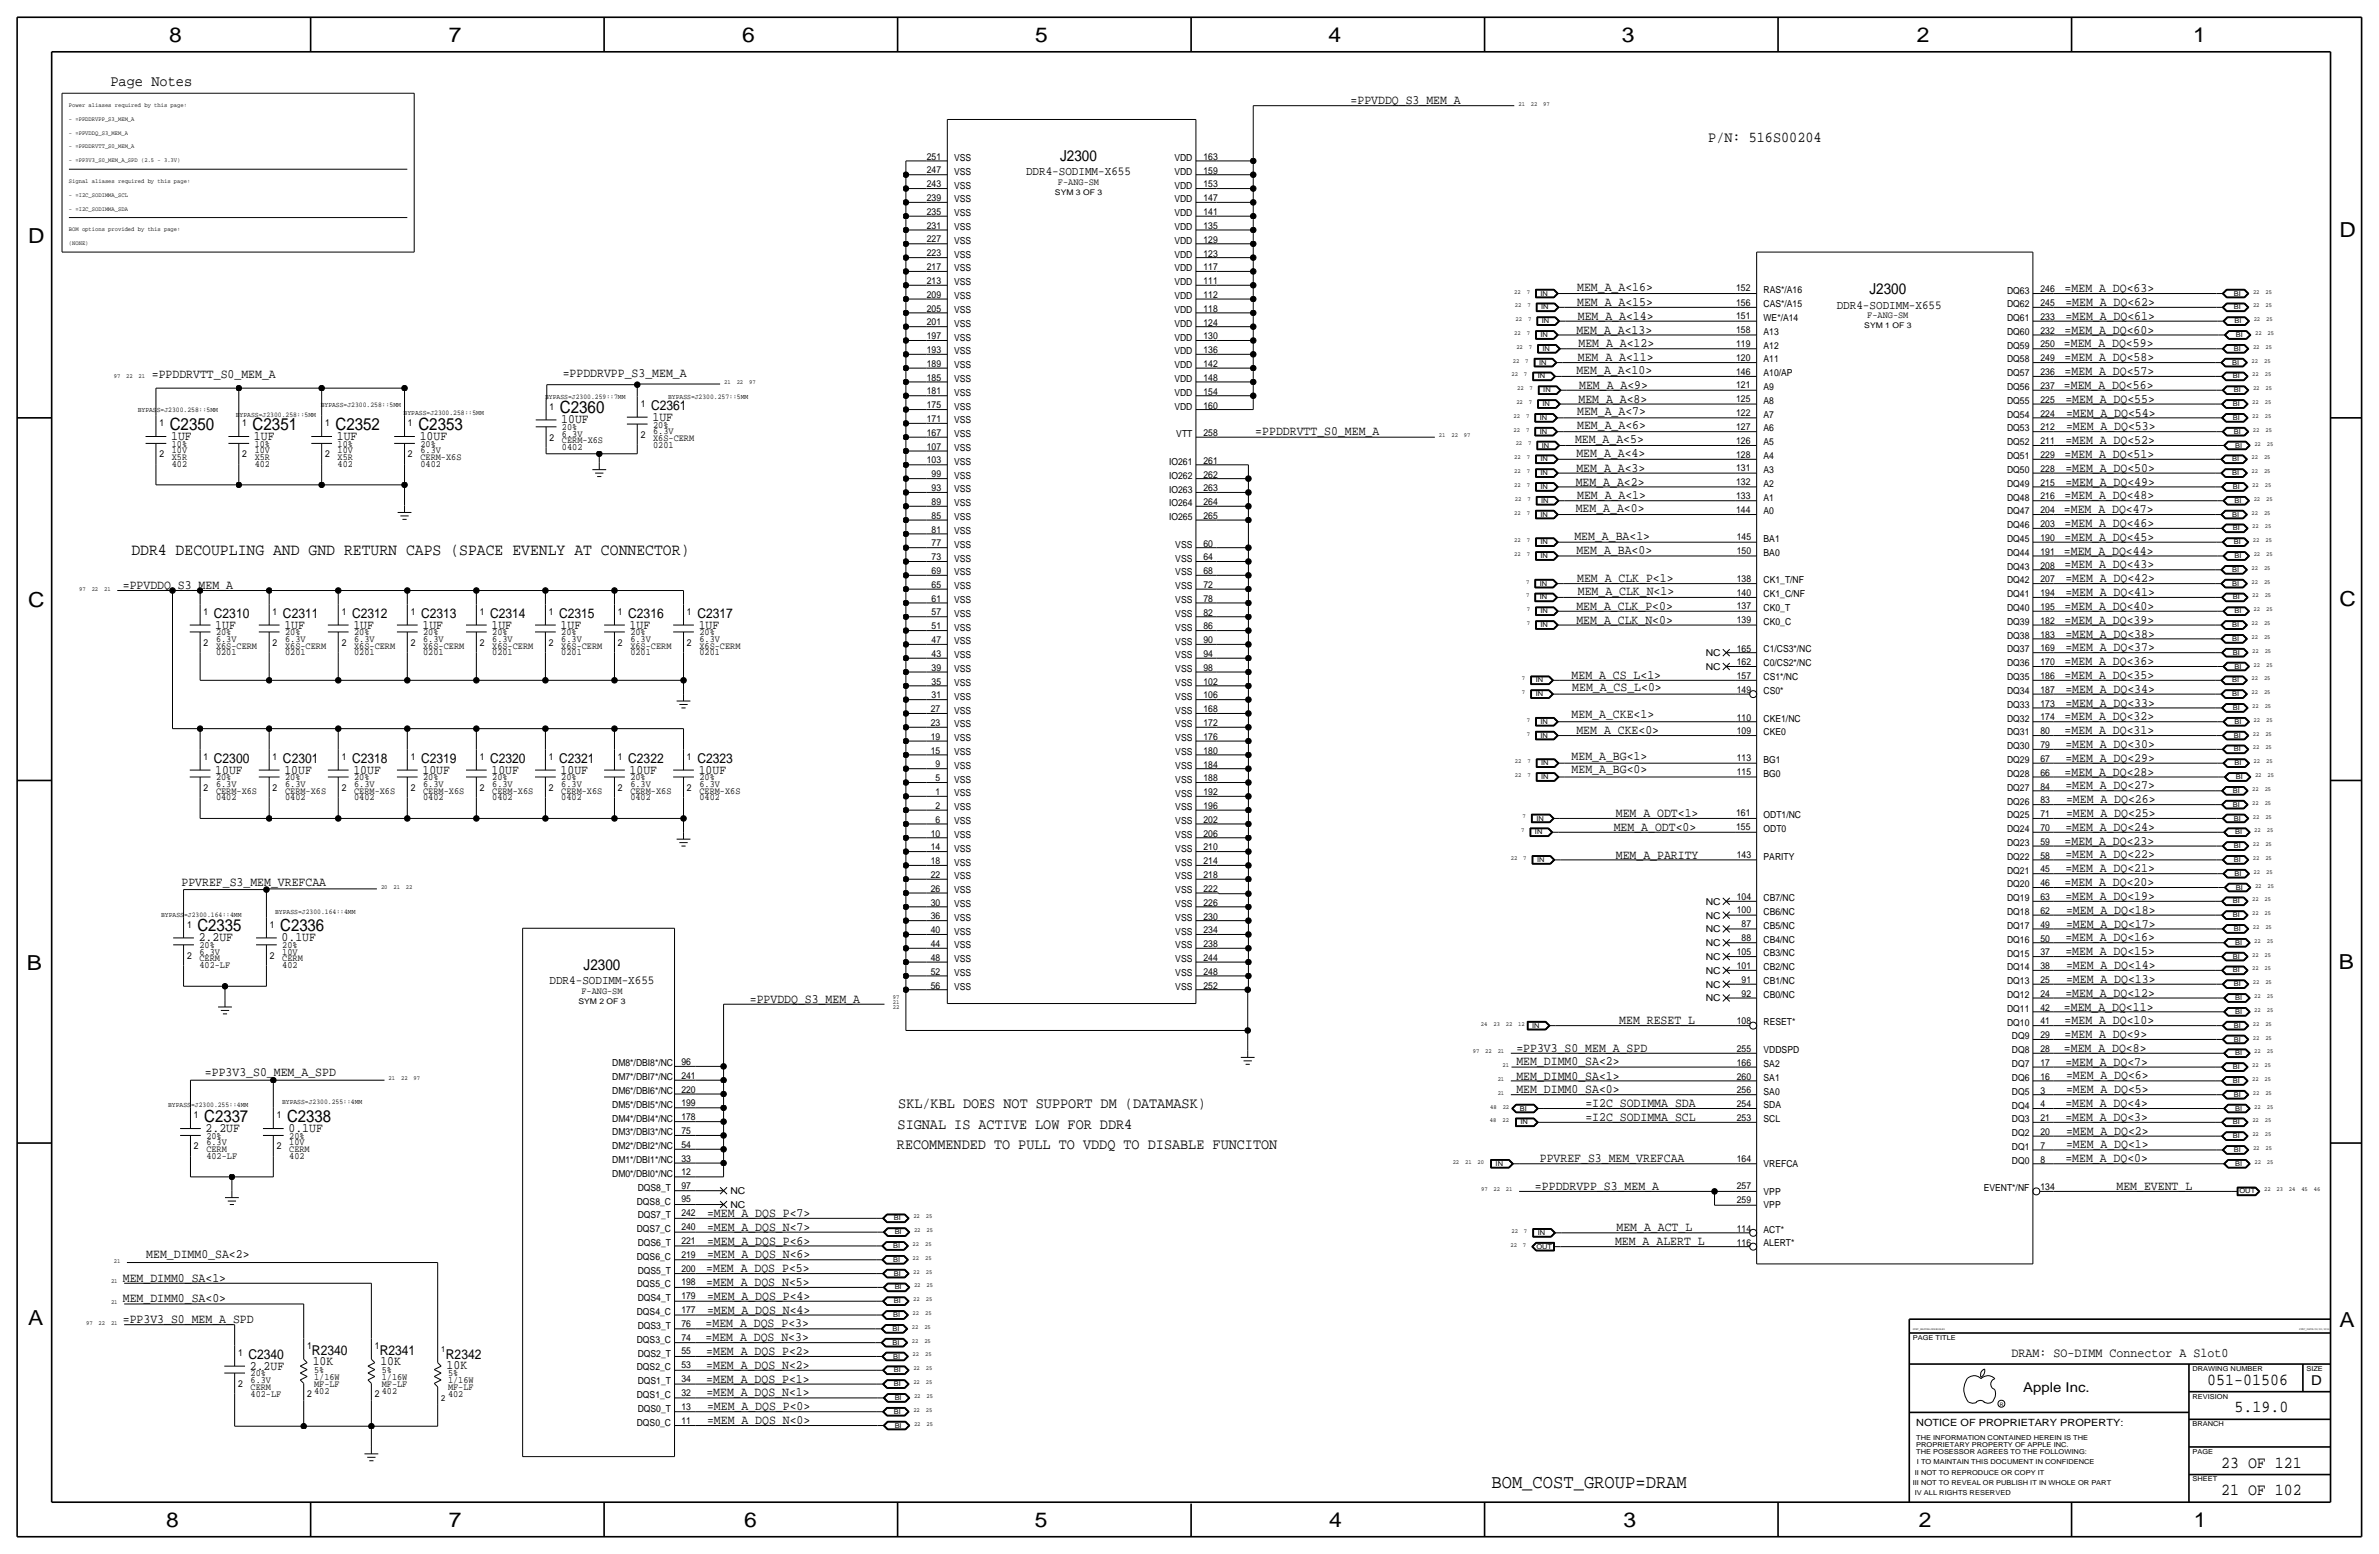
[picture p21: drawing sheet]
<svg xmlns="http://www.w3.org/2000/svg" width="875mm" height="572mm" viewBox="0 0 875 572" stroke-linecap="round" stroke-linejoin="round" font-family="sans-serif">
<defs><g id="words">
<g font-size="7.6">
<text x="62.2" y="15.5">8</text>
<text x="165" y="15.5">7</text>
<text x="273" y="15.5">6</text>
<text x="380.7" y="15.5">5</text>
<text x="488.6" y="15.5">4</text>
<text x="596.6" y="15.5">3</text>
<text x="705.1" y="15.5">2</text>
<text x="806.7" y="15.5">1</text>
<text x="10.4" y="89.4">D</text>
<text x="860.5" y="87.1">D</text>
<text x="10.4" y="223.3">C</text>
<text x="860.5" y="222.8">C</text>
<text x="9.8" y="356.6">B</text>
<text x="860.2" y="356.4">B</text>
<text x="10.4" y="487.4">A</text>
<text x="860.5" y="488.2">A</text>
<text x="61.2" y="561.6">8</text>
<text x="165" y="561.6">7</text>
<text x="273.8" y="561.6">6</text>
<text x="380.7" y="561.6">5</text>
<text x="488.9" y="561.6">4</text>
<text x="597.1" y="561.6">3</text>
<text x="705.8" y="561.6">2</text>
<text x="806.9" y="561.6">1</text>
</g>
<text font-size="7.1" x="548.6" y="547.1">BOM_COST_GROUP=DRAM</text>
<g font-size="6.2">
<text x="205.9" y="151.9">C2360</text>
<text x="62.4" y="158">C2350</text>
<text x="92.9" y="158">C2351</text>
<text x="123.4" y="158">C2352</text>
<text x="153.9" y="158">C2353</text>
<text x="72.6" y="342.4">C2335</text>
<text x="103.1" y="342.4">C2336</text>
<text x="75.1" y="412.5">C2337</text>
<text x="105.6" y="412.5">C2338</text>
<text x="811.9" y="509.3">051-01506</text>
<text x="821.9" y="519.4">5.19.0</text>
<text x="817" y="539.7">23 OF 121</text>
<text x="817" y="549.9">21 OF 102</text>
</g>
<text font-size="6.1" x="48.3" y="204.2">DDR4 DECOUPLING AND GND RETURN CAPS (SPACE EVENLY AT CONNECTOR)</text>
<g font-size="5.6">
<text x="40.6" y="31.8">Page Notes</text>
<text x="628.3" y="52.3">P/N: 516S00204</text>
<text x="389.9" y="59.2">J2300</text>
<text x="687.6" y="108">J2300</text>
<text x="214.7" y="356.6">J2300</text>
<text x="330.4" y="407.4">SKL/KBL DOES NOT SUPPORT DM (DATAMASK)</text>
<text x="330.2" y="415">SIGNAL IS ACTIVE LOW FOR DDR4</text>
<text x="329.9" y="422.4">RECOMMENDED TO PULL TO VDDQ TO DISABLE FUNCITON</text>
</g>
<g font-size="5">
<text x="239.5" y="150.9">C2361</text>
<text x="78.7" y="227.3">C2310</text>
<text x="104.1" y="227.3">C2311</text>
<text x="129.5" y="227.3">C2312</text>
<text x="154.9" y="227.3">C2313</text>
<text x="180.3" y="227.3">C2314</text>
<text x="205.7" y="227.3">C2315</text>
<text x="231.1" y="227.3">C2316</text>
<text x="256.5" y="227.3">C2317</text>
<text x="78.7" y="280.7">C2300</text>
<text x="104.1" y="280.7">C2301</text>
<text x="129.5" y="280.7">C2318</text>
<text x="154.9" y="280.7">C2319</text>
<text x="180.3" y="280.7">C2320</text>
<text x="205.7" y="280.7">C2321</text>
<text x="231.1" y="280.7">C2322</text>
<text x="256.5" y="280.7">C2323</text>
<text x="91.4" y="499.9">C2340</text>
<text x="114.8" y="498.3">R2340</text>
<text x="139.6" y="498.3">R2341</text>
<text x="164" y="499.6">R2342</text>
<text x="850.1" y="509.3">D</text>
<text x="744.2" y="511.8">Apple Inc.</text>
</g>
<text font-size="4.8" x="739.8" y="499.1">DRAM: SO-DIMM Connector A Slot0</text>
<g font-size="4.7">
<text x="496.8" y="38.3">=PPVDDQ_S3_MEM_A</text>
<text x="580.1" y="107">MEM_A_A&lt;16&gt;</text>
<text x="759.4" y="107.5">=MEM_A_DQ&lt;63&gt;</text>
<text x="580.1" y="112.5">MEM_A_A&lt;15&gt;</text>
<text x="759.7" y="112.5">=MEM_A_DQ&lt;62&gt;</text>
<text x="580.3" y="117.6">MEM_A_A&lt;14&gt;</text>
<text x="759.7" y="117.6">=MEM_A_DQ&lt;61&gt;</text>
<text x="579.8" y="122.7">MEM_A_A&lt;13&gt;</text>
<text x="759.4" y="122.7">=MEM_A_DQ&lt;60&gt;</text>
<text x="580.6" y="127.8">MEM_A_A&lt;12&gt;</text>
<text x="759.2" y="127.8">=MEM_A_DQ&lt;59&gt;</text>
<text x="579.8" y="137.4">MEM_A_A&lt;10&gt;</text>
<text x="580.3" y="132.6">MEM_A_A&lt;11&gt;</text>
<text x="759.4" y="137.9">=MEM_A_DQ&lt;57&gt;</text>
<text x="759.4" y="132.9">=MEM_A_DQ&lt;58&gt;</text>
<text x="55.8" y="138.9">=PPDDRVTT_S0_MEM_A</text>
<text x="207" y="138.7">=PPDDRVPP_S3_MEM_A</text>
<text x="580.9" y="143">MEM_A_A&lt;9&gt;</text>
<text x="759.2" y="143">=MEM_A_DQ&lt;56&gt;</text>
<text x="580.6" y="148.1">MEM_A_A&lt;8&gt;</text>
<text x="759.7" y="148">=MEM_A_DQ&lt;55&gt;</text>
<text x="206.5" y="155.7">10UF</text>
<text x="240" y="154.7">1UF</text>
<text x="580.1" y="152.7">MEM_A_A&lt;7&gt;</text>
<text x="759.9" y="153.2">=MEM_A_DQ&lt;54&gt;</text>
<text x="62.9" y="161.8">1UF</text>
<text x="93.4" y="161.8">1UF</text>
<text x="123.9" y="161.8">1UF</text>
<text x="154.4" y="161.8">10UF</text>
<text x="461.7" y="160">=PPDDRVTT_S0_MEM_A</text>
<text x="580.1" y="157.8">MEM_A_A&lt;6&gt;</text>
<text x="759.9" y="158.3">=MEM_A_DQ&lt;53&gt;</text>
<text x="579.3" y="162.8">MEM_A_A&lt;5&gt;</text>
<text x="759.7" y="163.3">=MEM_A_DQ&lt;52&gt;</text>
<text x="579.8" y="168.2">MEM_A_A&lt;4&gt;</text>
<text x="579.8" y="173.4">MEM_A_A&lt;3&gt;</text>
<text x="759.4" y="168.4">=MEM_A_DQ&lt;51&gt;</text>
<text x="759.7" y="173.5">=MEM_A_DQ&lt;50&gt;</text>
<text x="579.6" y="178.6">MEM_A_A&lt;2&gt;</text>
<text x="759.7" y="178.6">=MEM_A_DQ&lt;49&gt;</text>
<text x="580.1" y="183.7">MEM_A_A&lt;1&gt;</text>
<text x="759.4" y="183.7">=MEM_A_DQ&lt;48&gt;</text>
<text x="579.6" y="188.2">MEM_A_A&lt;0&gt;</text>
<text x="759.2" y="188.7">=MEM_A_DQ&lt;47&gt;</text>
<text x="759.4" y="193.8">=MEM_A_DQ&lt;46&gt;</text>
<text x="579.1" y="198.6">MEM_A_BA&lt;1&gt;</text>
<text x="579.8" y="203.9">MEM_A_BA&lt;0&gt;</text>
<text x="759.2" y="204">=MEM_A_DQ&lt;44&gt;</text>
<text x="759.4" y="198.9">=MEM_A_DQ&lt;45&gt;</text>
<text x="759.4" y="209.1">=MEM_A_DQ&lt;43&gt;</text>
<text x="580.1" y="213.9">MEM_A_CLK_P&lt;1&gt;</text>
<text x="759.7" y="214.1">=MEM_A_DQ&lt;42&gt;</text>
<text x="45.2" y="216.7">=PPVDDQ_S3_MEM_A</text>
<text x="580.3" y="219">MEM_A_CLK_N&lt;1&gt;</text>
<text x="759.7" y="219.2">=MEM_A_DQ&lt;41&gt;</text>
<text x="579.8" y="224.2">MEM_A_CLK_P&lt;0&gt;</text>
<text x="759.4" y="224.3">=MEM_A_DQ&lt;40&gt;</text>
<text x="79.2" y="231.1">1UF</text>
<text x="104.6" y="231.1">1UF</text>
<text x="130" y="231.1">1UF</text>
<text x="155.4" y="231.1">1UF</text>
<text x="180.8" y="231.1">1UF</text>
<text x="206.2" y="231.1">1UF</text>
<text x="231.6" y="231.1">1UF</text>
<text x="257" y="231.1">1UF</text>
<text x="579.8" y="229.4">MEM_A_CLK_N&lt;0&gt;</text>
<text x="759.4" y="229.4">=MEM_A_DQ&lt;39&gt;</text>
<text x="759.7" y="239.5">=MEM_A_DQ&lt;37&gt;</text>
<text x="759.7" y="234.5">=MEM_A_DQ&lt;38&gt;</text>
<text x="759.4" y="244.6">=MEM_A_DQ&lt;36&gt;</text>
<text x="578.1" y="249.7">MEM_A_CS_L&lt;1&gt;</text>
<text x="759.4" y="249.7">=MEM_A_DQ&lt;35&gt;</text>
<text x="578.3" y="254.3">MEM_A_CS_L&lt;0&gt;</text>
<text x="759.7" y="254.8">=MEM_A_DQ&lt;34&gt;</text>
<text x="759.7" y="259.8">=MEM_A_DQ&lt;33&gt;</text>
<text x="578.1" y="264.1">MEM_A_CKE&lt;1&gt;</text>
<text x="759.4" y="264.9">=MEM_A_DQ&lt;32&gt;</text>
<text x="579.8" y="270">MEM_A_CKE&lt;0&gt;</text>
<text x="759.4" y="270">=MEM_A_DQ&lt;31&gt;</text>
<text x="759.7" y="275.1">=MEM_A_DQ&lt;30&gt;</text>
<text x="578.1" y="279.4">MEM_A_BG&lt;1&gt;</text>
<text x="759.7" y="280.2">=MEM_A_DQ&lt;29&gt;</text>
<text x="79.2" y="284.5">10UF</text>
<text x="104.6" y="284.5">10UF</text>
<text x="130" y="284.5">10UF</text>
<text x="155.4" y="284.5">10UF</text>
<text x="180.8" y="284.5">10UF</text>
<text x="206.2" y="284.5">10UF</text>
<text x="231.6" y="284.5">10UF</text>
<text x="257" y="284.5">10UF</text>
<text x="578.1" y="284.4">MEM_A_BG&lt;0&gt;</text>
<text x="759.4" y="285.2">=MEM_A_DQ&lt;28&gt;</text>
<text x="759.7" y="290.3">=MEM_A_DQ&lt;27&gt;</text>
<text x="759.9" y="295.4">=MEM_A_DQ&lt;26&gt;</text>
<text x="593.6" y="305.6">MEM_A_ODT&lt;0&gt;</text>
<text x="594.3" y="300.5">MEM_A_ODT&lt;1&gt;</text>
<text x="759.7" y="305.6">=MEM_A_DQ&lt;24&gt;</text>
<text x="759.9" y="300.5">=MEM_A_DQ&lt;25&gt;</text>
<text x="759.4" y="310.6">=MEM_A_DQ&lt;23&gt;</text>
<text x="594.3" y="315.7">MEM_A_PARITY</text>
<text x="759.7" y="315.7">=MEM_A_DQ&lt;22&gt;</text>
<text x="759.7" y="320.8">=MEM_A_DQ&lt;21&gt;</text>
<text x="66.8" y="325.9">PPVREF_S3_MEM_VREFCAA</text>
<text x="759.4" y="325.9">=MEM_A_DQ&lt;20&gt;</text>
<text x="759.7" y="330.9">=MEM_A_DQ&lt;19&gt;</text>
<text x="759.9" y="336">=MEM_A_DQ&lt;18&gt;</text>
<text x="759.9" y="341.1">=MEM_A_DQ&lt;17&gt;</text>
<text x="73.1" y="346.2">2.2UF</text>
<text x="103.6" y="346.2">0.1UF</text>
<text x="759.7" y="346.2">=MEM_A_DQ&lt;16&gt;</text>
<text x="759.7" y="351.3">=MEM_A_DQ&lt;15&gt;</text>
<text x="759.9" y="356.3">=MEM_A_DQ&lt;14&gt;</text>
<text x="759.9" y="361.4">=MEM_A_DQ&lt;13&gt;</text>
<text x="275.8" y="368.8">=PPVDDQ_S3_MEM_A</text>
<text x="759.2" y="371.6">=MEM_A_DQ&lt;11&gt;</text>
<text x="759.7" y="366.5">=MEM_A_DQ&lt;12&gt;</text>
<text x="595.6" y="376.7">MEM_RESET_L</text>
<text x="759.4" y="376.7">=MEM_A_DQ&lt;10&gt;</text>
<text x="759.4" y="381.8">=MEM_A_DQ&lt;9&gt;</text>
<text x="557.7" y="386.8">=PP3V3_S0_MEM_A_SPD</text>
<text x="759.2" y="386.9">=MEM_A_DQ&lt;8&gt;</text>
<text x="75.4" y="395.7">=PP3V3_S0_MEM_A_SPD</text>
<text x="557.7" y="391.7">MEM_DIMM0_SA&lt;2&gt;</text>
<text x="759.7" y="391.9">=MEM_A_DQ&lt;7&gt;</text>
<text x="557.7" y="397">MEM_DIMM0_SA&lt;1&gt;</text>
<text x="759.9" y="397">=MEM_A_DQ&lt;6&gt;</text>
<text x="557.7" y="402">MEM_DIMM0_SA&lt;0&gt;</text>
<text x="583.1" y="407.1">=I2C_SODIMMA_SDA</text>
<text x="759.7" y="407.1">=MEM_A_DQ&lt;4&gt;</text>
<text x="759.9" y="402.1">=MEM_A_DQ&lt;5&gt;</text>
<text x="583.1" y="412.2">=I2C_SODIMMA_SCL</text>
<text x="759.7" y="412.2">=MEM_A_DQ&lt;3&gt;</text>
<text x="75.6" y="416.3">2.2UF</text>
<text x="106.1" y="416.3">0.1UF</text>
<text x="759.9" y="417.3">=MEM_A_DQ&lt;2&gt;</text>
<text x="759.9" y="422.4">=MEM_A_DQ&lt;1&gt;</text>
<text x="566.4" y="427.2">PPVREF_S3_MEM_VREFCAA</text>
<text x="759.7" y="427.4">=MEM_A_DQ&lt;0&gt;</text>
<text x="564.6" y="437.6">=PPDDRVPP_S3_MEM_A</text>
<text x="778.5" y="437.7">MEM_EVENT_L</text>
<text x="260" y="447.6">=MEM_A_DQS_P&lt;7&gt;</text>
<text x="260" y="452.6">=MEM_A_DQS_N&lt;7&gt;</text>
<text x="594.6" y="452.9">MEM_A_ACT_L</text>
<text x="260" y="457.7">=MEM_A_DQS_P&lt;6&gt;</text>
<text x="594.1" y="458">MEM_A_ALERT_L</text>
<text x="53.8" y="462.5">MEM_DIMM0_SA&lt;2&gt;</text>
<text x="259.8" y="467.9">=MEM_A_DQS_P&lt;5&gt;</text>
<text x="260.1" y="462.7">=MEM_A_DQS_N&lt;6&gt;</text>
<text x="45.2" y="471.4">MEM_DIMM0_SA&lt;1&gt;</text>
<text x="259.8" y="472.9">=MEM_A_DQS_N&lt;5&gt;</text>
<text x="45.2" y="479">MEM_DIMM0_SA&lt;0&gt;</text>
<text x="260" y="478">=MEM_A_DQS_P&lt;4&gt;</text>
<text x="260.1" y="483.1">=MEM_A_DQS_N&lt;4&gt;</text>
<text x="45.2" y="486.6">=PP3V3_S0_MEM_A_SPD</text>
<text x="259.5" y="488.1">=MEM_A_DQS_P&lt;3&gt;</text>
<text x="259.5" y="493.3">=MEM_A_DQS_N&lt;3&gt;</text>
<text x="91.9" y="503.7">2.2UF</text>
<text x="115" y="502.2">10K</text>
<text x="139.9" y="502.2">10K</text>
<text x="164.3" y="503.4">10K</text>
<text x="259.8" y="503.4">=MEM_A_DQS_N&lt;2&gt;</text>
<text x="259.8" y="498.4">=MEM_A_DQS_P&lt;2&gt;</text>
<text x="259.8" y="508.5">=MEM_A_DQS_P&lt;1&gt;</text>
<text x="259.8" y="513.6">=MEM_A_DQS_N&lt;1&gt;</text>
<text x="260" y="518.7">=MEM_A_DQS_P&lt;0&gt;</text>
<text x="260" y="523.8">=MEM_A_DQS_N&lt;0&gt;</text>
</g>
<g font-size="4.5">
<text x="377.4" y="64.3">DDR4-SODIMM-X655</text>
<text x="675.6" y="113.8">DDR4-SODIMM-X655</text>
<text x="202.1" y="361.7">DDR4-SODIMM-X655</text>
</g>
<text font-size="3.7" x="704.8" y="524.5">NOTICE OF PROPRIETARY PROPERTY:</text>
<g font-size="3.5">
<text x="340.9" y="58.7">251</text>
<text x="351" y="59.2">VSS</text>
<text x="432" y="59.2">VDD</text>
<text x="442.7" y="58.8">163</text>
<text x="340.9" y="63.8">247</text>
<text x="351" y="64.3">VSS</text>
<text x="432" y="64.3">VDD</text>
<text x="442.7" y="63.9">159</text>
<text x="340.9" y="68.8">243</text>
<text x="351" y="69.3">VSS</text>
<text x="389.1" y="68.1">F-ANG-SM</text>
<text x="432" y="69.3">VDD</text>
<text x="442.7" y="68.9">153</text>
<text x="340.9" y="73.9">239</text>
<text x="351" y="74.4">VSS</text>
<text x="432" y="74.4">VDD</text>
<text x="442.7" y="74">147</text>
<text x="340.9" y="79">235</text>
<text x="351" y="79.5">VSS</text>
<text x="432" y="79.5">VDD</text>
<text x="442.7" y="79.1">141</text>
<text x="340.9" y="84.1">231</text>
<text x="340.9" y="89.2">227</text>
<text x="351" y="84.6">VSS</text>
<text x="351" y="89.7">VSS</text>
<text x="432" y="89.7">VDD</text>
<text x="432" y="84.6">VDD</text>
<text x="442.7" y="84.2">135</text>
<text x="442.7" y="89.3">129</text>
<text x="340.9" y="94.2">223</text>
<text x="351" y="94.7">VSS</text>
<text x="432" y="94.7">VDD</text>
<text x="442.7" y="94.4">123</text>
<text x="340.9" y="99.3">217</text>
<text x="351" y="99.8">VSS</text>
<text x="432" y="99.8">VDD</text>
<text x="442.7" y="99.4">117</text>
<text x="340.9" y="104.4">213</text>
<text x="351" y="104.9">VSS</text>
<text x="432" y="105">VDD</text>
<text x="442.7" y="104.5">111</text>
<text x="638.6" y="107.2">152</text>
<text x="648.7" y="107.9">RAS*/A16</text>
<text x="738.2" y="108">DQ63</text>
<text x="750.5" y="107.4">246</text>
<text x="340.9" y="109.5">209</text>
<text x="351" y="110">VSS</text>
<text x="432" y="110">VDD</text>
<text x="442.7" y="109.6">112</text>
<text x="638.6" y="112.4">156</text>
<text x="648.7" y="112.9">CAS*/A15</text>
<text x="738.2" y="113">DQ62</text>
<text x="750.5" y="112.5">245</text>
<text x="340.9" y="119.6">201</text>
<text x="340.9" y="114.6">205</text>
<text x="351" y="115.1">VSS</text>
<text x="432" y="115.1">VDD</text>
<text x="442.7" y="114.7">118</text>
<text x="442.7" y="119.8">124</text>
<text x="638.6" y="117.3">151</text>
<text x="648.7" y="118">WE*/A14</text>
<text x="686.8" y="116.8">F-ANG-SM</text>
<text x="738.2" y="118.1">DQ61</text>
<text x="750.5" y="117.6">233</text>
<text x="340.9" y="124.7">197</text>
<text x="351" y="120.1">VSS</text>
<text x="351" y="125.2">VSS</text>
<text x="432" y="125.2">VDD</text>
<text x="432" y="120.1">VDD</text>
<text x="442.7" y="124.8">130</text>
<text x="638.6" y="122.5">158</text>
<text x="648.7" y="123.1">A13</text>
<text x="738.2" y="123.1">DQ60</text>
<text x="750.5" y="122.7">232</text>
<text x="340.9" y="129.8">193</text>
<text x="351" y="130.3">VSS</text>
<text x="432" y="130.4">VDD</text>
<text x="442.7" y="129.9">136</text>
<text x="638.6" y="127.6">119</text>
<text x="648.7" y="128.2">A12</text>
<text x="738.2" y="128.2">DQ59</text>
<text x="750.5" y="127.8">250</text>
<text x="340.9" y="134.9">189</text>
<text x="351" y="135.4">VSS</text>
<text x="432" y="135.4">VDD</text>
<text x="442.7" y="135">142</text>
<text x="638.6" y="132.7">120</text>
<text x="638.6" y="137.8">146</text>
<text x="648.7" y="133.3">A11</text>
<text x="738.2" y="133.3">DQ58</text>
<text x="750.5" y="132.9">249</text>
<text x="750.5" y="137.9">236</text>
<text x="340.9" y="140">185</text>
<text x="351" y="140.5">VSS</text>
<text x="432" y="140.5">VDD</text>
<text x="442.7" y="140.1">148</text>
<text x="638.6" y="142.9">121</text>
<text x="648.7" y="143.4">A9</text>
<text x="648.7" y="138.3">A10/AP</text>
<text x="738.2" y="143.4">DQ56</text>
<text x="738.2" y="138.4">DQ57</text>
<text x="750.5" y="143">237</text>
<text x="235.7" y="149.6">1</text>
<text x="340.9" y="145">181</text>
<text x="351" y="145.6">VSS</text>
<text x="432" y="145.6">VDD</text>
<text x="442.7" y="145.2">154</text>
<text x="638.6" y="147.9">125</text>
<text x="648.7" y="148.5">A8</text>
<text x="738.2" y="148.6">DQ55</text>
<text x="750.5" y="148.1">225</text>
<text x="202.1" y="150.6">1</text>
<text x="340.9" y="150.1">175</text>
<text x="340.9" y="155.2">171</text>
<text x="351" y="150.6">VSS</text>
<text x="351" y="155.7">VSS</text>
<text x="432" y="150.7">VDD</text>
<text x="442.7" y="150.2">160</text>
<text x="638.6" y="153">122</text>
<text x="648.7" y="153.6">A7</text>
<text x="738.2" y="153.6">DQ54</text>
<text x="750.5" y="153.2">224</text>
<text x="58.6" y="156.7">1</text>
<text x="89.1" y="156.7">1</text>
<text x="119.6" y="156.7">1</text>
<text x="150.1" y="156.7">1</text>
<text x="206.7" y="160.5">6.3V</text>
<text x="206.7" y="158.2">20%</text>
<text x="235.7" y="161">2</text>
<text x="240.2" y="157.2">20%</text>
<text x="240.2" y="159.5">6.3V</text>
<text x="340.9" y="160.3">167</text>
<text x="351" y="160.8">VSS</text>
<text x="432.7" y="160.8">VTT</text>
<text x="442.7" y="160.3">258</text>
<text x="638.6" y="158.1">127</text>
<text x="648.7" y="158.7">A6</text>
<text x="738.2" y="158.7">DQ53</text>
<text x="750.5" y="158.3">212</text>
<text x="63.2" y="166.6">10V</text>
<text x="63.2" y="164.3">10%</text>
<text x="93.7" y="164.3">10%</text>
<text x="93.7" y="166.6">10V</text>
<text x="124.2" y="166.6">10V</text>
<text x="124.2" y="164.3">10%</text>
<text x="154.6" y="166.6">6.3V</text>
<text x="154.6" y="164.3">20%</text>
<text x="202.1" y="162.1">2</text>
<text x="206.7" y="163.1">CERM-X6S</text>
<text x="206.7" y="165.6">0402</text>
<text x="240.2" y="164.6">0201</text>
<text x="240.2" y="162.1">X6S-CERM</text>
<text x="340.9" y="165.4">107</text>
<text x="351" y="165.9">VSS</text>
<text x="638.6" y="163.2">126</text>
<text x="648.7" y="163.7">A5</text>
<text x="738.2" y="163.8">DQ52</text>
<text x="750.5" y="163.3">211</text>
<text x="58.6" y="168.1">2</text>
<text x="63.2" y="169.2">X5R</text>
<text x="63.2" y="171.7">402</text>
<text x="89.1" y="168.1">2</text>
<text x="93.7" y="169.2">X5R</text>
<text x="93.7" y="171.7">402</text>
<text x="119.6" y="168.2">2</text>
<text x="124.2" y="171.7">402</text>
<text x="124.2" y="169.2">X5R</text>
<text x="150.1" y="168.1">2</text>
<text x="154.6" y="169.2">CERM-X6S</text>
<text x="154.6" y="171.7">0402</text>
<text x="340.9" y="170.4">103</text>
<text x="351" y="171">VSS</text>
<text x="430" y="171">IO261</text>
<text x="442.7" y="170.6">261</text>
<text x="638.6" y="168.3">128</text>
<text x="638.6" y="173.3">131</text>
<text x="648.7" y="173.9">A3</text>
<text x="648.7" y="168.8">A4</text>
<text x="738.2" y="173.9">DQ50</text>
<text x="738.2" y="168.8">DQ51</text>
<text x="750.5" y="168.4">229</text>
<text x="750.5" y="173.5">228</text>
<text x="342.6" y="175.5">99</text>
<text x="351" y="176">VSS</text>
<text x="430" y="176.1">IO262</text>
<text x="442.7" y="175.6">262</text>
<text x="638.6" y="178.4">132</text>
<text x="648.7" y="179">A2</text>
<text x="738.2" y="179">DQ49</text>
<text x="750.5" y="178.6">215</text>
<text x="342.6" y="180.6">93</text>
<text x="342.6" y="185.7">89</text>
<text x="351" y="181.1">VSS</text>
<text x="430" y="181.2">IO263</text>
<text x="442.7" y="185.8">264</text>
<text x="442.7" y="180.7">263</text>
<text x="638.6" y="183.5">133</text>
<text x="648.7" y="184.1">A1</text>
<text x="738.2" y="184.1">DQ48</text>
<text x="750.5" y="183.7">216</text>
<text x="342.6" y="190.8">85</text>
<text x="351" y="186.2">VSS</text>
<text x="351" y="191.3">VSS</text>
<text x="430" y="186.2">IO264</text>
<text x="430" y="191.3">IO265</text>
<text x="442.7" y="190.9">265</text>
<text x="638.6" y="188.6">144</text>
<text x="648.7" y="189.1">A0</text>
<text x="738.2" y="189.2">DQ47</text>
<text x="750.5" y="188.7">204</text>
<text x="342.6" y="195.9">81</text>
<text x="351" y="196.4">VSS</text>
<text x="738.2" y="194.2">DQ46</text>
<text x="750.5" y="193.8">203</text>
<text x="342.6" y="200.9">77</text>
<text x="351" y="201.4">VSS</text>
<text x="432.3" y="201.5">VSS</text>
<text x="442.7" y="201">60</text>
<text x="638.8" y="198.7">145</text>
<text x="638.8" y="203.8">150</text>
<text x="648.7" y="199.4">BA1</text>
<text x="738.2" y="199.3">DQ45</text>
<text x="750.5" y="198.9">190</text>
<text x="750.5" y="204">191</text>
<text x="342.6" y="206">73</text>
<text x="351" y="206.5">VSS</text>
<text x="432.3" y="206.6">VSS</text>
<text x="442.7" y="206.1">64</text>
<text x="648.7" y="204.4">BA0</text>
<text x="738.2" y="209.5">DQ43</text>
<text x="738.2" y="204.4">DQ44</text>
<text x="750.5" y="209.1">208</text>
<text x="342.6" y="211.1">69</text>
<text x="351" y="211.6">VSS</text>
<text x="432.3" y="211.6">VSS</text>
<text x="442.7" y="211.1">68</text>
<text x="638.8" y="214">138</text>
<text x="648.7" y="214.5">CK1_T/NF</text>
<text x="738.2" y="214.6">DQ42</text>
<text x="750.5" y="214.2">207</text>
<text x="342.6" y="216.2">65</text>
<text x="342.6" y="221.3">61</text>
<text x="351" y="216.7">VSS</text>
<text x="351" y="221.8">VSS</text>
<text x="432.3" y="216.7">VSS</text>
<text x="432.3" y="221.8">VSS</text>
<text x="442.7" y="216.2">72</text>
<text x="442.7" y="221.3">78</text>
<text x="638.8" y="219">140</text>
<text x="648.7" y="219.6">CK1_C/NF</text>
<text x="738.2" y="219.7">DQ41</text>
<text x="750.5" y="219.2">194</text>
<text x="74.9" y="226.1">1</text>
<text x="100.3" y="226.1">1</text>
<text x="125.7" y="226.1">1</text>
<text x="151.1" y="226.1">1</text>
<text x="176.5" y="226.1">1</text>
<text x="201.9" y="226.1">1</text>
<text x="227.3" y="226.1">1</text>
<text x="252.7" y="226.1">1</text>
<text x="342.6" y="226.3">57</text>
<text x="351" y="226.9">VSS</text>
<text x="432.3" y="226.9">VSS</text>
<text x="442.7" y="226.4">82</text>
<text x="638.8" y="224.1">137</text>
<text x="648.7" y="224.7">CK0_T</text>
<text x="738.2" y="224.7">DQ40</text>
<text x="750.5" y="224.3">195</text>
<text x="79.5" y="233.7">20%</text>
<text x="104.9" y="233.7">20%</text>
<text x="130.3" y="233.7">20%</text>
<text x="155.7" y="233.7">20%</text>
<text x="181.1" y="233.7">20%</text>
<text x="206.5" y="233.7">20%</text>
<text x="231.9" y="233.7">20%</text>
<text x="257.3" y="233.7">20%</text>
<text x="342.6" y="231.4">51</text>
<text x="351" y="231.9">VSS</text>
<text x="432.3" y="232">VSS</text>
<text x="442.7" y="231.5">86</text>
<text x="638.8" y="229.2">139</text>
<text x="648.7" y="229.8">CK0_C</text>
<text x="738.2" y="229.8">DQ39</text>
<text x="750.5" y="229.4">182</text>
<text x="74.9" y="237.5">2</text>
<text x="79.5" y="238.5">X6S-CERM</text>
<text x="79.5" y="236">6.3V</text>
<text x="100.3" y="237.5">2</text>
<text x="104.9" y="238.5">X6S-CERM</text>
<text x="104.9" y="236">6.3V</text>
<text x="125.7" y="237.5">2</text>
<text x="130.3" y="238.5">X6S-CERM</text>
<text x="130.3" y="236">6.3V</text>
<text x="151.1" y="237.5">2</text>
<text x="155.7" y="238.5">X6S-CERM</text>
<text x="155.7" y="236">6.3V</text>
<text x="176.5" y="237.5">2</text>
<text x="181.1" y="238.5">X6S-CERM</text>
<text x="181.1" y="236">6.3V</text>
<text x="201.9" y="237.5">2</text>
<text x="206.5" y="238.5">X6S-CERM</text>
<text x="206.5" y="236">6.3V</text>
<text x="227.3" y="237.5">2</text>
<text x="231.9" y="238.5">X6S-CERM</text>
<text x="231.9" y="236">6.3V</text>
<text x="252.7" y="237.5">2</text>
<text x="257.3" y="238.5">X6S-CERM</text>
<text x="257.3" y="236">6.3V</text>
<text x="342.6" y="236.5">47</text>
<text x="351" y="237">VSS</text>
<text x="432.3" y="237">VSS</text>
<text x="442.7" y="236.6">90</text>
<text x="638.8" y="239.6">165</text>
<text x="648.7" y="239.9">C1/CS3*/NC</text>
<text x="738.2" y="234.9">DQ38</text>
<text x="738.2" y="240">DQ37</text>
<text x="750.5" y="234.5">183</text>
<text x="750.5" y="239.6">169</text>
<text x="79.5" y="241">0201</text>
<text x="104.9" y="241">0201</text>
<text x="130.3" y="241">0201</text>
<text x="155.7" y="241">0201</text>
<text x="181.1" y="241">0201</text>
<text x="206.5" y="241">0201</text>
<text x="231.9" y="241">0201</text>
<text x="257.3" y="241">0201</text>
<text x="342.6" y="241.6">43</text>
<text x="351" y="242.1">VSS</text>
<text x="432.3" y="242.1">VSS</text>
<text x="442.7" y="241.6">94</text>
<text x="627.4" y="241.3">NC</text>
<text x="638.8" y="244.7">162</text>
<text x="648.7" y="245">C0/CS2*/NC</text>
<text x="738.2" y="245.1">DQ36</text>
<text x="750.5" y="244.6">170</text>
<text x="342.6" y="246.7">39</text>
<text x="342.6" y="251.7">35</text>
<text x="351" y="247.2">VSS</text>
<text x="432.3" y="247.2">VSS</text>
<text x="442.7" y="246.7">98</text>
<text x="442.7" y="251.8">102</text>
<text x="627.4" y="246.4">NC</text>
<text x="638.8" y="249.8">157</text>
<text x="648.7" y="250.1">CS1*/NC</text>
<text x="738.2" y="250.1">DQ35</text>
<text x="750.5" y="249.7">186</text>
<text x="342.6" y="256.8">31</text>
<text x="351" y="252.3">VSS</text>
<text x="351" y="257.3">VSS</text>
<text x="432.3" y="257.4">VSS</text>
<text x="432.3" y="252.3">VSS</text>
<text x="442.7" y="256.9">106</text>
<text x="638.8" y="254.9">149</text>
<text x="648.7" y="255.2">CS0*</text>
<text x="738.2" y="255.2">DQ34</text>
<text x="750.5" y="254.8">187</text>
<text x="342.4" y="261.9">27</text>
<text x="351" y="262.4">VSS</text>
<text x="432.3" y="262.4">VSS</text>
<text x="442.7" y="262">168</text>
<text x="738.2" y="260.3">DQ33</text>
<text x="750.5" y="259.9">173</text>
<text x="342.4" y="267">23</text>
<text x="351" y="267.5">VSS</text>
<text x="432.3" y="267.5">VSS</text>
<text x="442.7" y="267">172</text>
<text x="638.8" y="265">110</text>
<text x="648.7" y="265.3">CKE1/NC</text>
<text x="738.2" y="265.4">DQ32</text>
<text x="750.5" y="265">174</text>
<text x="342.4" y="272.1">19</text>
<text x="351" y="272.6">VSS</text>
<text x="432.3" y="272.6">VSS</text>
<text x="442.7" y="272.1">176</text>
<text x="638.8" y="270.1">109</text>
<text x="648.7" y="270.4">CKE0</text>
<text x="738.2" y="275.5">DQ30</text>
<text x="738.2" y="270.5">DQ31</text>
<text x="750.5" y="270.1">80</text>
<text x="750.5" y="275.1">79</text>
<text x="74.9" y="279.4">1</text>
<text x="100.3" y="279.4">1</text>
<text x="125.7" y="279.4">1</text>
<text x="151.1" y="279.4">1</text>
<text x="176.5" y="279.4">1</text>
<text x="201.9" y="279.4">1</text>
<text x="227.3" y="279.4">1</text>
<text x="252.7" y="279.4">1</text>
<text x="342.4" y="277.2">15</text>
<text x="351" y="277.7">VSS</text>
<text x="432.3" y="277.7">VSS</text>
<text x="442.7" y="277.2">180</text>
<text x="638.8" y="280">113</text>
<text x="648.7" y="280.6">BG1</text>
<text x="738.2" y="280.6">DQ29</text>
<text x="750.5" y="280.2">67</text>
<text x="79.5" y="287">20%</text>
<text x="104.9" y="287">20%</text>
<text x="130.3" y="287">20%</text>
<text x="155.7" y="287">20%</text>
<text x="181.1" y="287">20%</text>
<text x="206.5" y="287">20%</text>
<text x="231.9" y="287">20%</text>
<text x="257.3" y="287">20%</text>
<text x="344.1" y="282.2">9</text>
<text x="344.1" y="287.3">5</text>
<text x="351" y="282.7">VSS</text>
<text x="351" y="287.8">VSS</text>
<text x="432.3" y="282.8">VSS</text>
<text x="432.3" y="287.8">VSS</text>
<text x="442.7" y="282.3">184</text>
<text x="442.7" y="287.4">188</text>
<text x="638.8" y="285.1">115</text>
<text x="648.7" y="285.7">BG0</text>
<text x="738.2" y="285.7">DQ28</text>
<text x="750.5" y="285.3">66</text>
<text x="74.9" y="290.8">2</text>
<text x="79.5" y="291.8">CERM-X6S</text>
<text x="79.5" y="289.3">6.3V</text>
<text x="100.3" y="290.8">2</text>
<text x="104.9" y="291.8">CERM-X6S</text>
<text x="104.9" y="289.3">6.3V</text>
<text x="125.7" y="290.8">2</text>
<text x="130.3" y="291.8">CERM-X6S</text>
<text x="130.3" y="289.3">6.3V</text>
<text x="151.1" y="290.8">2</text>
<text x="155.7" y="291.8">CERM-X6S</text>
<text x="155.7" y="289.3">6.3V</text>
<text x="176.5" y="290.8">2</text>
<text x="181.1" y="291.8">CERM-X6S</text>
<text x="181.1" y="289.3">6.3V</text>
<text x="201.9" y="290.8">2</text>
<text x="206.5" y="291.8">CERM-X6S</text>
<text x="206.5" y="289.3">6.3V</text>
<text x="227.3" y="290.8">2</text>
<text x="231.9" y="291.8">CERM-X6S</text>
<text x="231.9" y="289.3">6.3V</text>
<text x="252.7" y="290.8">2</text>
<text x="257.3" y="291.8">CERM-X6S</text>
<text x="257.3" y="289.3">6.3V</text>
<text x="344.1" y="292.4">1</text>
<text x="351" y="292.9">VSS</text>
<text x="432.3" y="292.9">VSS</text>
<text x="442.7" y="292.4">192</text>
<text x="738.2" y="290.8">DQ27</text>
<text x="750.5" y="290.4">84</text>
<text x="79.5" y="294.4">0402</text>
<text x="104.9" y="294.4">0402</text>
<text x="130.3" y="294.4">0402</text>
<text x="155.7" y="294.4">0402</text>
<text x="181.1" y="294.4">0402</text>
<text x="206.5" y="294.4">0402</text>
<text x="231.9" y="294.4">0402</text>
<text x="257.3" y="294.4">0402</text>
<text x="344.1" y="297.5">2</text>
<text x="351" y="298">VSS</text>
<text x="432.3" y="298">VSS</text>
<text x="442.7" y="297.5">196</text>
<text x="738.2" y="295.9">DQ26</text>
<text x="750.5" y="295.5">83</text>
<text x="344.1" y="302.6">6</text>
<text x="351" y="303.1">VSS</text>
<text x="432.3" y="303.1">VSS</text>
<text x="442.7" y="302.6">202</text>
<text x="638.6" y="300.2">161</text>
<text x="638.6" y="305.3">155</text>
<text x="648.7" y="306">ODT0</text>
<text x="648.7" y="300.9">ODT1/NC</text>
<text x="738.2" y="301">DQ25</text>
<text x="750.5" y="300.5">71</text>
<text x="750.5" y="305.6">70</text>
<text x="342.4" y="307.6">10</text>
<text x="351" y="308.2">VSS</text>
<text x="432.3" y="308.2">VSS</text>
<text x="442.7" y="307.7">206</text>
<text x="738.2" y="311.1">DQ23</text>
<text x="738.2" y="306">DQ24</text>
<text x="750.5" y="310.7">59</text>
<text x="342.4" y="312.7">14</text>
<text x="342.4" y="317.8">18</text>
<text x="351" y="313.2">VSS</text>
<text x="432.3" y="313.2">VSS</text>
<text x="442.7" y="312.8">210</text>
<text x="442.7" y="317.9">214</text>
<text x="638.8" y="315.5">143</text>
<text x="648.7" y="316.1">PARITY</text>
<text x="738.2" y="316.2">DQ22</text>
<text x="750.5" y="315.8">58</text>
<text x="342.4" y="322.9">22</text>
<text x="351" y="318.3">VSS</text>
<text x="351" y="323.4">VSS</text>
<text x="432.3" y="323.4">VSS</text>
<text x="432.3" y="318.3">VSS</text>
<text x="442.7" y="322.9">218</text>
<text x="738.2" y="321.3">DQ21</text>
<text x="750.5" y="320.9">45</text>
<text x="342.4" y="328">26</text>
<text x="351" y="328.5">VSS</text>
<text x="432.3" y="328.5">VSS</text>
<text x="442.7" y="328">222</text>
<text x="738.2" y="326.4">DQ20</text>
<text x="750.5" y="325.9">46</text>
<text x="342.4" y="333.1">30</text>
<text x="351" y="333.6">VSS</text>
<text x="432.3" y="333.6">VSS</text>
<text x="442.7" y="333.1">226</text>
<text x="627.4" y="332.7">NC</text>
<text x="638.8" y="330.8">104</text>
<text x="638.8" y="335.9">100</text>
<text x="648.7" y="331.4">CB7/NC</text>
<text x="738.2" y="331.4">DQ19</text>
<text x="750.5" y="331">63</text>
<text x="68.8" y="341.1">1</text>
<text x="99.3" y="341.1">1</text>
<text x="342.4" y="338.1">36</text>
<text x="351" y="338.6">VSS</text>
<text x="432.3" y="338.6">VSS</text>
<text x="442.7" y="338.2">230</text>
<text x="627.4" y="337.8">NC</text>
<text x="640.6" y="341">87</text>
<text x="648.7" y="341.6">CB5/NC</text>
<text x="648.7" y="336.5">CB6/NC</text>
<text x="738.2" y="341.6">DQ17</text>
<text x="738.2" y="336.5">DQ18</text>
<text x="750.5" y="336.1">62</text>
<text x="750.5" y="341.2">49</text>
<text x="342.4" y="343.2">40</text>
<text x="351" y="343.7">VSS</text>
<text x="432.3" y="343.7">VSS</text>
<text x="442.7" y="343.3">234</text>
<text x="627.4" y="342.9">NC</text>
<text x="627.4" y="348">NC</text>
<text x="640.6" y="346">88</text>
<text x="648.7" y="346.6">CB4/NC</text>
<text x="738.2" y="346.7">DQ16</text>
<text x="750.5" y="346.3">50</text>
<text x="68.8" y="352.6">2</text>
<text x="73.4" y="351">6.3V</text>
<text x="73.4" y="348.7">20%</text>
<text x="73.4" y="353.6">CERM</text>
<text x="99.3" y="352.6">2</text>
<text x="103.8" y="351">10V</text>
<text x="103.8" y="348.7">20%</text>
<text x="103.8" y="353.6">CERM</text>
<text x="342.4" y="348.3">44</text>
<text x="342.4" y="353.4">48</text>
<text x="351" y="353.9">VSS</text>
<text x="351" y="348.8">VSS</text>
<text x="432.3" y="348.8">VSS</text>
<text x="432.3" y="353.9">VSS</text>
<text x="442.7" y="348.3">238</text>
<text x="442.7" y="353.4">244</text>
<text x="627.4" y="353.1">NC</text>
<text x="638.8" y="351.1">105</text>
<text x="648.7" y="351.7">CB3/NC</text>
<text x="738.2" y="351.8">DQ15</text>
<text x="750.5" y="351.4">37</text>
<text x="73.4" y="356.1">402-LF</text>
<text x="103.8" y="356.1">402</text>
<text x="342.4" y="358.5">52</text>
<text x="351" y="359">VSS</text>
<text x="432.3" y="359">VSS</text>
<text x="442.7" y="358.5">248</text>
<text x="627.4" y="358.1">NC</text>
<text x="638.8" y="356.5">101</text>
<text x="648.7" y="356.8">CB2/NC</text>
<text x="738.2" y="356.8">DQ14</text>
<text x="750.5" y="356.4">38</text>
<text x="213.9" y="365.5">F-ANG-SM</text>
<text x="342.4" y="363.5">56</text>
<text x="351" y="364">VSS</text>
<text x="432.3" y="364">VSS</text>
<text x="442.7" y="363.6">252</text>
<text x="627.4" y="363.2">NC</text>
<text x="640.6" y="361.5">91</text>
<text x="648.7" y="361.9">CB1/NC</text>
<text x="738.2" y="361.9">DQ13</text>
<text x="750.5" y="361.5">25</text>
<text x="627.4" y="368.3">NC</text>
<text x="640.6" y="366.6">92</text>
<text x="648.7" y="367">CB0/NC</text>
<text x="738.2" y="367">DQ12</text>
<text x="750.5" y="366.6">24</text>
<text x="750.5" y="371.7">42</text>
<text x="638.8" y="376.7">108</text>
<text x="648.7" y="377.1">RESET*</text>
<text x="738.2" y="377.2">DQ10</text>
<text x="738.2" y="372.1">DQ11</text>
<text x="750.5" y="376.8">41</text>
<text x="740" y="382.3">DQ9</text>
<text x="750.5" y="381.8">29</text>
<text x="638.8" y="386.8">255</text>
<text x="648.7" y="387.3">VDDSPD</text>
<text x="740" y="387.3">DQ8</text>
<text x="750.5" y="386.9">28</text>
<text x="225.2" y="392.2">DM8*/DBI8*/NC</text>
<text x="250.6" y="391.7">96</text>
<text x="638.8" y="391.9">166</text>
<text x="648.7" y="392.4">SA2</text>
<text x="740" y="392.4">DQ7</text>
<text x="750.5" y="392">17</text>
<text x="225.2" y="397.3">DM7*/DBI7*/NC</text>
<text x="250.6" y="396.7">241</text>
<text x="250.6" y="401.8">220</text>
<text x="638.8" y="397">260</text>
<text x="648.7" y="397.4">SA1</text>
<text x="740" y="397.5">DQ6</text>
<text x="750.5" y="397.1">16</text>
<text x="225.2" y="402.3">DM6*/DBI6*/NC</text>
<text x="225.2" y="407.4">DM5*/DBI5*/NC</text>
<text x="250.6" y="406.9">199</text>
<text x="638.8" y="407.2">254</text>
<text x="638.8" y="402.1">256</text>
<text x="648.7" y="407.6">SDA</text>
<text x="648.7" y="402.5">SA0</text>
<text x="740" y="407.7">DQ4</text>
<text x="740" y="402.6">DQ5</text>
<text x="750.5" y="402.2">3</text>
<text x="750.5" y="407.2">4</text>
<text x="71.3" y="411.2">1</text>
<text x="101.8" y="411.2">1</text>
<text x="225.2" y="412.5">DM4*/DBI4*/NC</text>
<text x="250.6" y="412">178</text>
<text x="638.8" y="412.2">253</text>
<text x="648.7" y="412.7">SCL</text>
<text x="740" y="412.7">DQ3</text>
<text x="750.5" y="412.3">21</text>
<text x="75.9" y="418.8">20%</text>
<text x="106.4" y="418.8">20%</text>
<text x="225.2" y="417.6">DM3*/DBI3*/NC</text>
<text x="250.6" y="417.1">75</text>
<text x="740" y="417.8">DQ2</text>
<text x="750.5" y="417.4">20</text>
<text x="71.3" y="422.7">2</text>
<text x="75.9" y="423.7">CERM</text>
<text x="75.9" y="421.1">6.3V</text>
<text x="101.8" y="422.7">2</text>
<text x="106.4" y="423.7">CERM</text>
<text x="106.4" y="421.1">10V</text>
<text x="225.2" y="422.7">DM2*/DBI2*/NC</text>
<text x="250.6" y="422.2">54</text>
<text x="740" y="422.9">DQ1</text>
<text x="750.5" y="422.5">7</text>
<text x="75.9" y="426.2">402-LF</text>
<text x="106.4" y="426.2">402</text>
<text x="225.2" y="427.7">DM1*/DBI1*/NC</text>
<text x="250.6" y="427.2">33</text>
<text x="638.8" y="427.2">164</text>
<text x="648.7" y="429.2">VREFCA</text>
<text x="740" y="428">DQ0</text>
<text x="750.5" y="427.6">8</text>
<text x="225.2" y="432.8">DM0*/DBI0*/NC</text>
<text x="234.6" y="437.9">DQS8_T</text>
<text x="250.6" y="432.1">12</text>
<text x="250.6" y="437.1">97</text>
<text x="638.8" y="437.4">257</text>
<text x="750.5" y="437.6">134</text>
<text x="234.2" y="443">DQS8_C</text>
<text x="250.6" y="442.2">95</text>
<text x="268.7" y="439.2">NC</text>
<text x="638.8" y="442.5">259</text>
<text x="648.7" y="439.3">VPP</text>
<text x="729.6" y="438.1">EVENT*/NF</text>
<text x="234.6" y="448.1">DQS7_T</text>
<text x="250.6" y="447.3">242</text>
<text x="268.7" y="444.2">NC</text>
<text x="648.7" y="444.4">VPP</text>
<text x="234.2" y="453.1">DQS7_C</text>
<text x="250.6" y="452.4">240</text>
<text x="638.8" y="453">114</text>
<text x="648.7" y="453.3">ACT*</text>
<text x="234.6" y="458.2">DQS6_T</text>
<text x="250.6" y="457.5">221</text>
<text x="638.8" y="458.1">116</text>
<text x="648.7" y="458.4">ALERT*</text>
<text x="234.2" y="463.3">DQS6_C</text>
<text x="250.6" y="462.6">219</text>
<text x="250.6" y="467.6">200</text>
<text x="234.2" y="473.5">DQS5_C</text>
<text x="234.6" y="468.4">DQS5_T</text>
<text x="250.6" y="472.7">198</text>
<text x="234.6" y="478.6">DQS4_T</text>
<text x="250.6" y="477.8">179</text>
<text x="234.2" y="483.6">DQS4_C</text>
<text x="250.6" y="482.9">177</text>
<text x="234.6" y="488.7">DQS3_T</text>
<text x="250.6" y="488">76</text>
<text x="113" y="496.1">1</text>
<text x="137.9" y="496.1">1</text>
<text x="234.2" y="493.8">DQS3_C</text>
<text x="250.6" y="493">74</text>
<text x="87.6" y="498.6">1</text>
<text x="234.2" y="504">DQS2_C</text>
<text x="234.6" y="498.9">DQS2_T</text>
<text x="250.6" y="498.1">55</text>
<text x="250.6" y="503.2">53</text>
<text x="92.2" y="506.2">20%</text>
<text x="92.2" y="508.5">6.3V</text>
<text x="115.5" y="507.5">1/16W</text>
<text x="115.5" y="505">5%</text>
<text x="140.4" y="505">5%</text>
<text x="140.4" y="507.5">1/16W</text>
<text x="164.8" y="506.2">5%</text>
<text x="164.8" y="508.8">1/16W</text>
<text x="234.6" y="509">DQS1_T</text>
<text x="250.6" y="508.3">34</text>
<text x="87.6" y="510">2</text>
<text x="92.2" y="511">CERM</text>
<text x="92.2" y="513.6">402-LF</text>
<text x="113" y="513.8">2</text>
<text x="115.5" y="512.6">402</text>
<text x="115.5" y="510">MF-LF</text>
<text x="137.9" y="513.8">2</text>
<text x="140.4" y="510">MF-LF</text>
<text x="140.4" y="512.6">402</text>
<text x="164.8" y="511.3">MF-LF</text>
<text x="164.8" y="513.8">402</text>
<text x="234.2" y="514.1">DQS1_C</text>
<text x="250.6" y="513.4">32</text>
<text x="234.6" y="519.2">DQS0_T</text>
<text x="250.6" y="518.4">13</text>
<text x="234.2" y="524.3">DQS0_C</text>
<text x="250.6" y="523.5">11</text>
</g>
<g font-size="3.1">
<text x="162.3" y="497.3">1</text>
<text x="162.3" y="515.1">2</text>
</g>
<g font-size="2.9">
<text x="388" y="71.9">SYM 3 OF 3</text>
<text x="685.7" y="120.7">SYM 1 OF 3</text>
<text x="212.8" y="369.3">SYM 2 OF 3</text>
</g>
<g font-size="2.6">
<text x="118" y="149.6">BYPASS=J2300.258::5MM</text>
<text x="200.5" y="146.6">BYPASS=J2300.259::7MM</text>
<text x="245.7" y="146.6">BYPASS=J2300.257::5MM</text>
<text x="50.6" y="151.4">BYPASS=J2300.258::5MM</text>
<text x="86.7" y="153.4">BYPASS=J2300.258::5MM</text>
<text x="148.4" y="152.7">BYPASS=J2300.258::5MM</text>
<text x="59.3" y="337.1">BYPASS=J2300.164::4MM</text>
<text x="101.2" y="336">BYPASS=J2300.164::4MM</text>
<text x="61.8" y="407.2">BYPASS=J2300.255::4MM</text>
<text x="103.7" y="406.1">BYPASS=J2300.255::4MM</text>
</g>
<g font-size="2.5">
<text x="566.6" y="108.7">IN</text>
<text x="566.9" y="113.8">IN</text>
<text x="821.6" y="113.8">BI</text>
<text x="821.6" y="108.7">BI</text>
<text x="567.1" y="118.9">IN</text>
<text x="821.8" y="118.9">BI</text>
<text x="566.6" y="124">IN</text>
<text x="822.3" y="124">BI</text>
<text x="567.4" y="129">IN</text>
<text x="821.6" y="129">BI</text>
<text x="566.1" y="134.1">IN</text>
<text x="821.1" y="134.1">BI</text>
<text x="565.6" y="139.2">IN</text>
<text x="821.3" y="139.2">BI</text>
<text x="567.4" y="149.4">IN</text>
<text x="567.6" y="144.3">IN</text>
<text x="821.3" y="149.4">BI</text>
<text x="821.6" y="144.3">BI</text>
<text x="566.4" y="154.4">IN</text>
<text x="821.3" y="154.4">BI</text>
<text x="566.4" y="159.5">IN</text>
<text x="821.6" y="159.5">BI</text>
<text x="567.1" y="164.6">IN</text>
<text x="822.1" y="164.6">BI</text>
<text x="566.6" y="169.7">IN</text>
<text x="821.1" y="169.7">BI</text>
<text x="566.6" y="179.8">IN</text>
<text x="566.6" y="174.8">IN</text>
<text x="821.1" y="174.8">BI</text>
<text x="821.3" y="179.8">BI</text>
<text x="566.9" y="184.9">IN</text>
<text x="821.8" y="184.9">BI</text>
<text x="566.6" y="190">IN</text>
<text x="821.1" y="190">BI</text>
<text x="821.3" y="195.1">BI</text>
<text x="566.6" y="200.2">IN</text>
<text x="821.6" y="200.2">BI</text>
<text x="566.6" y="205.2">IN</text>
<text x="821.8" y="205.2">BI</text>
<text x="566.4" y="215.4">IN</text>
<text x="821.1" y="215.4">BI</text>
<text x="821.1" y="210.3">BI</text>
<text x="566.4" y="220.5">IN</text>
<text x="821.3" y="220.5">BI</text>
<text x="566.6" y="225.6">IN</text>
<text x="821.8" y="225.6">BI</text>
<text x="566.6" y="230.6">IN</text>
<text x="821.1" y="230.6">BI</text>
<text x="821.1" y="235.7">BI</text>
<text x="821.3" y="240.8">BI</text>
<text x="821.8" y="245.9">BI</text>
<text x="564.8" y="251">IN</text>
<text x="821.1" y="251">BI</text>
<text x="564.8" y="256">IN</text>
<text x="821.1" y="256">BI</text>
<text x="821.3" y="261.1">BI</text>
<text x="566.6" y="266.2">IN</text>
<text x="821.8" y="266.2">BI</text>
<text x="566.6" y="271.3">IN</text>
<text x="821.6" y="271.3">BI</text>
<text x="566.9" y="281.4">IN</text>
<text x="821.6" y="276.4">BI</text>
<text x="821.8" y="281.4">BI</text>
<text x="566.9" y="286.5">IN</text>
<text x="822.3" y="286.5">BI</text>
<text x="821.3" y="291.6">BI</text>
<text x="821.3" y="296.7">BI</text>
<text x="565.1" y="301.8">IN</text>
<text x="821.6" y="301.8">BI</text>
<text x="564.6" y="306.8">IN</text>
<text x="821.6" y="311.9">BI</text>
<text x="822.1" y="306.8">BI</text>
<text x="565.4" y="317">IN</text>
<text x="821.6" y="317">BI</text>
<text x="821.8" y="322.1">BI</text>
<text x="822.3" y="327.2">BI</text>
<text x="821.3" y="332.2">BI</text>
<text x="821.3" y="337.3">BI</text>
<text x="821.6" y="342.4">BI</text>
<text x="822.1" y="347.5">BI</text>
<text x="821.3" y="352.6">BI</text>
<text x="821.3" y="357.6">BI</text>
<text x="821.6" y="362.7">BI</text>
<text x="822.1" y="367.8">BI</text>
<text x="563.6" y="378">IN</text>
<text x="821.6" y="378">BI</text>
<text x="822.1" y="372.9">BI</text>
<text x="821.6" y="383">BI</text>
<text x="822.1" y="388.1">BI</text>
<text x="821.3" y="393.2">BI</text>
<text x="821.3" y="398.3">BI</text>
<text x="821.6" y="403.4">BI</text>
<text x="559" y="408.4">BI</text>
<text x="559.3" y="413.5">IN</text>
<text x="821.3" y="413.5">BI</text>
<text x="822.1" y="408.4">BI</text>
<text x="821.3" y="418.6">BI</text>
<text x="821.6" y="423.7">BI</text>
<text x="550.1" y="428.8">IN</text>
<text x="822.1" y="428.8">BI</text>
<text x="823.7" y="438.9">OUT</text>
<text x="328.8" y="448.8">BI</text>
<text x="329.1" y="453.9">BI</text>
<text x="565.6" y="454.2">IN</text>
<text x="328.6" y="459">BI</text>
<text x="565.1" y="459.2">OUT</text>
<text x="328.6" y="464.1">BI</text>
<text x="328.8" y="469.1">BI</text>
<text x="328.8" y="479.3">BI</text>
<text x="329.1" y="474.2">BI</text>
<text x="328.6" y="484.4">BI</text>
<text x="328.3" y="489.5">BI</text>
<text x="328.3" y="494.5">BI</text>
<text x="703.5" y="492.8">PAGE TITLE</text>
<text x="328.6" y="499.6">BI</text>
<text x="328.8" y="509.8">BI</text>
<text x="328.8" y="504.7">BI</text>
<text x="806.4" y="504.2">DRAWING NUMBER</text>
<text x="848.3" y="504.2">SIZE</text>
<text x="329.1" y="514.9">BI</text>
<text x="806.4" y="514.4">REVISION</text>
<text x="328.8" y="519.9">BI</text>
<text x="329.1" y="525">BI</text>
<text x="806.4" y="524.5">BRANCH</text>
<text x="704.8" y="532.1">PROPRIETARY PROPERTY OF APPLE INC.</text>
<text x="704.8" y="529.6">THE INFORMATION CONTAINED HEREIN IS THE</text>
<text x="704.8" y="534.7">THE POSESSOR AGREES TO THE FOLLOWING:</text>
<text x="705.1" y="538.5">I TO MAINTAIN THIS DOCUMENT IN CONFIDENCE</text>
<text x="806.4" y="534.7">PAGE</text>
<text x="704.3" y="542.3">II NOT TO REPRODUCE OR COPY IT</text>
<text x="806.4" y="544.8">SHEET</text>
<text x="703.5" y="546.1">III NOT TO REVEAL OR PUBLISH IT IN WHOLE OR PART</text>
<text x="704.3" y="549.9">IV ALL RIGHTS RESERVED</text>
</g>
<g font-size="2.3">
<text x="25.3" y="39.4">Power aliases required by this page:</text>
<text x="558.5" y="38.9">21</text>
<text x="563.1" y="38.9">22</text>
<text x="567.6" y="38.9">97</text>
<text x="25.3" y="44.4">- =PPDDRVPP_S3_MEM_A</text>
<text x="25.3" y="49.5">- =PPVDDQ_S3_MEM_A</text>
<text x="25.3" y="54.6">- =PPDDRVTT_S0_MEM_A</text>
<text x="25.3" y="59.7">- =PP3V3_S0_MEM_A_SPD (2.5 - 3.3V)</text>
<text x="25.3" y="67.3">Signal aliases required by this page:</text>
<text x="25.3" y="72.4">- =I2C_SODIMMA_SCL</text>
<text x="25.3" y="77.5">- =I2C_SODIMMA_SDA</text>
<text x="25.3" y="85.1">BOM options provided by this page:</text>
<text x="25.3" y="90.2">(NONE)</text>
<text x="557" y="107.9">22</text>
<text x="561.5" y="107.9">7</text>
<text x="828.7" y="108">22</text>
<text x="833.3" y="108">25</text>
<text x="557.2" y="113">22</text>
<text x="561.8" y="113">7</text>
<text x="828.7" y="113">22</text>
<text x="833.3" y="113">25</text>
<text x="557.5" y="118.1">22</text>
<text x="562.1" y="118.1">7</text>
<text x="828.9" y="118.1">22</text>
<text x="833.5" y="118.1">25</text>
<text x="557" y="123.2">22</text>
<text x="561.5" y="123.2">7</text>
<text x="829.5" y="123.2">22</text>
<text x="834" y="123.2">25</text>
<text x="557.7" y="128.3">22</text>
<text x="562.3" y="128.3">7</text>
<text x="828.7" y="128.3">22</text>
<text x="833.3" y="128.3">25</text>
<text x="556.5" y="133.3">22</text>
<text x="561" y="133.3">7</text>
<text x="828.2" y="133.4">22</text>
<text x="832.8" y="133.4">25</text>
<text x="41.9" y="138.9">97</text>
<text x="46.4" y="138.9">22</text>
<text x="51" y="138.9">21</text>
<text x="266.4" y="141.2">21</text>
<text x="271" y="141.2">22</text>
<text x="275.5" y="141.2">97</text>
<text x="556" y="138.4">22</text>
<text x="558" y="143.5">22</text>
<text x="560.5" y="138.4">7</text>
<text x="562.6" y="143.5">7</text>
<text x="828.4" y="138.4">22</text>
<text x="828.7" y="143.5">22</text>
<text x="833" y="138.4">25</text>
<text x="833.3" y="143.5">25</text>
<text x="557.7" y="148.6">22</text>
<text x="562.3" y="148.6">7</text>
<text x="828.4" y="148.6">22</text>
<text x="833" y="148.6">25</text>
<text x="556.7" y="153.7">22</text>
<text x="561.3" y="153.7">7</text>
<text x="828.4" y="153.7">22</text>
<text x="833" y="153.7">25</text>
<text x="529.3" y="160.8">21</text>
<text x="533.9" y="160.8">22</text>
<text x="538.4" y="160.8">97</text>
<text x="556.7" y="158.7">22</text>
<text x="561.3" y="158.7">7</text>
<text x="828.7" y="158.8">22</text>
<text x="833.3" y="158.8">25</text>
<text x="557.5" y="163.8">22</text>
<text x="562.1" y="163.8">7</text>
<text x="829.2" y="163.8">22</text>
<text x="833.8" y="163.8">25</text>
<text x="557" y="168.9">22</text>
<text x="557" y="174">22</text>
<text x="561.5" y="168.9">7</text>
<text x="561.5" y="174">7</text>
<text x="828.2" y="168.9">22</text>
<text x="832.7" y="168.9">25</text>
<text x="557" y="179.1">22</text>
<text x="561.5" y="179.1">7</text>
<text x="828.2" y="174">22</text>
<text x="828.4" y="179.1">22</text>
<text x="832.7" y="174">25</text>
<text x="833" y="179.1">25</text>
<text x="557.2" y="184.2">22</text>
<text x="561.8" y="184.2">7</text>
<text x="828.9" y="184.2">22</text>
<text x="833.5" y="184.2">25</text>
<text x="557" y="189.2">22</text>
<text x="561.5" y="189.2">7</text>
<text x="828.2" y="189.2">22</text>
<text x="832.7" y="189.2">25</text>
<text x="828.4" y="194.3">22</text>
<text x="833" y="194.3">25</text>
<text x="557" y="199.4">22</text>
<text x="561.5" y="199.4">7</text>
<text x="828.7" y="199.4">22</text>
<text x="833.3" y="199.4">25</text>
<text x="557" y="204.5">22</text>
<text x="561.5" y="204.5">7</text>
<text x="828.2" y="209.6">22</text>
<text x="828.9" y="204.5">22</text>
<text x="832.7" y="209.6">25</text>
<text x="833.5" y="204.5">25</text>
<text x="561.3" y="214.6">7</text>
<text x="828.2" y="214.6">22</text>
<text x="832.7" y="214.6">25</text>
<text x="29.2" y="217.2">97</text>
<text x="33.7" y="217.2">22</text>
<text x="38.3" y="217.2">21</text>
<text x="561.3" y="219.7">7</text>
<text x="828.4" y="219.7">22</text>
<text x="833" y="219.7">25</text>
<text x="561.5" y="224.8">7</text>
<text x="828.9" y="224.8">22</text>
<text x="833.5" y="224.8">25</text>
<text x="561.5" y="229.9">7</text>
<text x="828.2" y="229.9">22</text>
<text x="832.7" y="229.9">25</text>
<text x="828.2" y="235">22</text>
<text x="832.7" y="235">25</text>
<text x="828.4" y="240">22</text>
<text x="828.9" y="245.1">22</text>
<text x="833" y="240">25</text>
<text x="833.5" y="245.1">25</text>
<text x="559.8" y="250.2">7</text>
<text x="828.2" y="250.2">22</text>
<text x="832.7" y="250.2">25</text>
<text x="559.8" y="255.3">7</text>
<text x="828.2" y="255.3">22</text>
<text x="832.7" y="255.3">25</text>
<text x="828.4" y="260.4">22</text>
<text x="833" y="260.4">25</text>
<text x="561.5" y="265.4">7</text>
<text x="828.9" y="265.4">22</text>
<text x="833.5" y="265.4">25</text>
<text x="561.6" y="270.5">7</text>
<text x="828.7" y="275.6">22</text>
<text x="828.7" y="270.5">22</text>
<text x="833.2" y="275.6">25</text>
<text x="833.2" y="270.5">25</text>
<text x="557.2" y="280.7">22</text>
<text x="561.8" y="280.7">7</text>
<text x="828.9" y="280.7">22</text>
<text x="833.5" y="280.7">25</text>
<text x="557.2" y="285.7">22</text>
<text x="561.8" y="285.7">7</text>
<text x="829.4" y="285.8">22</text>
<text x="834" y="285.8">25</text>
<text x="828.4" y="290.9">22</text>
<text x="833" y="290.9">25</text>
<text x="828.4" y="295.9">22</text>
<text x="833" y="295.9">25</text>
<text x="560" y="301">7</text>
<text x="828.7" y="301">22</text>
<text x="833.2" y="301">25</text>
<text x="559.5" y="306.1">7</text>
<text x="828.7" y="311.2">22</text>
<text x="829.2" y="306.1">22</text>
<text x="833.2" y="311.2">25</text>
<text x="833.7" y="306.1">25</text>
<text x="555.7" y="316.2">22</text>
<text x="560.3" y="316.2">7</text>
<text x="828.7" y="316.3">22</text>
<text x="833.2" y="316.3">25</text>
<text x="828.9" y="321.3">22</text>
<text x="833.5" y="321.3">25</text>
<text x="140.2" y="326.9">20</text>
<text x="144.7" y="326.9">21</text>
<text x="149.3" y="326.9">22</text>
<text x="829.4" y="326.4">22</text>
<text x="834" y="326.4">25</text>
<text x="828.4" y="331.5">22</text>
<text x="833" y="331.5">25</text>
<text x="828.4" y="336.6">22</text>
<text x="828.7" y="341.7">22</text>
<text x="833" y="336.6">25</text>
<text x="833.2" y="341.7">25</text>
<text x="829.2" y="346.7">22</text>
<text x="833.7" y="346.7">25</text>
<text x="828.4" y="351.8">22</text>
<text x="833" y="351.8">25</text>
<text x="828.4" y="356.9">22</text>
<text x="833" y="356.9">25</text>
<text x="828.7" y="362">22</text>
<text x="833.2" y="362">25</text>
<text x="328.4" y="367.5">97</text>
<text x="328.4" y="371.1">22</text>
<text x="328.4" y="369.3">21</text>
<text x="829.2" y="367.1">22</text>
<text x="833.7" y="367.1">25</text>
<text x="544.7" y="377.2">24</text>
<text x="549.3" y="377.2">23</text>
<text x="553.9" y="377.2">22</text>
<text x="558.4" y="377.2">12</text>
<text x="828.7" y="377.2">22</text>
<text x="829.2" y="372.1">22</text>
<text x="833.2" y="377.2">25</text>
<text x="833.7" y="372.1">25</text>
<text x="828.7" y="382.3">22</text>
<text x="833.2" y="382.3">25</text>
<text x="541.7" y="387.4">97</text>
<text x="546.3" y="387.4">22</text>
<text x="550.9" y="387.4">21</text>
<text x="829.2" y="387.4">22</text>
<text x="833.7" y="387.4">25</text>
<text x="552.7" y="392.4">21</text>
<text x="828.4" y="392.5">22</text>
<text x="833" y="392.5">25</text>
<text x="142.9" y="397.3">21</text>
<text x="147.5" y="397.3">22</text>
<text x="152.1" y="397.3">97</text>
<text x="550.9" y="397.5">21</text>
<text x="828.4" y="397.5">22</text>
<text x="833" y="397.5">25</text>
<text x="548.1" y="407.7">48</text>
<text x="550.9" y="402.6">21</text>
<text x="552.7" y="407.7">22</text>
<text x="828.7" y="402.6">22</text>
<text x="829.2" y="407.7">22</text>
<text x="833.2" y="402.6">25</text>
<text x="833.7" y="407.7">25</text>
<text x="548" y="412.8">48</text>
<text x="552.6" y="412.8">22</text>
<text x="828.4" y="412.8">22</text>
<text x="833" y="412.8">25</text>
<text x="828.4" y="417.8">22</text>
<text x="833" y="417.8">25</text>
<text x="828.7" y="422.9">22</text>
<text x="833.3" y="422.9">25</text>
<text x="534.3" y="428">22</text>
<text x="538.9" y="428">21</text>
<text x="543.5" y="428">20</text>
<text x="829.2" y="428">22</text>
<text x="833.8" y="428">25</text>
<text x="544.8" y="438.2">97</text>
<text x="549.4" y="438.2">22</text>
<text x="553.9" y="438.2">21</text>
<text x="832.8" y="438.1">22</text>
<text x="837.3" y="438.1">23</text>
<text x="841.9" y="438.1">24</text>
<text x="846.5" y="438.1">45</text>
<text x="851.1" y="438.1">46</text>
<text x="335.9" y="448.1">22</text>
<text x="340.5" y="448.1">25</text>
<text x="336.2" y="453.1">22</text>
<text x="340.8" y="453.1">25</text>
<text x="556" y="453.4">22</text>
<text x="560.5" y="453.4">7</text>
<text x="335.7" y="458.2">22</text>
<text x="340.3" y="458.2">25</text>
<text x="555.5" y="458.5">22</text>
<text x="560.1" y="458.5">7</text>
<text x="41.9" y="464.3">21</text>
<text x="335.7" y="463.3">22</text>
<text x="340.3" y="463.3">25</text>
<text x="40.8" y="471.9">21</text>
<text x="335.9" y="468.4">22</text>
<text x="336.2" y="473.5">22</text>
<text x="340.5" y="468.4">25</text>
<text x="340.8" y="473.5">25</text>
<text x="40.8" y="479.6">21</text>
<text x="335.9" y="478.5">22</text>
<text x="340.5" y="478.5">25</text>
<text x="335.7" y="483.6">22</text>
<text x="340.3" y="483.6">25</text>
<text x="31.7" y="487.2">97</text>
<text x="36.3" y="487.2">22</text>
<text x="40.8" y="487.2">21</text>
<text x="335.4" y="488.7">22</text>
<text x="340" y="488.7">25</text>
<text x="335.4" y="493.8">22</text>
<text x="340" y="493.8">25</text>
<text x="335.7" y="498.9">22</text>
<text x="335.9" y="503.9">22</text>
<text x="340.3" y="498.9">25</text>
<text x="340.5" y="503.9">25</text>
<text x="335.9" y="509">22</text>
<text x="340.5" y="509">25</text>
<text x="336.2" y="514.1">22</text>
<text x="340.8" y="514.1">25</text>
<text x="335.9" y="519.2">22</text>
<text x="340.5" y="519.2">25</text>
<text x="336.2" y="524.3">22</text>
<text x="340.8" y="524.3">25</text>
</g>
<text font-size="1.8" x="735.5" y="516.9">R</text>
<g font-size="1.1">
<text x="703.5" y="488.9">SYNC_MASTER=DDRESSLER</text>
<text x="845.7" y="488.9">SYNC_DATE=02/03/2016</text>
</g>
</g></defs>
<g fill="none" stroke="#000" stroke-width=".37">
<path d="M22.8 34.3h129.5zM22.8 34.3v58.4zM152.3 34.3v58.4zM461 38.9h96zM461 38.9v20.3zM333.2 59.2v5.1zM333.2 59.2h7.6zM340.8 59.2h7.6zM348.4 43.9v325.2zM348.4 43.9h91.5zM439.9 59.2h7.6zM439.9 43.9v325.2z"/>
<path d="M447.5 59.2h13.5zM461 59.2v5.1zM25.3 62.2h124.5zM333.2 79.5v5.1zM333.2 79.5h7.6zM333.2 74.4v5.1zM333.2 69.3v5.1zM333.2 74.4h7.6zM333.2 69.3h7.6zM333.2 64.3v5zM333.2 64.3h7.6zM340.8 79.5h7.6z"/>
<path d="M340.8 74.4h7.6zM340.8 69.3h7.6zM340.8 64.3h7.6zM439.9 74.4h7.6zM439.9 79.5h7.6zM439.9 69.3h7.6zM439.9 64.3h7.6zM447.5 64.3h13.5zM447.5 69.3h13.5zM447.5 74.4h13.5zM447.5 79.5h13.5zM461 64.3v5z"/>
<path d="M461 69.3v5.1zM461 74.4v5.1zM461 79.5v5.1zM22.8 92.7h129.5zM25.3 80h124.5zM333.2 99.8v5.1zM333.2 94.7v5.1zM333.2 99.8h7.6zM333.2 94.7h7.6zM333.2 89.7v5zM333.2 89.7h7.6zM333.2 84.6v5.1z"/>
<path d="M333.2 84.6h7.6zM340.8 99.8h7.6zM340.8 94.7h7.6zM340.8 89.7h7.6zM340.8 84.6h7.6zM439.9 99.8h7.6zM439.9 94.7h7.6zM439.9 89.7h7.6zM439.9 84.6h7.6zM447.5 84.6h13.5zM447.5 89.7h13.5zM447.5 94.7h13.5z"/>
<path d="M447.5 99.8h13.5zM461 84.6v5.1zM461 89.7v5zM461 94.7v5.1zM461 99.8v5.1zM646.1 92.7h101.6zM646.1 92.7v372.1zM747.7 92.7v372.1zM333.2 115.1v5zM333.2 110v5.1zM333.2 115.1h7.6zM333.2 110h7.6z"/>
<path d="M333.2 104.9v5.1zM333.2 104.9h7.6zM340.8 115.1h7.6zM340.8 110h7.6zM340.8 104.9h7.6zM439.9 115.1h7.6zM439.9 110h7.6zM439.9 104.9h7.6zM447.5 104.9h13.5zM447.5 110h13.5zM447.5 115.1h13.5zM461 104.9v5.1z"/>
<path d="M461 110v5.1zM461 115.1v5zM564.8 106.4v3.1zM564.8 109.5h6.8zM564.8 106.4h6.8zM564.9 106.5v2.9zM564.9 109.4h6.7zM564.9 106.5h6.7zM565 106.6v2.7zM565 109.3h6.5zM565 106.6h6.5zM565 111.5v3.1z"/>
<path d="M565 114.6h6.9zM565 111.5h6.9zM565.1 106.7h6.3zM565.1 106.7v2.5zM565.1 109.2h6.3zM565.1 111.6v2.9zM565.1 114.5h6.7zM565.2 111.6h6.6zM565.3 111.7v2.7zM565.3 114.4h6.5zM565.3 111.7h6.5zM565.3 116.5v3.2z"/>
<path d="M565.3 119.7h6.8zM565.3 116.5h6.8zM565.4 111.8h6.3zM565.4 111.8v2.5zM565.4 114.3h6.3zM565.4 116.6v3zM565.4 119.6h6.7zM565.4 116.6h6.7zM565.5 116.7h6.5zM565.5 116.7v2.8zM565.5 119.5h6.5zM565.6 116.8h6.4z"/>
<path d="M565.6 116.8v2.6zM565.6 119.4h6.4zM571.4 109.2l1.3-1.3zM571.4 106.7l1.3 1.3zM571.5 106.6l1.4 1.4zM571.5 109.3l1.4-1.4zM571.6 106.5l1.4 1.5zM571.6 109.4l1.4-1.4zM571.6 106.4l1.6 1.6zM571.7 111.8l1.3 1.2zM571.7 114.3l1.3-1.3zM571.8 114.4l1.3-1.4z"/>
<path d="M571.8 111.7l1.3 1.3zM571.8 114.5l1.5-1.5zM571.8 111.6l1.5 1.4zM571.9 111.5l1.5 1.5zM572 116.8l1.2 1.3zM572 119.4l1.2-1.3zM572 119.5l1.4-1.4zM572 116.7l1.4 1.4zM572.1 119.6l1.4-1.5zM572.1 116.6l1.4 1.5zM572.1 116.5l1.6 1.6zM572.1 119.7l1.6-1.6z"/>
<path d="M572.7 108h2.6zM573 113h2.5zM573.2 107.9l-1.6 1.6zM573.2 118.1h2.6zM573.4 113l-1.5 1.6zM575.3 108h63.2zM575.5 113h63zM575.8 118.1h62.7zM638.5 113h7.6zM638.5 108h7.6zM638.5 118.1h7.6zM747.7 108h7.6z"/>
<path d="M747.7 118.1h7.6zM747.7 113h7.6zM755.3 118.1h60.2zM755.3 113h60zM755.3 108h60zM815.3 113h2.5zM815.3 108h2.5zM815.5 118.1h2.6zM817.4 113l1.5-1.5zM817.4 108l1.5-1.6zM817.4 113l1.5 1.6zM817.4 107.9l1.5 1.6z"/>
<path d="M817.5 113l1.5-1.4zM817.5 108l1.5-1.5zM817.5 113l1.5 1.5zM817.5 108l1.5 1.4zM817.6 118.1l1.6-1.6zM817.6 118.1l1.6 1.6zM817.7 113l1.3 1.4zM817.7 107.9l1.3 1.4zM817.7 113l1.3-1.3zM817.7 108l1.3-1.4zM817.8 118.1l1.5-1.5zM817.8 118.1l1.5 1.5z"/>
<path d="M817.8 113l1.3 1.3zM817.8 107.9l1.3 1.3zM817.8 113l1.3-1.2zM817.8 108l1.3-1.3zM817.9 118.1l1.4 1.4zM817.9 118.1l1.4-1.4zM818.1 118.1l1.3 1.3zM818.1 118.1l1.3-1.3zM818.9 111.5h6.7zM818.9 106.4h6.7zM818.9 114.6h6.7zM818.9 109.5h6.7z"/>
<path d="M819 114.5h6.6zM819 109.4h6.6zM819 111.6h6.6zM819 106.5h6.6zM819 111.7h6.5zM819 106.6h6.5zM819 114.4h6.5zM819 109.3h6.5zM819.1 114.3h6.3zM819.1 111.8h6.3zM819.1 109.2h6.3zM819.1 106.7h6.3z"/>
<path d="M819.2 116.5h6.7zM819.2 119.7h6.7zM819.3 119.6h6.5zM819.3 116.6h6.5zM819.3 116.7h6.5zM819.3 119.5h6.5zM819.4 119.4h6.3zM819.4 116.8h6.3zM825.4 114.3l1.3-1.3zM825.4 109.2l1.3-1.3zM825.4 111.8l1.3 1.2zM825.4 106.7l1.3 1.3z"/>
<path d="M825.5 111.7l1.4 1.3zM825.5 106.6l1.4 1.4zM825.5 114.4l1.4-1.4zM825.5 109.3l1.4-1.4zM825.6 114.5l1.4-1.5zM825.6 109.4l1.4-1.4zM825.6 111.6l1.4 1.4zM825.6 106.5l1.4 1.5zM825.6 111.5l1.6 1.5zM825.6 106.4l1.6 1.6zM825.7 119.4l1.3-1.3zM825.7 116.8l1.3 1.3z"/>
<path d="M825.8 116.7l1.3 1.4zM825.8 119.5l1.3-1.4zM825.8 119.6l1.5-1.5zM825.8 116.6l1.5 1.5zM825.9 116.5l1.5 1.6zM825.9 119.7l1.5-1.6zM827.2 113l-1.6 1.6zM827.2 107.9l-1.6 1.6zM333.2 135.4v5.1zM333.2 135.4h7.6zM333.2 130.3v5.1zM333.2 130.3h7.6z"/>
<path d="M333.2 125.2v5.1zM333.2 120.1v5.1zM333.2 125.2h7.6zM333.2 120.1h7.6zM340.8 135.4h7.6zM340.8 130.3h7.6zM340.8 125.2h7.6zM340.8 120.1h7.6zM439.9 135.4h7.6zM439.9 130.3h7.6zM439.9 125.2h7.6zM439.9 120.1h7.6z"/>
<path d="M447.5 120.1h13.5zM447.5 125.2h13.5zM447.5 130.3h13.5zM447.5 135.4h13.5zM461 120.1v5.1zM461 125.2v5.1zM461 130.3v5.1zM461 135.4v5.1zM563.8 136.9h6.8zM563.8 136.9v3.1zM563.9 137v2.9zM563.9 139.9h6.6z"/>
<path d="M563.9 137h6.6zM564 137.1v2.7zM564 139.8h6.5zM564 137.1h6.5zM564.1 137.2h6.3zM564.1 137.2v2.5zM564.1 139.7h6.3zM564.3 131.8v3.1zM564.3 134.9h6.8zM564.3 131.8h6.8zM564.4 131.9v2.9zM564.4 134.8h6.6z"/>
<path d="M564.4 131.9h6.6zM564.5 132v2.7zM564.5 134.7h6.5zM564.5 132h6.5zM564.6 132.1h6.3zM564.6 132.1v2.5zM564.6 134.6h6.3zM564.8 121.6v3.2zM564.8 124.8h6.8zM564.8 121.6h6.8zM564.9 121.7v3zM564.9 124.7h6.7z"/>
<path d="M564.9 121.7h6.7zM565 121.8v2.8zM565 124.6h6.5zM565 121.8h6.5zM565.1 121.9h6.3zM565.1 121.9v2.6zM565.1 124.5h6.3zM565.6 126.7v3.1zM565.6 129.8h6.8zM565.6 126.7h6.8zM565.7 126.8v2.9zM565.7 129.7h6.6z"/>
<path d="M565.7 126.8h6.6zM565.8 126.9v2.7zM565.8 129.6h6.5zM565.8 126.9h6.5zM565.9 127h6.3zM565.9 127v2.5zM565.9 129.5h6.3zM570.4 139.7l1.3-1.3zM570.4 137.2l1.3 1.2zM570.5 139.8l1.4-1.4zM570.5 137.1l1.4 1.3zM570.5 137l1.5 1.4z"/>
<path d="M570.5 139.9l1.5-1.5zM570.6 136.9l1.6 1.5zM570.9 132.1l1.3 1.3zM570.9 134.6l1.3-1.3zM571 132l1.4 1.4zM571 134.8l1.5-1.4zM571 131.9l1.5 1.5zM571.1 131.8l1.6 1.6zM571.4 124.5l1.3-1.3zM571.4 121.9l1.3 1.3zM571.5 121.8l1.4 1.4zM571.5 124.6l1.4-1.4z"/>
<path d="M571.6 121.7l1.4 1.5zM571.6 124.7l1.4-1.5zM571.6 121.6l1.6 1.6zM571.6 124.8l1.6-1.6zM571.7 138.4h2.5zM572.2 133.4h2.6zM572.2 127l1.3 1.3zM572.2 129.5l1.3-1.2zM572.3 126.9l1.3 1.4zM572.3 129.7l1.5-1.4zM572.3 126.8l1.5 1.5zM572.4 126.7l1.5 1.6z"/>
<path d="M572.4 129.8l1.5-1.5zM572.4 133.3l-1.4 1.4zM572.7 133.3l-1.6 1.6zM572.7 123.2h2.6zM573.5 128.3h2.5zM573.6 128.3l-1.3 1.3zM574.2 138.4h64.3zM574.8 133.4h63.7zM575.3 123.2h63.2zM576 128.3h62.5zM638.5 138.4h7.6zM638.5 133.4h7.6z"/>
<path d="M638.5 128.3h7.6zM638.5 123.2h7.6zM747.7 138.4h7.6zM747.7 133.4h7.6zM747.7 128.3h7.6zM747.7 123.2h7.6zM755.3 128.3h60zM755.3 123.2h60.8zM755.3 133.4h59.5zM755.3 138.4h59.7zM814.8 133.4h2.5zM815 138.4h2.6z"/>
<path d="M815.3 128.3h2.5zM816.1 123.2h2.5zM816.9 133.3l1.5 1.6zM817 133.4l1.5-1.5zM817 133.4l1.5 1.4zM817.1 138.4l1.6-1.5zM817.1 138.4l1.6 1.6zM817.2 133.3l1.3 1.4zM817.2 133.4l1.3-1.4zM817.3 138.4l1.4 1.5zM817.3 138.4l1.4-1.4zM817.3 133.4l1.3-1.3z"/>
<path d="M817.3 133.3l1.3 1.3zM817.4 128.3l1.5-1.6zM817.4 128.3l1.5 1.5zM817.4 138.4l1.4 1.4zM817.5 128.3l1.5-1.5zM817.5 128.3l1.5 1.4zM817.6 138.4l1.2-1.2zM817.6 138.4l1.2 1.3zM817.7 128.3l1.3 1.3zM817.7 128.3l1.3-1.4zM817.8 128.3l1.3 1.2zM817.8 128.3l1.3-1.3z"/>
<path d="M818.1 123.2l1.6 1.6zM818.1 123.2l1.6-1.6zM818.3 123.2l1.5-1.5zM818.3 123.2l1.5 1.5zM818.4 123.2l1.4-1.4zM818.4 131.8h6.7zM818.4 134.9h6.7zM818.4 131.8l-1.5 1.6zM818.4 123.2l1.4 1.4zM818.5 131.9h6.5zM818.5 134.8h6.5zM818.5 132h6.5z"/>
<path d="M818.5 134.7h6.5zM818.6 123.2l1.3-1.3zM818.6 134.6h6.3zM818.6 132.1h6.3zM818.6 123.2l1.3 1.3zM818.7 136.9h6.6zM818.7 137h6.6zM818.7 139.9h6.6zM818.8 137.1h6.4zM818.8 137.1l-1.4 1.3zM818.8 139.8h6.4zM818.8 139.7h6.4z"/>
<path d="M818.8 137.2h6.4zM818.9 126.7h6.7zM818.9 129.8h6.7zM819 129.7h6.6zM819 126.8h6.6zM819 126.9h6.5zM819 129.6h6.5zM819.1 129.5h6.3zM819.1 127h6.3zM819.7 121.6h6.7zM819.7 124.8h6.7zM819.8 124.7h6.5z"/>
<path d="M819.8 121.7h6.5zM819.8 124.6h6.5zM819.8 121.8h6.5zM819.9 124.5h6.3zM819.9 121.9h6.3zM824.9 134.6l1.3-1.3zM824.9 132.1l1.3 1.3zM825 132l1.4 1.4zM825 131.9l1.5 1.5zM825 134.8l1.5-1.4zM825.1 134.9l1.6-1.6zM825.1 131.8l1.6 1.6z"/>
<path d="M825.2 139.7l1.3-1.3zM825.2 137.2l1.3 1.2zM825.2 137.1l1.4 1.3zM825.2 139.8l1.4-1.4zM825.3 139.9l1.5-1.5zM825.3 137l1.5 1.4zM825.3 136.9l1.6 1.5zM825.4 129.5l1.3-1.2zM825.4 127l1.3 1.3zM825.5 126.9l1.4 1.4zM825.6 129.7l1.4-1.4zM825.6 126.8l1.4 1.5z"/>
<path d="M825.6 126.7l1.6 1.6zM826.2 121.9l1.3 1.3zM826.2 124.5l1.3-1.3zM826.3 124.6l1.3-1.4zM826.3 121.8l1.3 1.4zM826.3 124.7l1.5-1.5zM826.3 121.7l1.5 1.5zM826.4 124.8l1.5-1.6zM826.4 133.3l-1.4 1.4zM826.4 121.6l1.5 1.6zM826.9 128.3l-1.4 1.3zM827.2 128.3l-1.6 1.5z"/>
<path d="M57.4 142.7h30.4zM57.4 142.7v10.2zM57.4 152.9v7.6zM87.8 142.7h30.5zM87.8 142.7v10.2zM87.8 152.9v7.6zM118.3 142.7h30.5zM118.3 142.7v10.2zM118.3 152.9v7.6zM148.8 142.7v10.2zM148.8 152.9v7.6zM197.1 154.4h7.6z"/>
<path d="M197.1 157h7.6zM200.9 146.8v7.6zM200.9 157v7.6zM200.9 146.8h.2zM201.1 141.5h33.3zM201.1 141.5v5.3zM230.6 156h7.6zM230.6 153.4h7.6zM234.4 141.2h30.5zM234.4 141.2v.3zM234.4 141.5v4.3zM234.4 145.8v7.6z"/>
<path d="M234.4 156v7.6zM333.2 155.7v5.1zM333.2 155.7h7.6zM333.2 150.6v5.1zM333.2 145.5v5.1zM333.2 150.6h7.6zM333.2 145.5h7.6zM333.2 140.5v5zM333.2 140.5h7.6zM340.8 155.7h7.6zM340.8 150.6h7.6zM340.8 145.5h7.6z"/>
<path d="M340.8 140.5h7.6zM439.9 150.6h7.6zM439.9 145.5h7.6zM439.9 140.5h7.6zM447.5 140.5h13.5zM447.5 145.5h13.5zM447.5 150.6h13.5zM461 140.5v5zM461 145.5v5.1zM563.8 140h6.8zM564.5 157.2v3.1zM564.5 152.1v3.1z"/>
<path d="M564.5 155.2h6.8zM564.5 157.2h6.8zM564.5 152.1h6.8zM564.6 157.3h6.7zM564.6 152.2h6.7zM564.6 157.3v2.9zM564.6 152.2v2.9zM564.6 155.1h6.7zM564.7 157.4v2.7zM564.7 152.3v2.7zM564.7 155h6.5zM564.7 157.4h6.5z"/>
<path d="M564.7 152.3h6.5zM564.8 157.5h6.4zM564.8 157.5v2.5zM564.8 152.4h6.4zM564.8 152.4v2.5zM564.8 154.9h6.4zM565.6 147v3.2zM565.6 150.2h6.8zM565.6 147h6.8zM565.7 147.1v3zM565.7 150.1h6.6zM565.7 147.1h6.6z"/>
<path d="M565.8 147.2v2.8zM565.8 150h6.5zM565.8 147.2h6.5zM565.8 141.9v3.2zM565.8 145.1h6.8zM565.8 141.9h6.8zM565.9 147.3h6.3zM565.9 147.3v2.6zM565.9 149.9h6.3zM565.9 142v3zM565.9 145h6.7zM565.9 142h6.7z"/>
<path d="M566 142.1v2.8zM566 144.9h6.5zM566 142.1h6.5zM566.1 142.2h6.4zM566.1 142.2v2.6zM566.1 144.8h6.4zM570.6 140l1.6-1.6zM571.2 157.5l1.3 1.3zM571.2 152.4l1.3 1.3zM571.2 154.9l1.3-1.2zM571.2 157.4l1.4 1.4zM571.2 152.3l1.4 1.4z"/>
<path d="M571.3 155.1l1.5-1.4zM571.3 157.3l1.5 1.5zM571.3 152.2l1.5 1.5zM571.3 157.2l1.6 1.6zM571.3 152.1l1.6 1.6zM571.3 155.2l1.6-1.5zM572.2 147.3l1.3 1.3zM572.2 149.9l1.3-1.3zM572.3 147.2l1.3 1.4zM572.3 150l1.3-1.4zM572.3 150.1l1.5-1.5zM572.3 147.1l1.5 1.5z"/>
<path d="M572.4 147l1.5 1.6zM572.4 150.2l1.5-1.6zM572.5 144.8l1.2-1.3zM572.5 158.8h2.5zM572.5 153.7h2.5zM572.5 142.2l1.2 1.3zM572.5 142.1l1.4 1.4zM572.6 142l1.4 1.5zM572.6 145l1.4-1.5zM572.6 141.9l1.6 1.6zM572.6 153.7l-1.4 1.3zM573.5 148.6h2.5z"/>
<path d="M573.7 143.5h2.6zM573.9 143.5l-1.4 1.4zM574.2 143.5l-1.6 1.6zM575 158.8h63.5zM575 153.7h63.5zM576 148.6h62.5zM576.3 143.5h62.2zM638.5 158.8h7.6zM638.5 153.7h7.6zM638.5 148.6h7.6zM638.5 143.5h7.6zM747.7 158.8h7.6z"/>
<path d="M747.7 153.7h7.6zM747.7 148.6h7.6zM747.7 143.5h7.6zM755.3 143.5h60zM755.3 148.6h59.7zM755.3 158.8h60zM755.3 153.7h59.7zM815 153.7h2.6zM815 148.6h2.6zM815.3 143.5h2.5zM815.3 158.8h2.5zM817.1 153.7l1.6 1.5z"/>
<path d="M817.1 148.6l1.6 1.6zM817.3 153.7l1.4 1.4zM817.3 148.6l1.4 1.5zM817.3 153.7l1.4-1.5zM817.3 148.6l1.4-1.5zM817.4 143.5l1.5 1.6zM817.4 158.7l1.5 1.6zM817.4 153.7l1.4 1.3zM817.4 148.6l1.4 1.4zM817.4 153.7l1.4-1.4zM817.4 148.6l1.4-1.4zM817.5 143.5l1.5-1.5z"/>
<path d="M817.5 158.8l1.5-1.5zM817.5 143.5l1.5 1.5zM817.5 158.8l1.5 1.4zM817.6 153.7l1.2-1.3zM817.6 148.6l1.2-1.3zM817.6 153.7l1.2 1.2zM817.6 148.6l1.2 1.3zM817.7 143.5l1.3 1.4zM817.7 158.7l1.3 1.4zM817.8 143.5l1.3 1.3zM817.8 158.7l1.3 1.3zM817.8 143.5l1.3-1.3z"/>
<path d="M817.8 158.8l1.3-1.3zM818.7 152.1l-1.6 1.6zM818.7 147l-1.6 1.6zM818.7 152.1h6.6zM818.7 147h6.6zM818.7 140h6.6zM818.7 155.2h6.6zM818.7 150.2h6.6zM818.7 152.2h6.6zM818.7 147.1h6.6zM818.7 155.1h6.6zM818.7 150.1h6.6z"/>
<path d="M818.8 152.3h6.4zM818.8 147.2h6.4zM818.8 155h6.4zM818.8 150h6.4zM818.8 154.9h6.4zM818.8 152.4h6.4zM818.8 149.9h6.4zM818.8 147.3h6.4zM818.9 141.9l-1.5 1.6zM818.9 157.2l-1.5 1.6zM818.9 141.9h6.7zM818.9 157.2h6.7z"/>
<path d="M818.9 145.1h6.7zM819 145h6.6zM819 142h6.6zM819 157.3h6.6zM819 142.1h6.5zM819 157.4h6.5zM819 142.1l-1.3 1.4zM819 157.4l-1.3 1.4zM819 144.9h6.5zM819.1 144.8h6.3zM819.1 142.2h6.3zM819.1 157.5h6.3z"/>
<path d="M825.2 154.9l1.3-1.2zM825.2 149.9l1.3-1.3zM825.2 152.4l1.3 1.3zM825.2 147.3l1.3 1.3zM825.2 152.3l1.4 1.4zM825.2 147.2l1.4 1.4zM825.2 150l1.4-1.4zM825.3 155.1l1.5-1.4zM825.3 150.1l1.5-1.5zM825.3 152.2l1.5 1.5zM825.3 147.1l1.5 1.5zM825.3 152.1l1.6 1.6z"/>
<path d="M825.3 147l1.6 1.6zM825.3 140l1.6-1.6zM825.3 155.2l1.6-1.5zM825.4 144.8l1.3-1.3zM825.4 142.2l1.3 1.3zM825.4 157.5l1.3 1.3zM825.5 142.1l1.4 1.4zM825.5 157.4l1.4 1.4zM825.6 145l1.4-1.5zM825.6 142l1.4 1.5zM825.6 157.3l1.4 1.5zM825.6 141.9l1.6 1.6z"/>
<path d="M825.6 157.2l1.6 1.6zM825.6 145.1l1.6-1.6zM826.6 153.7l-1.4 1.3zM826.9 143.5l-1.4 1.4zM826.9 158.7l-1.4 1.4zM826.9 148.6l-1.6 1.6zM53.5 160.5h7.7zM53.5 163.1h7.7zM57.4 178.3h30.4zM57.4 170.7v7.6zM57.4 163.1v7.6zM84 160.5h7.6z"/>
<path d="M84 163.1h7.6zM87.8 178.3h30.5zM87.8 170.7v7.6zM87.8 163.1v7.6zM114.5 160.5h7.6zM114.5 163.1h7.6zM118.3 178.3h30.5zM118.3 170.7v7.6zM118.3 163.1v7.6zM145 163.1h7.6zM145 160.5h7.6zM148.8 170.7v7.6z"/>
<path d="M148.8 178.3v7.6zM148.8 163.1v7.6zM200.9 166.9h19.5zM200.9 164.6v2.3zM217.9 172.7h5.1zM218.9 174h3zM219.7 175.3h1.5zM220.4 166.9h14zM220.4 166.9v3.3zM220.4 170.2v2.5zM234.4 163.6v3.3zM333.2 176v5.1z"/>
<path d="M333.2 170.9v5.1zM333.2 176h7.6zM333.2 170.9h7.6zM333.2 165.9v5zM333.2 160.8v5.1zM333.2 165.9h7.6zM333.2 160.8h7.6zM340.8 176h7.6zM340.8 170.9h7.6zM340.8 165.9h7.6zM340.8 160.8h7.6zM439.9 176h7.6z"/>
<path d="M439.9 170.9h7.6zM439.9 160.8h7.6zM447.5 170.9h11.7zM447.5 176h11.7zM447.5 160.8h80.3zM459.2 170.9v5.1zM459.2 176v5.1zM564.5 160.3h6.8zM564.6 160.2h6.7zM564.7 160.1h6.5zM564.8 177.5v3.1zM564.8 167.3v3.2z"/>
<path d="M564.8 170.5h6.8zM564.8 172.4v3.2zM564.8 175.6h6.8zM564.8 177.5h6.8zM564.8 167.3h6.8zM564.8 172.4h6.8zM564.8 160h6.4zM564.9 177.6v2.9zM564.9 167.4v3zM564.9 170.4h6.7zM564.9 172.5v3zM564.9 175.5h6.7z"/>
<path d="M564.9 177.6h6.7zM564.9 167.4h6.7zM564.9 172.5h6.7zM565 177.7v2.7zM565 167.5v2.8zM565 170.3h6.5zM565 172.6v2.8zM565 175.4h6.5zM565 177.7h6.5zM565 167.5h6.5zM565 172.6h6.5zM565.1 177.8h6.3z"/>
<path d="M565.1 177.8v2.5zM565.1 167.6h6.3zM565.1 167.6v2.6zM565.1 170.2h6.3zM565.1 172.7h6.3zM565.1 172.7v2.6zM565.1 175.3h6.3zM565.3 162.3v3.1zM565.3 165.4h6.8zM565.3 162.3h6.8zM565.4 162.4v2.9zM565.4 165.3h6.7z"/>
<path d="M565.4 162.4h6.7zM565.5 162.5h6.5zM565.5 162.5v2.7zM565.5 165.2h6.5zM565.6 162.6h6.4zM565.6 162.6v2.5zM565.6 165.1h6.4zM571.2 160l1.3-1.3zM571.2 160.1l1.4-1.4zM571.3 160.2l1.5-1.4zM571.3 160.3l1.6-1.6zM571.4 170.2l1.3-1.3z"/>
<path d="M571.4 175.3l1.3-1.3zM571.4 177.8l1.3 1.3zM571.4 167.6l1.3 1.3zM571.4 172.7l1.3 1.3zM571.5 177.7l1.4 1.4zM571.5 167.5l1.4 1.4zM571.5 172.6l1.4 1.4zM571.5 175.4l1.4-1.4zM571.6 177.6l1.4 1.5zM571.6 167.4l1.4 1.5zM571.6 172.5l1.4 1.5zM571.6 170.4l1.4-1.5z"/>
<path d="M571.6 175.5l1.4-1.5zM571.6 177.5l1.6 1.6zM571.6 167.3l1.6 1.6zM571.6 172.4l1.6 1.6zM571.6 175.6l1.6-1.6zM572 162.6l1.2 1.2zM572 165.1l1.2-1.3zM572 165.2l1.4-1.4zM572 162.5l1.4 1.3zM572.1 165.3l1.4-1.5zM572.1 162.4l1.4 1.4zM572.1 162.3l1.6 1.5z"/>
<path d="M572.7 179.1h2.6zM572.7 168.9h2.6zM572.7 174h2.6zM572.9 168.9l-1.4 1.4zM573.2 179.1l-1.6 1.5zM573.2 168.9l-1.6 1.6zM573.2 163.8h2.6zM573.7 163.8l-1.6 1.6zM575.3 174h63.2zM575.3 179.1h63.2zM575.3 168.9h63.2zM575.8 163.8h62.7z"/>
<path d="M638.5 179.1h7.6zM638.5 174h7.6zM638.5 168.9h7.6zM638.5 163.8h7.6zM747.7 179.1h7.6zM747.7 174h7.6zM747.7 168.9h7.6zM747.7 163.8h7.6zM755.3 179.1h59.7zM755.3 174h59.5zM755.3 168.9h59.5zM755.3 163.8h60.5z"/>
<path d="M814.8 174h2.5zM814.8 168.9h2.5zM815 179.1h2.6zM815.8 163.8h2.5zM816.9 174l1.5 1.6zM816.9 168.9l1.5 1.6zM816.9 174l1.5-1.6zM817 174l1.5-1.5zM817 168.9l1.5-1.5zM817 174l1.5 1.5zM817 168.9l1.5 1.5zM817.1 179.1l1.6-1.6z"/>
<path d="M817.1 179.1l1.6 1.5zM817.2 174l1.3 1.4zM817.2 168.9l1.3 1.4zM817.2 168.9l1.3-1.4zM817.3 179.1l1.4 1.4zM817.3 179.1l1.4-1.5zM817.3 174l1.3-1.3zM817.3 168.9l1.3-1.3zM817.3 174l1.3 1.3zM817.3 168.9l1.3 1.3zM817.4 179.1l1.4 1.3zM817.4 179.1l1.4-1.4z"/>
<path d="M817.6 179.1l1.2-1.3zM817.6 179.1l1.2 1.2zM817.9 163.8l1.6 1.6zM818 163.8l1.5-1.4zM818 163.8l1.5 1.5zM818.2 163.8l1.4-1.3zM818.2 163.8l1.4 1.4zM818.3 163.8l1.3 1.3zM818.3 163.8l1.3-1.2zM818.4 172.4h6.7zM818.4 167.3h6.7zM818.4 175.6h6.7z"/>
<path d="M818.4 170.5h6.7zM818.4 167.3l-1.5 1.6zM818.5 172.5h6.5zM818.5 167.4h6.5zM818.5 175.5h6.5zM818.5 170.4h6.5zM818.5 172.6h6.5zM818.5 167.5h6.5zM818.5 172.6l-1.3 1.4zM818.5 175.4h6.5zM818.5 170.3h6.5zM818.6 175.3h6.3z"/>
<path d="M818.6 172.7h6.3zM818.6 170.2h6.3zM818.6 167.6h6.3zM818.7 177.5h6.6zM818.7 177.6h6.6zM818.8 177.7h6.4zM818.8 177.8h6.4zM818.9 160.3h6.7zM819 160.2h6.6zM819 160.1h6.5zM819.1 160h6.3zM819.5 162.3l-1.6 1.5z"/>
<path d="M819.5 162.3h6.6zM819.5 165.4h6.6zM819.5 165.3h6.6zM819.5 162.4h6.6zM819.6 165.2h6.4zM819.6 162.5h6.4zM819.6 165.1h6.4zM819.6 162.6h6.4zM824.9 175.3l1.3-1.3zM824.9 170.2l1.3-1.3zM824.9 172.7l1.3 1.3zM824.9 167.6l1.3 1.3z"/>
<path d="M825 172.6l1.4 1.4zM825 167.5l1.4 1.4zM825 175.4l1.4-1.4zM825 172.5l1.5 1.5zM825 167.4l1.5 1.5zM825 175.5l1.5-1.5zM825 170.4l1.5-1.5zM825.1 170.5l1.6-1.6zM825.1 172.4l1.6 1.6zM825.1 167.3l1.6 1.6zM825.2 177.8l1.3 1.3zM825.2 177.7l1.4 1.4z"/>
<path d="M825.3 177.6l1.5 1.5zM825.3 177.5l1.6 1.6zM825.4 160l1.3-1.3zM825.6 160.2l1.4-1.4zM825.6 160.3l1.6-1.6zM826 165.1l1.2-1.3zM826 162.6l1.2 1.2zM826 162.5l1.4 1.3zM826 165.2l1.4-1.4zM826.1 165.3l1.4-1.5zM826.1 162.4l1.4 1.4zM826.1 162.3l1.6 1.5z"/>
<path d="M826.1 165.4l1.6-1.6zM826.4 168.9l-1.4 1.4zM826.7 174l-1.6 1.6zM826.9 179.1l-1.6 1.5zM146.3 188.5h5zM147.3 189.7h3zM148 191h1.6zM148.8 185.9v2.6zM333.2 196.3v5.1zM333.2 196.3h7.6zM333.2 191.3v5zM333.2 186.2v5.1z"/>
<path d="M333.2 191.3h7.6zM333.2 186.2h7.6zM333.2 181.1v5.1zM333.2 181.1h7.6zM340.8 196.3h7.6zM340.8 191.3h7.6zM340.8 186.2h7.6zM340.8 181.1h7.6zM439.9 191.3h7.6zM439.9 186.2h7.6zM439.9 181.1h7.6zM447.5 181.1h11.7z"/>
<path d="M447.5 186.2h11.7zM447.5 191.3h11.7zM459.2 181.1v5.1zM459.2 186.2v5.1zM459.2 191.3v10.1zM564.8 187.7v3.1zM564.8 190.8h6.8zM564.8 180.6h6.8zM564.8 197.8v3.2zM564.8 187.7h6.8zM564.8 197.8h6.8zM564.9 187.8v2.9z"/>
<path d="M564.9 190.7h6.7zM564.9 180.5h6.7zM564.9 197.9v3zM564.9 187.8h6.7zM564.9 197.9h6.7zM565 187.9v2.7zM565 190.6h6.5zM565 180.4h6.5zM565 198v2.8zM565 187.9h6.5zM565 198h6.5zM565 182.6v3.1z"/>
<path d="M565 185.7h6.9zM565 182.6h6.9zM565.1 188h6.3zM565.1 188v2.5zM565.1 190.5h6.3zM565.1 180.3h6.3zM565.1 198.1h6.3zM565.1 198.1v2.6zM565.1 182.7v2.9zM565.1 185.6h6.7zM565.2 182.7h6.6zM565.3 182.8v2.7z"/>
<path d="M565.3 185.5h6.5zM565.3 182.8h6.5zM565.4 182.9h6.3zM565.4 182.9v2.5zM565.4 185.4h6.3zM571.4 190.5l1.3-1.3zM571.4 180.3l1.3-1.2zM571.4 188l1.3 1.2zM571.4 198.1l1.3 1.3zM571.5 187.9l1.4 1.3zM571.5 198l1.4 1.4zM571.5 180.4l1.4-1.3z"/>
<path d="M571.6 187.8l1.4 1.4zM571.6 197.9l1.4 1.5zM571.6 190.7l1.4-1.5zM571.6 180.5l1.4-1.4zM571.6 187.7l1.6 1.5zM571.6 197.8l1.6 1.6zM571.7 182.9l1.3 1.3zM571.7 185.4l1.3-1.3zM571.8 185.5l1.3-1.4zM571.8 182.8l1.3 1.4zM571.8 185.6l1.5-1.4zM571.8 182.7l1.5 1.5z"/>
<path d="M571.9 182.6l1.5 1.6zM572.7 189.2h2.6zM572.7 199.4h2.6zM572.9 189.2l-1.4 1.4zM573 184.2h2.5zM573.2 189.2l-1.6 1.6zM573.2 199.4l-1.6 1.6zM573.4 184.1l-1.5 1.6zM575.3 199.4h63.2zM575.3 189.2h63.2zM575.5 184.2h63zM638.5 199.4h7.6z"/>
<path d="M638.5 189.2h7.6zM638.5 184.2h7.6zM747.7 199.4h7.6zM747.7 194.3h7.6zM747.7 189.2h7.6zM747.7 184.2h7.6zM755.3 189.2h59.5zM755.3 184.2h60.2zM755.3 194.3h59.7zM755.3 199.4h60zM814.8 189.2h2.5zM815 194.3h2.6z"/>
<path d="M815.3 199.4h2.5zM815.5 184.2h2.6zM816.9 189.2l1.5 1.6zM817 189.2l1.5-1.4zM817 189.2l1.5 1.5zM817.1 194.3l1.6-1.6zM817.1 194.3l1.6 1.6zM817.2 189.2l1.3 1.4zM817.2 189.2l1.3-1.3zM817.3 194.3l1.4 1.5zM817.3 194.3l1.4-1.5zM817.3 189.2l1.3-1.2z"/>
<path d="M817.3 189.2l1.3 1.3zM817.4 199.4l1.5-1.6zM817.4 199.4l1.5 1.6zM817.4 194.3l1.4 1.4zM817.5 199.4l1.5-1.5zM817.5 199.4l1.5 1.5zM817.6 194.3l1.2-1.3zM817.6 194.3l1.2 1.3zM817.6 184.2l1.6-1.6zM817.6 184.1l1.6 1.6zM817.7 199.4l1.3 1.4zM817.7 199.4l1.3-1.4z"/>
<path d="M817.8 184.2l1.5-1.5zM817.8 184.2l1.5 1.4zM817.8 199.4l1.3 1.3zM817.8 199.4l1.3-1.3zM817.9 184.1l1.4 1.4zM817.9 184.2l1.4-1.4zM818.1 184.1l1.3 1.3zM818.1 184.2l1.3-1.3zM818.4 187.7h6.7zM818.4 190.8h6.7zM818.4 187.7l-1.5 1.5zM818.5 187.8h6.5z"/>
<path d="M818.5 190.7h6.5zM818.5 187.9h6.5zM818.5 190.6h6.5zM818.6 190.5h6.3zM818.6 188h6.3zM818.7 192.7h6.6zM818.7 180.6h6.6zM818.7 195.9h6.6zM818.7 192.8h6.6zM818.7 180.5h6.6zM818.7 195.8h6.6zM818.8 192.9h6.4z"/>
<path d="M818.8 192.9l-1.4 1.4zM818.8 180.4h6.4zM818.8 195.7h6.4zM818.8 180.3h6.4zM818.8 195.6h6.4zM818.8 193h6.4zM818.9 197.8h6.7zM819 197.9h6.6zM819 198h6.5zM819.1 198.1h6.3zM819.2 182.6h6.7zM819.2 185.7h6.7z"/>
<path d="M819.3 185.6h6.5zM819.3 182.7h6.5zM819.3 182.8h6.5zM819.3 185.5h6.5zM819.4 185.4h6.3zM819.4 182.9h6.3zM824.9 190.5l1.3-1.3zM824.9 188l1.3 1.2zM825 187.9l1.4 1.3zM825 187.8l1.5 1.4zM825 190.7l1.5-1.5zM825.1 190.8l1.6-1.6z"/>
<path d="M825.1 187.7l1.6 1.5zM825.2 180.3l1.3-1.2zM825.2 195.6l1.3-1.3zM825.2 193l1.3 1.3zM825.2 192.9l1.4 1.4zM825.2 180.4l1.4-1.3zM825.2 195.7l1.4-1.4zM825.3 180.5l1.5-1.4zM825.3 195.8l1.5-1.5zM825.3 192.8l1.5 1.5zM825.3 192.7l1.6 1.6zM825.3 195.9l1.6-1.6z"/>
<path d="M825.4 198.1l1.3 1.3zM825.5 198l1.4 1.4zM825.6 197.9l1.4 1.5zM825.6 197.8l1.6 1.6zM825.7 185.4l1.3-1.3zM825.7 182.9l1.3 1.3zM825.8 182.8l1.3 1.4zM825.8 185.5l1.3-1.4zM825.8 185.6l1.5-1.4zM825.8 182.7l1.5 1.5zM825.9 182.6l1.5 1.6zM826.4 189.2l-1.4 1.4z"/>
<path d="M827.2 199.4l-1.6 1.6zM827.4 184.1l-1.5 1.6zM43.1 217.2h20.3zM63.4 217.2v50.8zM63.4 217.2h10.2zM73.6 217.2h25.4zM73.6 217.2v5.1zM99 217.2h25.4zM99 217.2v5.1zM124.4 217.2h25.4zM124.4 217.2v5.1zM149.8 217.2h25.4z"/>
<path d="M149.8 217.2v5.1zM175.2 217.2h25.4zM175.2 217.2v5.1zM200.6 217.2h25.4zM200.6 217.2v5.1zM226 217.2h25.4zM226 217.2v5.1zM251.4 217.2v5zM333.2 216.7v5zM333.2 211.6v5.1zM333.2 216.7h7.6zM333.2 211.6h7.6z"/>
<path d="M333.2 206.5v5.1zM333.2 206.5h7.6zM333.2 201.4v5.1zM333.2 201.4h7.6zM340.8 216.7h7.6zM340.8 211.6h7.6zM340.8 206.5h7.6zM340.8 201.4h7.6zM439.9 216.7h7.6zM439.9 206.5h7.6zM439.9 201.4h7.6zM439.9 211.6h7.6z"/>
<path d="M447.5 201.4h11.7zM447.5 206.5h11.7zM447.5 211.6h11.7zM447.5 216.7h11.7zM459.2 201.4v5.1zM459.2 206.5v5.1zM459.2 211.6v5.1zM459.2 216.7v5zM564.5 218.1v3.2zM564.5 213.1v3.1zM564.5 216.2h6.8zM564.5 218.1h6.8z"/>
<path d="M564.5 213.1h6.8zM564.6 218.2h6.7zM564.6 213.2h6.7zM564.6 218.2v3zM564.6 213.2v2.9zM564.6 216.1h6.7zM564.7 218.3v2.8zM564.7 213.3v2.7zM564.7 216h6.5zM564.7 218.3h6.5zM564.7 213.3h6.5zM564.8 201h6.8z"/>
<path d="M564.8 202.9v3.1zM564.8 206h6.8zM564.8 202.9h6.8zM564.8 218.4h6.4zM564.8 218.4v2.6zM564.8 213.4h6.4zM564.8 213.4v2.5zM564.8 215.9h6.4zM564.9 200.9h6.7zM564.9 203v2.9zM564.9 205.9h6.7zM564.9 203h6.7z"/>
<path d="M565 200.8h6.5zM565 203.1v2.7zM565 205.8h6.5zM565 203.1h6.5zM565.1 200.7h6.3zM565.1 203.2h6.3zM565.1 203.2v2.5zM565.1 205.7h6.3zM571.2 218.4l1.3 1.3zM571.2 213.4l1.3 1.2zM571.2 215.9l1.3-1.3zM571.2 218.3l1.4 1.4z"/>
<path d="M571.2 213.3l1.4 1.3zM571.2 216l1.4-1.4zM571.3 216.1l1.5-1.5zM571.3 218.2l1.5 1.5zM571.3 213.2l1.5 1.4zM571.3 218.1l1.6 1.6zM571.3 213.1l1.6 1.5zM571.3 216.2l1.6-1.6zM571.4 200.7l1.3-1.3zM571.4 205.7l1.3-1.2zM571.4 203.2l1.3 1.3zM571.5 203.1l1.4 1.4z"/>
<path d="M571.5 200.8l1.4-1.4zM571.5 205.8l1.4-1.3zM571.6 203l1.4 1.5zM571.6 200.9l1.4-1.5zM571.6 205.9l1.4-1.4zM571.6 202.9l1.6 1.6zM572.5 219.7h2.5zM572.5 214.6h2.5zM572.7 204.5h2.6zM573.2 204.5l-1.6 1.5zM575 214.6h63.5zM575 219.7h63.5z"/>
<path d="M575.3 204.5h63.2zM638.5 204.5h7.6zM638.5 219.7h7.6zM638.5 214.6h7.6zM747.7 214.6h7.6zM747.7 219.7h7.6zM747.7 209.6h7.6zM747.7 204.5h7.6zM755.3 204.5h60.2zM755.3 219.7h59.7zM755.3 214.6h59.5zM755.3 209.6h59.5z"/>
<path d="M814.8 214.6h2.5zM814.8 209.6h2.5zM815 219.7h2.6zM815.5 204.5h2.6zM816.9 214.6l1.5 1.6zM816.9 209.5l1.5 1.6zM816.9 214.6l1.5-1.5zM816.9 209.6l1.5-1.6zM817 214.6l1.5-1.4zM817 209.6l1.5-1.5zM817 214.6l1.5 1.5zM817 209.6l1.5 1.4z"/>
<path d="M817.1 219.7l1.6-1.6zM817.1 219.7l1.6 1.6zM817.2 214.6l1.3 1.4zM817.2 209.6l1.3 1.3zM817.2 209.6l1.3-1.4zM817.3 219.7l1.4 1.5zM817.3 219.7l1.4-1.5zM817.3 214.6l1.3-1.2zM817.3 209.6l1.3-1.3zM817.3 214.6l1.3 1.3zM817.3 209.5l1.3 1.3zM817.4 219.7l1.4 1.4z"/>
<path d="M817.4 219.7l1.4-1.4zM817.6 219.7l1.2-1.3zM817.6 219.7l1.2 1.3zM817.6 204.5l1.6-1.6zM817.6 204.5l1.6 1.5zM817.8 204.5l1.5-1.5zM817.8 204.5l1.5 1.4zM817.9 204.5l1.4 1.3zM817.9 204.5l1.4-1.4zM818.1 204.5l1.3 1.2zM818.1 204.5l1.3-1.3zM818.4 213.1h6.7z"/>
<path d="M818.4 208h6.7zM818.4 216.2h6.7zM818.4 211.1h6.7zM818.5 213.2h6.5zM818.5 208.1h6.5zM818.5 216.1h6.5zM818.5 211h6.5zM818.5 213.3h6.5zM818.5 208.2h6.5zM818.5 213.3l-1.3 1.3zM818.5 216h6.5zM818.5 210.9h6.5z"/>
<path d="M818.6 215.9h6.3zM818.6 213.4h6.3zM818.6 210.8h6.3zM818.6 208.3h6.3zM818.7 218.1h6.6zM818.7 218.2h6.6zM818.8 218.3h6.4zM818.8 218.4h6.4zM818.9 201h6.7zM819 200.9h6.6zM819 200.8h6.5zM819.1 200.7h6.3z"/>
<path d="M819.2 202.9h6.7zM819.2 206h6.7zM819.3 205.9h6.5zM819.3 203h6.5zM819.3 203.1h6.5zM819.3 205.8h6.5zM819.4 205.7h6.3zM819.4 203.2h6.3zM824.9 215.9l1.3-1.3zM824.9 210.8l1.3-1.3zM824.9 213.4l1.3 1.2zM824.9 208.3l1.3 1.3z"/>
<path d="M825 213.3l1.4 1.3zM825 208.2l1.4 1.4zM825 216l1.4-1.4zM825 210.9l1.4-1.3zM825 213.2l1.5 1.4zM825 208.1l1.5 1.5zM825 216.1l1.5-1.5zM825 211l1.5-1.4zM825.1 211.1l1.6-1.6zM825.1 213.1l1.6 1.5zM825.1 208l1.6 1.6zM825.2 218.4l1.3 1.3z"/>
<path d="M825.2 218.3l1.4 1.4zM825.3 218.2l1.5 1.5zM825.3 218.1l1.6 1.6zM825.4 200.7l1.3-1.3zM825.5 200.8l1.4-1.4zM825.6 200.9l1.4-1.5zM825.7 205.7l1.3-1.2zM825.7 203.2l1.3 1.3zM825.8 203.1l1.3 1.4zM825.8 205.9l1.5-1.4zM825.8 203l1.5 1.5zM825.9 202.9l1.5 1.6z"/>
<path d="M825.9 206l1.5-1.5zM826.7 214.6l-1.6 1.6zM827.1 204.5l-1.3 1.3zM69.8 232.4h7.6zM69.8 229.9h7.6zM73.6 222.3v7.6zM73.6 232.4v7.6zM95.2 229.9h7.6zM95.2 232.4h7.6zM99 222.3v7.6zM99 232.4v7.6zM120.6 229.9h7.6z"/>
<path d="M120.6 232.4h7.6zM124.4 222.3v7.6zM124.4 232.4v7.6zM146 229.9h7.6zM146 232.4h7.6zM149.8 222.3v7.6zM149.8 232.4v7.6zM171.4 229.9h7.6zM171.4 232.4h7.6zM175.2 222.3v7.6zM175.2 232.4v7.6zM196.8 232.4h7.6z"/>
<path d="M196.8 229.9h7.6zM200.6 222.3v7.6zM200.6 232.4v7.6zM222.2 232.4h7.6zM222.2 229.9h7.6zM226 222.3v7.6zM226 232.4v7.6zM247.6 232.4h7.6zM247.6 229.9h7.6zM251.4 222.3v7.6zM251.4 232.4v7.6zM333.2 237v5.1z"/>
<path d="M333.2 237h7.6zM333.2 231.9v5.1zM333.2 226.8v5.1zM333.2 231.9h7.6zM333.2 226.8h7.6zM333.2 221.7v5.1zM333.2 221.7h7.6zM340.8 237h7.6zM340.8 231.9h7.6zM340.8 226.8h7.6zM340.8 221.7h7.6zM439.9 231.9h7.6z"/>
<path d="M439.9 226.8h7.6zM439.9 237h7.6zM439.9 221.7h7.6zM447.5 221.7h11.7zM447.5 226.8h11.7zM447.5 231.9h11.7zM447.5 237h11.7zM459.2 221.7v5.1zM459.2 226.8v5.1zM459.2 231.9v5.1zM459.2 237v5.1zM564.5 221.3h6.8z"/>
<path d="M564.6 221.2h6.7zM564.7 221.1h6.5zM564.8 228.3v3.1zM564.8 231.4h6.8zM564.8 223.2v3.2zM564.8 226.4h6.8zM564.8 228.3h6.8zM564.8 223.2h6.8zM564.8 221h6.4zM564.9 228.4v2.9zM564.9 231.3h6.7zM564.9 223.3v3z"/>
<path d="M564.9 226.3h6.7zM564.9 228.4h6.7zM564.9 223.3h6.7zM565 228.5v2.7zM565 231.2h6.5zM565 223.4v2.8zM565 226.2h6.5zM565 228.5h6.5zM565 223.4h6.5zM565.1 228.6h6.3zM565.1 228.6v2.5zM565.1 231.1h6.3z"/>
<path d="M565.1 223.5h6.3zM565.1 223.5v2.6zM565.1 226.1h6.3zM571.2 221l1.3-1.3zM571.2 221.1l1.4-1.4zM571.3 221.2l1.5-1.5zM571.3 221.3l1.6-1.6zM571.4 231.1l1.3-1.2zM571.4 226.1l1.3-1.3zM571.4 228.6l1.3 1.3zM571.4 223.5l1.3 1.3zM571.5 228.5l1.4 1.4z"/>
<path d="M571.5 223.4l1.4 1.4zM571.5 231.2l1.4-1.3zM571.6 228.4l1.4 1.5zM571.6 223.3l1.4 1.5zM571.6 231.3l1.4-1.4zM571.6 226.3l1.4-1.5zM571.6 228.3l1.6 1.6zM571.6 223.2l1.6 1.6zM571.6 226.4l1.6-1.6zM572.7 229.9h2.6zM572.7 224.8h2.6zM572.9 224.8l-1.4 1.4z"/>
<path d="M573.2 229.9l-1.6 1.5zM575.3 224.8h63.2zM575.3 229.9h63.2zM633.7 238.8l2.5 2.5zM638.5 229.9h7.6zM638.5 224.8h7.6zM747.7 235h7.6zM747.7 229.9h7.6zM747.7 224.8h7.6zM755.3 235h59.5zM755.3 229.9h59.5zM755.3 224.8h60.2z"/>
<path d="M814.8 235h2.5zM814.8 229.9h2.5zM815.5 224.8h2.6zM816.9 234.9l1.5 1.6zM816.9 229.9l1.5 1.5zM816.9 235l1.5-1.6zM816.9 229.9l1.5-1.6zM817 235l1.5-1.5zM817 229.9l1.5-1.5zM817 235l1.5 1.4zM817 229.9l1.5 1.4zM817.2 235l1.3 1.3z"/>
<path d="M817.2 229.9l1.3 1.3zM817.2 229.9l1.3-1.4zM817.3 235l1.3-1.3zM817.3 229.9l1.3-1.3zM817.3 234.9l1.3 1.3zM817.3 229.9l1.3 1.2zM817.6 224.8l1.6-1.6zM817.6 224.8l1.6 1.6zM817.8 224.8l1.5-1.5zM817.8 224.8l1.5 1.5zM817.9 224.8l1.4 1.4zM818.1 224.8l1.3 1.3z"/>
<path d="M818.1 224.8l1.3-1.3zM818.4 233.4h6.7zM818.4 228.3h6.7zM818.4 236.5h6.7zM818.4 231.4h6.7zM818.5 233.5h6.5zM818.5 228.4h6.5zM818.5 236.4h6.5zM818.5 231.3h6.5zM818.5 233.6h6.5zM818.5 228.5h6.5zM818.5 233.6l-1.3 1.4z"/>
<path d="M818.5 236.3h6.5zM818.5 231.2h6.5zM818.6 236.2h6.3zM818.6 233.7h6.3zM818.6 231.1h6.3zM818.6 228.6h6.3zM818.7 238.5l-1.6 1.5zM818.7 238.5h6.6zM818.7 221.3h6.6zM818.7 238.6h6.6zM818.7 221.2h6.6zM818.8 238.7h6.4z"/>
<path d="M818.8 221.1h6.4zM818.8 221h6.4zM818.8 238.8h6.4zM819.2 223.2h6.7zM819.2 226.4h6.7zM819.3 226.3h6.5zM819.3 223.3h6.5zM819.3 223.4h6.5zM819.3 223.4l-1.4 1.4zM819.3 226.2h6.5zM819.4 226.1h6.3zM819.4 223.5h6.3z"/>
<path d="M824.9 236.2l1.3-1.3zM824.9 231.1l1.3-1.2zM824.9 233.7l1.3 1.3zM824.9 228.6l1.3 1.3zM825 233.6l1.4 1.4zM825 228.5l1.4 1.4zM825 236.3l1.4-1.3zM825 231.2l1.4-1.3zM825 233.5l1.5 1.5zM825 228.4l1.5 1.5zM825 236.4l1.5-1.4zM825 231.3l1.5-1.4z"/>
<path d="M825.1 236.5l1.6-1.6zM825.1 231.4l1.6-1.5zM825.1 233.4l1.6 1.6zM825.1 228.3l1.6 1.6zM825.2 221l1.3-1.3zM825.2 238.8l1.3 1.2zM825.2 238.7l1.4 1.3zM825.2 221.1l1.4-1.4zM825.3 221.2l1.5-1.5zM825.3 238.6l1.5 1.4zM825.3 238.5l1.6 1.5zM825.3 221.3l1.6-1.6z"/>
<path d="M825.7 226.1l1.3-1.3zM825.7 223.5l1.3 1.3zM825.8 223.4l1.3 1.4zM825.8 226.2l1.3-1.4zM825.8 226.3l1.5-1.5zM825.8 223.3l1.5 1.5zM825.9 223.2l1.5 1.6zM825.9 226.4l1.5-1.6zM73.6 250.2h25.4zM73.6 240v10.2zM99 250.2h25.4zM99 240v10.2z"/>
<path d="M124.4 250.2h25.4zM124.4 240v10.2zM149.8 250.2h25.4zM149.8 240v10.2zM175.2 250.2h25.4zM175.2 240v10.2zM200.6 250.2h25.4zM200.6 240v10.2zM226 250.2h25.4zM226 240v10.2zM248.9 257.8h5zM249.9 259.1h3z"/>
<path d="M251.4 240v10.2zM251.4 250.2v5.1zM251.4 255.3v2.5zM333.2 257.3v5.1zM333.2 252.2v5.1zM333.2 257.3h7.6zM333.2 252.2h7.6zM333.2 247.1v5.1zM333.2 247.1h7.6zM333.2 242.1v5zM333.2 242.1h7.6zM340.8 257.3h7.6z"/>
<path d="M340.8 252.2h7.6zM340.8 247.1h7.6zM340.8 242.1h7.6zM439.9 252.2h7.6zM439.9 257.3h7.6zM439.9 247.1h7.6zM439.9 242.1h7.6zM447.5 242.1h11.7zM447.5 247.1h11.7zM447.5 252.2h11.7zM447.5 257.3h11.7zM459.2 242.1v5z"/>
<path d="M459.2 247.1v5.1zM459.2 252.2v5.1zM459.2 257.3v5.1zM563 253.7v3.1zM563 256.8h6.8zM563 248.6v3.2zM563 251.8h6.8zM563 253.7h6.8zM563 248.6h6.8zM563.1 253.8v2.9zM563.1 256.7h6.7zM563.1 248.7v3z"/>
<path d="M563.1 251.7h6.7zM563.1 253.8h6.7zM563.1 248.7h6.7zM563.2 253.9v2.7zM563.2 256.6h6.5zM563.2 248.8v2.8zM563.2 251.6h6.5zM563.2 253.9h6.5zM563.2 248.8h6.5zM563.3 254h6.4zM563.3 254v2.5zM563.3 256.5h6.4z"/>
<path d="M563.3 248.9h6.4zM563.3 248.9v2.6zM563.3 251.5h6.4zM569.7 254l1.2 1.3zM569.7 248.9l1.2 1.3zM569.7 256.5l1.2-1.2zM569.7 251.5l1.2-1.3zM569.7 256.6l1.4-1.3zM569.7 251.6l1.4-1.4zM569.7 253.9l1.4 1.4zM569.7 248.8l1.4 1.4zM569.8 256.7l1.4-1.4z"/>
<path d="M569.8 251.7l1.4-1.5zM569.8 253.8l1.4 1.5zM569.8 248.7l1.4 1.5zM569.8 253.7l1.6 1.6zM569.8 248.6l1.6 1.6zM569.8 251.8l1.6-1.6zM570.9 255.3h2.6zM570.9 250.2h2.6zM571.4 255.3l-1.6 1.5zM573.5 255.3h65zM573.5 250.2h65zM633.7 246.4l2.5-2.6z"/>
<path d="M633.7 243.8l2.5 2.6zM633.7 241.3l2.5-2.5zM634.9 240h3.6zM634.9 245.1h3.6zM638.5 255.3h5.1zM638.5 250.2h7.6zM638.5 245.1h7.6zM638.5 240h7.6zM747.7 255.3h7.6zM747.7 250.2h7.6zM747.7 240h7.6zM747.7 245.1h7.6z"/>
<path d="M755.3 240h59.7zM755.3 255.3h59.5zM755.3 250.2h59.5zM755.3 245.1h60.2zM814.8 255.3h2.5zM814.8 250.2h2.5zM815 240h2.6zM815.5 245.1h2.6zM816.9 255.3l1.5 1.5zM816.9 250.2l1.5 1.6zM816.9 250.2l1.5-1.6zM817 255.3l1.5-1.5z"/>
<path d="M817 250.2l1.5-1.5zM817 255.3l1.5 1.4zM817 250.2l1.5 1.5zM817.1 240l1.6 1.6zM817.2 255.3l1.3 1.3zM817.2 250.2l1.3 1.4zM817.2 255.3l1.3-1.4zM817.2 250.2l1.3-1.4zM817.3 240l1.4 1.5zM817.3 240l1.4-1.4zM817.3 255.3l1.3-1.3zM817.3 250.2l1.3-1.3z"/>
<path d="M817.3 255.3l1.3 1.2zM817.3 250.2l1.3 1.3zM817.4 240l1.4 1.4zM817.4 240l1.4-1.3zM817.6 240l1.2-1.2zM817.6 240l1.2 1.3zM817.6 245.1l1.6-1.6zM817.6 245.1l1.6 1.6zM817.8 245.1l1.5-1.5zM817.8 245.1l1.5 1.5zM817.9 245.1l1.4 1.4zM817.9 245.1l1.4-1.4z"/>
<path d="M818.1 245.1l1.3 1.3zM818.1 245.1l1.3-1.3zM818.4 253.7h6.7zM818.4 248.6h6.7zM818.4 256.8h6.7zM818.4 251.8h6.7zM818.4 253.7l-1.5 1.6zM818.5 253.8h6.5zM818.5 248.7h6.5zM818.5 256.7h6.5zM818.5 251.7h6.5zM818.5 253.9h6.5z"/>
<path d="M818.5 248.8h6.5zM818.5 256.6h6.5zM818.5 251.6h6.5zM818.6 256.5h6.3zM818.6 254h6.3zM818.6 251.5h6.3zM818.6 248.9h6.3zM818.7 258.8h6.6zM818.7 241.6h6.6zM818.7 258.9h6.6zM818.7 241.5h6.6zM818.8 259h6.4z"/>
<path d="M818.8 241.4h6.4zM818.8 241.3h6.4zM818.8 259.1h6.4zM819.2 243.5h6.7zM819.2 246.7h6.7zM819.3 246.6h6.5zM819.3 243.6h6.5zM819.3 243.7h6.5zM819.3 246.5h6.5zM819.4 246.4h6.3zM819.4 243.8h6.3zM824.9 256.5l1.3-1.2z"/>
<path d="M824.9 251.5l1.3-1.3zM824.9 254l1.3 1.3zM824.9 248.9l1.3 1.3zM825 253.9l1.4 1.4zM825 248.8l1.4 1.4zM825 251.6l1.4-1.4zM825 253.8l1.5 1.5zM825 248.7l1.5 1.5zM825 256.7l1.5-1.4zM825 251.7l1.5-1.5zM825.1 251.8l1.6-1.6zM825.1 253.7l1.6 1.6z"/>
<path d="M825.1 248.6l1.6 1.6zM825.2 241.3l1.3-1.3zM825.2 259.1l1.3 1.3zM825.2 259l1.4 1.4zM825.3 241.5l1.5-1.5zM825.3 258.9l1.5 1.5zM825.3 258.8l1.6 1.6zM825.7 246.4l1.3-1.3zM825.7 243.8l1.3 1.3zM825.8 243.7l1.3 1.4zM825.8 246.5l1.3-1.4zM825.8 246.6l1.5-1.5z"/>
<path d="M825.8 243.6l1.5 1.5zM825.9 243.5l1.5 1.6zM825.9 246.7l1.5-1.6zM826.4 255.3l-1.4 1.3zM826.6 240l-1.4 1.4zM826.7 255.3l-1.6 1.5zM826.9 240l-1.6 1.6zM63.4 268h10.2zM73.6 268h25.4zM73.6 268v7.6zM73.6 275.6v7.6zM99 268h25.4z"/>
<path d="M99 268v7.6zM99 275.6v7.6zM124.4 268h25.4zM124.4 268v7.6zM124.4 275.6v7.6zM149.8 268h25.4zM149.8 268v7.6zM149.8 275.6v7.6zM175.2 268h25.4zM175.2 268v7.6zM175.2 275.6v7.6zM200.6 268h25.4z"/>
<path d="M200.6 268v7.6zM200.6 275.6v7.6zM226 268h25.4zM226 268v7.6zM226 275.6v7.6zM250.6 260.4h1.6zM251.4 268v7.6zM251.4 275.6v7.6zM333.2 277.6v5.1zM333.2 277.6h7.6zM333.2 272.5v5.1zM333.2 272.5h7.6z"/>
<path d="M333.2 267.5v5zM333.2 262.4v5.1zM333.2 267.5h7.6zM333.2 262.4h7.6zM340.8 277.6h7.6zM340.8 272.5h7.6zM340.8 267.5h7.6zM340.8 262.4h7.6zM439.9 277.6h7.6zM439.9 272.5h7.6zM439.9 267.5h7.6zM439.9 262.4h7.6z"/>
<path d="M447.5 262.4h11.7zM447.5 267.5h11.7zM447.5 272.5h11.7zM447.5 277.6h11.7zM459.2 262.4v5.1zM459.2 267.5v5zM459.2 272.5v5.1zM459.2 277.6v5.1zM564.8 263.9v3.1zM564.8 267h6.8zM564.8 268.9v3.2zM564.8 272.1h6.8z"/>
<path d="M564.8 263.9h6.8zM564.8 268.9h6.8zM564.9 264v2.9zM564.9 266.9h6.7zM564.9 269v3zM564.9 272h6.7zM564.9 264h6.7zM564.9 269h6.7zM565 264.1v2.7zM565 266.8h6.5zM565 269.1v2.8zM565 271.9h6.5z"/>
<path d="M565 264.1h6.5zM565 269.1h6.5zM565 279.1v3.1zM565 279.1h6.9zM565.1 264.2h6.3zM565.1 264.2v2.5zM565.1 266.7h6.3zM565.1 269.2h6.3zM565.1 269.2v2.6zM565.1 271.8h6.3zM565.1 279.2v2.9zM565.2 279.2h6.6z"/>
<path d="M565.3 279.3v2.7zM565.3 279.3h6.5zM565.4 279.4h6.3zM565.4 279.4v2.5zM571.4 266.7l1.3-1.3zM571.4 271.8l1.3-1.3zM571.4 264.2l1.3 1.2zM571.4 269.2l1.3 1.3zM571.5 264.1l1.4 1.3zM571.5 269.1l1.4 1.4zM571.5 266.8l1.4-1.4zM571.5 271.9l1.4-1.4z"/>
<path d="M571.6 264l1.4 1.4zM571.6 269l1.4 1.5zM571.6 266.9l1.4-1.5zM571.6 272l1.4-1.5zM571.6 263.9l1.6 1.5zM571.6 268.9l1.6 1.6zM571.6 267l1.6-1.6zM571.6 272.1l1.6-1.6zM571.7 279.4l1.3 1.3zM571.8 279.3l1.3 1.4zM571.8 279.2l1.5 1.5zM571.9 279.1l1.5 1.6z"/>
<path d="M572.7 265.4h2.6zM572.7 270.5h2.6zM575.3 265.4h63.2zM575.3 270.5h63.2zM638.5 270.5h7.6zM638.5 265.4h7.6zM747.7 275.6h7.6zM747.7 270.5h7.6zM747.7 265.4h7.6zM747.7 260.4h7.6zM755.3 275.6h60zM755.3 260.4h59.7z"/>
<path d="M755.3 270.5h60zM755.3 265.4h60.2zM815 260.4h2.6zM815.3 275.6h2.5zM815.3 270.5h2.5zM815.5 265.4h2.6zM817.1 260.4l1.6-1.6zM817.1 260.3l1.6 1.6zM817.3 260.4l1.4 1.4zM817.3 260.4l1.4-1.5zM817.4 275.6l1.5-1.6zM817.4 270.5l1.5-1.6z"/>
<path d="M817.4 275.6l1.5 1.6zM817.4 270.5l1.5 1.6zM817.4 260.4l1.4 1.3zM817.4 260.4l1.4-1.4zM817.5 275.6l1.5-1.5zM817.5 270.5l1.5-1.5zM817.5 275.6l1.5 1.5zM817.5 270.5l1.5 1.5zM817.6 260.4l1.2-1.3zM817.6 260.3l1.2 1.3zM817.6 265.4l1.6-1.5zM817.6 265.4l1.6 1.6z"/>
<path d="M817.7 275.6l1.3 1.4zM817.7 270.5l1.3 1.4zM817.7 270.5l1.3-1.4zM817.8 265.4l1.5-1.4zM817.8 265.4l1.5 1.5zM817.8 275.6l1.3 1.3zM817.8 270.5l1.3 1.3zM817.8 275.6l1.3-1.3zM817.8 270.5l1.3-1.3zM817.9 265.4l1.4 1.4zM818.1 265.4l1.3 1.3zM818.1 265.4l1.3-1.2z"/>
<path d="M818.7 261.9h6.6zM818.7 261.8h6.6zM818.8 261.7h6.4zM818.8 261.6h6.4zM818.9 274h6.7zM818.9 268.9h6.7zM818.9 277.2h6.7zM818.9 272.1h6.7zM819 277.1h6.6zM819 272h6.6zM819 274.1h6.6zM819 269h6.6z"/>
<path d="M819 274.2h6.5zM819 269.1h6.5zM819 274.2l-1.3 1.4zM819 277h6.5zM819 271.9h6.5zM819.1 276.9h6.3zM819.1 274.3h6.3zM819.1 271.8h6.3zM819.1 269.2h6.3zM819.2 263.9h6.7zM819.2 279.1h6.7zM819.2 267h6.7z"/>
<path d="M819.3 266.9h6.5zM819.3 264h6.5zM819.3 279.2h6.5zM819.3 264.1h6.5zM819.3 279.3h6.5zM819.3 264.1l-1.4 1.3zM819.3 279.3l-1.4 1.4zM819.3 266.8h6.5zM819.4 266.7h6.3zM819.4 264.2h6.3zM819.4 279.4h6.3zM825.2 261.6l1.3-1.3z"/>
<path d="M825.2 261.7l1.4-1.3zM825.3 261.8l1.5-1.4zM825.4 276.9l1.3-1.3zM825.4 271.8l1.3-1.3zM825.4 274.3l1.3 1.3zM825.4 269.2l1.3 1.3zM825.5 274.2l1.4 1.4zM825.5 269.1l1.4 1.4zM825.5 277l1.4-1.4zM825.6 277.1l1.4-1.5zM825.6 272l1.4-1.5zM825.6 274.1l1.4 1.5z"/>
<path d="M825.6 269l1.4 1.5zM825.6 274l1.6 1.6zM825.6 268.9l1.6 1.6zM825.6 277.2l1.6-1.6zM825.6 272.1l1.6-1.6zM825.7 266.7l1.3-1.3zM825.7 264.2l1.3 1.2zM825.7 279.4l1.3 1.3zM825.8 264.1l1.3 1.3zM825.8 279.3l1.3 1.4zM825.8 266.8l1.3-1.4zM825.8 266.9l1.5-1.5z"/>
<path d="M825.8 264l1.5 1.4zM825.8 279.2l1.5 1.5zM825.9 263.9l1.5 1.5zM825.9 279.1l1.5 1.6zM825.9 267l1.5-1.6zM826.9 270.5l-1.4 1.4zM826.9 260.3l-1.6 1.6zM69.8 285.8h7.6zM69.8 283.2h7.6zM73.6 293.4v7.6zM73.6 285.7v7.7zM95.2 283.2h7.6z"/>
<path d="M95.2 285.8h7.6zM99 293.4v7.6zM99 285.7v7.7zM120.6 283.2h7.6zM120.6 285.8h7.6zM124.4 293.4v7.6zM124.4 285.7v7.7zM146 283.2h7.6zM146 285.8h7.6zM149.8 293.4v7.6zM149.8 285.7v7.7zM171.4 283.2h7.6z"/>
<path d="M171.4 285.8h7.6zM175.2 293.4v7.6zM175.2 285.7v7.7zM196.8 285.8h7.6zM196.8 283.2h7.6zM200.6 293.4v7.6zM200.6 285.7v7.7zM222.2 285.8h7.6zM222.2 283.2h7.6zM226 293.4v7.6zM226 285.7v7.7zM247.6 285.8h7.6z"/>
<path d="M247.6 283.2h7.6zM251.4 293.4v7.6zM251.4 285.7v7.7zM333.2 297.9v5.1zM333.2 297.9h7.6zM333.2 292.9v5zM333.2 287.8v5.1zM333.2 292.9h7.6zM333.2 287.8h7.6zM333.2 282.7v5.1zM333.2 282.7h7.6zM340.8 297.9h7.6z"/>
<path d="M340.8 292.9h7.6zM340.8 287.8h7.6zM340.8 282.7h7.6zM439.9 292.9h7.6zM439.9 297.9h7.6zM439.9 287.8h7.6zM439.9 282.7h7.6zM447.5 282.7h11.7zM447.5 287.8h11.7zM447.5 292.9h11.7zM447.5 297.9h11.7zM459.2 282.7v5.1z"/>
<path d="M459.2 287.8v5.1zM459.2 292.9v5zM459.2 297.9v5.1zM563.3 299.4v3.2zM563.3 299.4h6.8zM563.4 299.5v3zM563.4 299.5h6.6zM563.5 299.6v2.8zM563.5 299.6h6.5zM563.6 299.7h6.3zM563.6 299.7v2.6zM565 284.2v3.1z"/>
<path d="M565 287.3h6.9zM565 282.2h6.9zM565 284.2h6.9zM565.1 284.3v2.9zM565.1 287.2h6.7zM565.1 282.1h6.7zM565.2 284.3h6.6zM565.3 284.4v2.7zM565.3 287.1h6.5zM565.3 282h6.5zM565.3 284.4h6.5zM565.4 284.5h6.3z"/>
<path d="M565.4 284.5v2.5zM565.4 287h6.3zM565.4 281.9h6.3zM569.9 299.7l1.3 1.3zM570 299.6l1.3 1.4zM570 299.5l1.5 1.5zM570.1 299.4l1.6 1.6zM571.7 284.5l1.3 1.3zM571.7 287l1.3-1.3zM571.7 281.9l1.3-1.2zM571.8 287.1l1.3-1.3zM571.8 284.4l1.3 1.4z"/>
<path d="M571.8 287.2l1.5-1.4zM571.8 282.1l1.5-1.4zM571.8 284.3l1.5 1.5zM571.9 284.2l1.5 1.6zM571.9 287.3l1.5-1.6zM573 285.8h2.5zM573 280.7h2.5zM573.1 280.7l-1.3 1.3zM573.4 280.7l-1.5 1.5zM575.5 285.8h63zM575.5 280.7h63zM638.5 285.8h7.6z"/>
<path d="M638.5 280.7h7.6zM747.7 295.9h7.6zM747.7 290.8h7.6zM747.7 285.8h7.6zM747.7 280.7h7.6zM755.3 280.7h60.2zM755.3 290.8h59.7zM755.3 295.9h59.7zM755.3 285.8h60.8zM815 295.9h2.6zM815 290.8h2.6zM815.5 280.7h2.6z"/>
<path d="M816.1 285.8h2.5zM817.1 295.9l1.6-1.6zM817.1 290.8l1.6-1.5zM817.1 295.9l1.6 1.6zM817.1 290.8l1.6 1.6zM817.3 295.9l1.4 1.5zM817.3 290.8l1.4 1.5zM817.3 295.9l1.4-1.5zM817.3 290.8l1.4-1.4zM817.4 295.9l1.4 1.4zM817.4 290.8l1.4 1.4zM817.4 295.9l1.4-1.4z"/>
<path d="M817.4 290.8l1.4-1.3zM817.6 295.9l1.2-1.3zM817.6 290.8l1.2-1.2zM817.6 295.9l1.2 1.3zM817.6 290.8l1.2 1.3zM817.6 280.7l1.6-1.6zM817.6 280.7l1.6 1.5zM817.8 280.7l1.5-1.5zM817.8 280.7l1.5 1.4zM817.9 280.7l1.4 1.3zM818.1 280.7l1.3 1.2zM818.1 280.7l1.3-1.3z"/>
<path d="M818.1 285.7l1.6 1.6zM818.1 285.8l1.6-1.6zM818.3 285.8l1.5-1.5zM818.3 285.8l1.5 1.4zM818.4 285.8l1.4-1.4zM818.4 285.8l1.4 1.3zM818.6 285.8l1.3-1.3zM818.6 285.7l1.3 1.3zM818.7 294.3h6.6zM818.7 289.3h6.6zM818.7 297.5h6.6zM818.7 292.4h6.6z"/>
<path d="M818.7 294.4h6.6zM818.7 289.4h6.6zM818.7 297.4h6.6zM818.7 292.3h6.6zM818.8 294.5h6.4zM818.8 289.5h6.4zM818.8 297.3h6.4zM818.8 292.2h6.4zM818.8 297.2h6.4zM818.8 294.6h6.4zM818.8 292.1h6.4zM818.8 289.6h6.4z"/>
<path d="M818.9 299.4h6.7zM819 299.5h6.6zM819 299.6h6.5zM819.1 299.7h6.3zM819.2 282.2h6.7zM819.3 282.1h6.5zM819.3 282h6.5zM819.4 281.9h6.3zM819.7 284.2h6.7zM819.7 287.3h6.7zM819.8 287.2h6.5zM819.8 284.3h6.5z"/>
<path d="M819.8 287.1h6.5zM819.8 284.4h6.5zM819.9 287h6.3zM819.9 284.5h6.3zM825.2 297.2l1.3-1.3zM825.2 292.1l1.3-1.3zM825.2 294.6l1.3 1.3zM825.2 289.6l1.3 1.2zM825.2 294.5l1.4 1.4zM825.2 289.5l1.4 1.3zM825.3 297.4l1.5-1.5zM825.3 292.3l1.5-1.5z"/>
<path d="M825.3 294.4l1.5 1.5zM825.3 289.4l1.5 1.4zM825.3 294.3l1.6 1.6zM825.3 289.3l1.6 1.5zM825.3 297.5l1.6-1.6zM825.4 299.7l1.3 1.3zM825.5 299.6l1.4 1.4zM825.6 299.5l1.4 1.5zM825.6 299.4l1.6 1.6zM825.7 281.9l1.3-1.2zM825.8 282l1.3-1.3zM825.8 282.1l1.5-1.4z"/>
<path d="M826.2 284.5l1.3 1.3zM826.2 287l1.3-1.3zM826.3 287.1l1.3-1.3zM826.3 284.4l1.3 1.4zM826.3 287.2l1.5-1.4zM826.3 284.3l1.5 1.5zM826.4 287.3l1.5-1.6zM826.4 284.2l1.5 1.6zM826.6 295.9l-1.4 1.4zM826.6 290.8l-1.4 1.4zM826.9 290.8l-1.6 1.6zM827.4 280.7l-1.5 1.5z"/>
<path d="M73.6 301h25.4zM99 301h25.4zM124.4 301h25.4zM149.8 301h25.4zM175.2 301h25.4zM200.6 301h25.4zM226 301h25.4zM248.9 308.6h5zM249.9 309.9h3zM250.6 311.2h1.6zM251.4 301v5.1zM251.4 306.1v2.5z"/>
<path d="M333.2 318.3v5zM333.2 313.2v5.1zM333.2 318.3h7.6zM333.2 313.2h7.6zM333.2 308.1v5.1zM333.2 303v5.1zM333.2 308.1h7.6zM333.2 303h7.6zM340.8 318.3h7.6zM340.8 313.2h7.6zM340.8 308.1h7.6zM340.8 303h7.6z"/>
<path d="M439.9 318.3h7.6zM439.9 313.2h7.6zM439.9 308.1h7.6zM439.9 303h7.6zM447.5 303h11.7zM447.5 308.1h11.7zM447.5 313.2h11.7zM447.5 318.3h11.7zM459.2 303v5.1zM459.2 308.1v5.1zM459.2 313.2v5.1zM459.2 318.3v5z"/>
<path d="M562.8 304.5h6.8zM562.8 304.5v3.1zM562.8 307.6h6.8zM562.9 304.6v2.9zM562.9 307.5h6.6zM562.9 304.6h6.6zM563 304.7v2.7zM563 307.4h6.5zM563 304.7h6.5zM563.1 304.8h6.3zM563.1 304.8v2.5zM563.1 307.3h6.3z"/>
<path d="M563.3 302.6h6.8zM563.4 302.5h6.6zM563.5 302.4h6.5zM563.5 314.7v3.1zM563.5 317.8h6.8zM563.5 314.7h6.8zM563.6 302.3h6.3zM563.6 314.8h6.7zM563.6 314.8v2.9zM563.6 317.7h6.7zM563.7 314.9v2.7zM563.7 317.6h6.5z"/>
<path d="M563.7 314.9h6.5zM563.8 315h6.4zM563.8 315v2.5zM563.8 317.5h6.4zM569.4 307.3l1.3-1.2zM569.4 304.8l1.3 1.3zM569.5 307.4l1.3-1.3zM569.5 304.7l1.3 1.4zM569.5 307.5l1.5-1.4zM569.5 304.6l1.5 1.5zM569.6 304.5l1.5 1.6zM569.6 307.6l1.5-1.5z"/>
<path d="M569.9 302.3l1.3-1.3zM570 302.4l1.3-1.4zM570 302.5l1.5-1.5zM570.1 302.6l1.6-1.6zM570.2 315l1.2 1.2zM570.2 317.5l1.2-1.3zM570.2 314.9l1.4 1.3zM570.2 317.6l1.4-1.4zM570.3 317.7l1.5-1.5zM570.3 314.8l1.5 1.4zM570.3 314.7l1.6 1.5zM570.7 306.1h2.5z"/>
<path d="M571.2 301h2.5zM571.4 316.2h2.6zM571.9 316.2l-1.6 1.6zM573.2 306.1h65.3zM573.7 301h64.8zM574 316.2h64.5zM638.5 306.1h7.6zM638.5 301h7.6zM638.5 316.2h7.6zM747.7 316.2h7.6zM747.7 311.2h7.6zM747.7 306.1h7.6z"/>
<path d="M747.7 301h7.6zM755.3 316.2h60zM755.3 311.2h60zM755.3 301h60zM755.3 306.1h60.5zM815.3 301h2.5zM815.3 316.2h2.5zM815.3 311.2h2.5zM815.8 306.1h2.5zM817.4 301l1.5-1.6zM817.4 316.2l1.5-1.5zM817.4 311.2l1.5-1.6z"/>
<path d="M817.4 301l1.5 1.6zM817.4 316.2l1.5 1.6zM817.4 311.1l1.5 1.6zM817.5 301l1.5-1.5zM817.5 316.2l1.5-1.4zM817.5 311.2l1.5-1.5zM817.5 301l1.5 1.5zM817.5 316.2l1.5 1.5zM817.5 311.2l1.5 1.4zM817.7 301l1.3 1.4zM817.7 316.2l1.3 1.4zM817.7 311.2l1.3 1.3z"/>
<path d="M817.7 301l1.3-1.4zM817.7 316.2l1.3-1.3zM817.7 311.2l1.3-1.4zM817.8 301l1.3 1.3zM817.8 316.2l1.3 1.3zM817.8 311.1l1.3 1.3zM817.8 301l1.3-1.3zM817.8 316.2l1.3-1.2zM817.8 311.2l1.3-1.3zM817.9 306.1l1.6 1.5zM818 306.1l1.5-1.5zM818 306.1l1.5 1.4z"/>
<path d="M818.2 306.1l1.4-1.4zM818.2 306.1l1.4 1.3zM818.3 306.1l1.3 1.2zM818.3 306.1l1.3-1.3zM818.9 314.7h6.7zM818.9 309.6h6.7zM818.9 302.6h6.7zM818.9 317.8h6.7zM818.9 312.7h6.7zM819 302.5h6.6zM819 317.7h6.6zM819 312.6h6.6z"/>
<path d="M819 314.8h6.6zM819 309.7h6.6zM819 314.9h6.5zM819 309.8h6.5zM819 302.4h6.5zM819 317.6h6.5zM819 312.5h6.5zM819.1 302.3h6.3zM819.1 317.5h6.3zM819.1 315h6.3zM819.1 312.4h6.3zM819.1 309.9h6.3z"/>
<path d="M819.2 319.7h6.7zM819.3 319.8h6.5zM819.3 319.9h6.5zM819.5 304.5l-1.6 1.6zM819.5 304.5h6.6zM819.5 307.6h6.6zM819.5 307.5h6.6zM819.5 304.6h6.6zM819.6 307.4h6.4zM819.6 304.7h6.4zM819.6 307.3h6.4zM819.6 304.8h6.4z"/>
<path d="M825.4 302.3l1.3-1.3zM825.4 317.5l1.3-1.3zM825.4 312.4l1.3-1.3zM825.4 315l1.3 1.2zM825.4 309.9l1.3 1.3zM825.5 314.9l1.4 1.3zM825.5 309.8l1.4 1.4zM825.5 302.4l1.4-1.4zM825.5 317.6l1.4-1.4zM825.5 312.5l1.4-1.3zM825.6 302.5l1.4-1.5zM825.6 317.7l1.4-1.5z"/>
<path d="M825.6 312.6l1.4-1.4zM825.6 314.8l1.4 1.4zM825.6 309.7l1.4 1.5zM825.6 314.7l1.6 1.5zM825.6 309.6l1.6 1.6zM825.6 317.8l1.6-1.6zM825.6 312.7l1.6-1.6zM825.8 319.9l1.3 1.4zM825.8 319.8l1.5 1.5zM825.9 319.7l1.5 1.6zM826 307.3l1.2-1.2zM826 304.8l1.2 1.3z"/>
<path d="M826 304.7l1.4 1.4zM826 307.4l1.4-1.3zM826.1 307.5l1.4-1.4zM826.1 304.6l1.4 1.5zM826.1 304.5l1.6 1.6zM826.1 307.6l1.6-1.5zM827.2 301l-1.6 1.6zM67.5 327.2v10.1zM67.5 327.2h30.5zM67.5 337.3v7.6zM98 326.9v.3zM98 327.2v10.1z"/>
<path d="M98 337.3v7.6zM98 326.9h40.6zM333.2 338.6v5.1zM333.2 338.6h7.6zM333.2 333.5v5.1zM333.2 328.4v5.1zM333.2 333.5h7.6zM333.2 328.4h7.6zM333.2 323.3v5.1zM333.2 323.3h7.6zM340.8 338.6h7.6zM340.8 333.5h7.6z"/>
<path d="M340.8 328.4h7.6zM340.8 323.3h7.6zM439.9 333.5h7.6zM439.9 338.6h7.6zM439.9 328.4h7.6zM439.9 323.3h7.6zM447.5 323.3h11.7zM447.5 333.5h11.7zM447.5 338.6h11.7zM447.5 328.4h.8zM448.3 328.7h10.9zM448.3 328.4v.3z"/>
<path d="M459.2 323.3v5.4zM459.2 328.7v4.8zM459.2 333.5v5.1zM459.2 338.6v5.1zM633.7 330.2l2.5 2.5zM633.7 337.8l2.5-2.5zM633.7 335.3l2.5 2.5zM634.9 336.6h3.6zM634.9 331.5h3.6zM636.2 330.2l-2.5 2.5zM638.5 336.6h7.6zM638.5 331.5h7.6z"/>
<path d="M747.7 336.6h7.6zM747.7 331.5h7.6zM747.7 326.4h7.6zM747.7 321.3h7.6zM755.3 321.3h60.2zM755.3 331.5h59.7zM755.3 336.6h59.7zM755.3 326.4h60.8zM815 336.6h2.6zM815 331.5h2.6zM815.5 321.3h2.6zM816.1 326.4h2.5z"/>
<path d="M817.1 336.6l1.6-1.6zM817.1 336.5l1.6 1.6zM817.1 331.5l1.6 1.5zM817.3 336.6l1.4 1.4zM817.3 331.5l1.4 1.4zM817.3 336.6l1.4-1.5zM817.3 331.5l1.4-1.5zM817.4 336.6l1.4 1.3zM817.4 331.5l1.4 1.3zM817.4 336.6l1.4-1.4zM817.4 331.5l1.4-1.4zM817.6 336.6l1.2-1.3z"/>
<path d="M817.6 331.5l1.2-1.3zM817.6 336.5l1.2 1.3zM817.6 331.5l1.2 1.2zM817.6 321.3l1.6-1.6zM817.6 321.3l1.6 1.6zM817.8 321.3l1.5-1.5zM817.8 321.3l1.5 1.5zM817.9 321.3l1.4 1.4zM817.9 321.3l1.4-1.4zM818.1 321.3l1.3 1.3zM818.1 321.3l1.3-1.3zM818.1 326.4l1.6 1.6z"/>
<path d="M818.3 326.4l1.5-1.5zM818.3 326.4l1.5 1.5zM818.4 326.4l1.4 1.4zM818.6 326.4l1.3-1.3zM818.6 326.4l1.3 1.3zM818.7 329.9l-1.6 1.6zM818.7 335h6.6zM818.7 329.9h6.6zM818.7 338.1h6.6zM818.7 333h6.6zM818.7 335.1h6.6zM818.7 330h6.6z"/>
<path d="M818.7 338h6.6zM818.7 332.9h6.6zM818.8 335.2h6.4zM818.8 330.1h6.4zM818.8 337.9h6.4zM818.8 332.8h6.4zM818.8 337.8h6.4zM818.8 335.3h6.4zM818.8 332.7h6.4zM818.8 330.2h6.4zM819.2 322.9h6.7zM819.3 322.8h6.5z"/>
<path d="M819.3 322.7h6.5zM819.4 322.6h6.3zM819.4 320h6.3zM819.7 324.8h6.7zM819.7 328h6.7zM819.7 324.8l-1.6 1.6zM819.8 327.9h6.5zM819.8 324.9h6.5zM819.8 325l-1.4 1.4zM819.8 327.8h6.5zM819.8 325h6.5zM819.9 327.7h6.3z"/>
<path d="M819.9 325.1h6.3zM825.2 337.8l1.3-1.3zM825.2 332.7l1.3-1.2zM825.2 335.3l1.3 1.3zM825.2 330.2l1.3 1.3zM825.2 335.2l1.4 1.4zM825.2 330.1l1.4 1.4zM825.2 337.9l1.4-1.3zM825.2 332.8l1.4-1.3zM825.3 338l1.5-1.4zM825.3 332.9l1.5-1.4zM825.3 335.1l1.5 1.5z"/>
<path d="M825.3 330l1.5 1.5zM825.3 335l1.6 1.6zM825.3 329.9l1.6 1.6zM825.3 338.1l1.6-1.6zM825.3 333l1.6-1.5zM825.7 322.6l1.3-1.3zM825.7 320l1.3 1.3zM825.8 322.7l1.3-1.4zM825.8 322.8l1.5-1.5zM825.9 322.9l1.5-1.6zM826.2 325.1l1.3 1.3zM826.2 327.7l1.3-1.3z"/>
<path d="M826.3 325l1.3 1.4zM826.3 327.9l1.5-1.5zM826.3 324.9l1.5 1.5zM826.4 328l1.5-1.6zM826.4 324.8l1.5 1.6zM827.6 326.4l-1.3 1.4zM63.7 347.5h7.6zM63.7 344.9h7.6zM67.5 355.1v7.6zM67.5 347.5v7.6zM94.2 347.5h7.6zM94.2 344.9h7.6z"/>
<path d="M98 355.1v7.6zM98 347.5v7.6zM192.2 341.4v194.3zM192.2 341.4h55.9zM248.1 341.4v194.3zM333.2 358.9v5.1zM333.2 353.8v5.1zM333.2 358.9h7.6zM333.2 353.8h7.6zM333.2 348.7v5.1zM333.2 343.7v5zM333.2 348.7h7.6z"/>
<path d="M333.2 343.7h7.6zM340.8 358.9h7.6zM340.8 348.7h7.6zM340.8 353.8h7.6zM340.8 343.7h7.6zM439.9 358.9h7.6zM439.9 348.7h7.6zM439.9 343.7h7.6zM439.9 353.8h7.6zM447.5 343.7h11.7zM447.5 348.7h11.7zM447.5 353.8h11.7z"/>
<path d="M447.5 358.9h11.7zM459.2 343.7v5zM459.2 348.7v5.1zM459.2 353.8v5.1zM459.2 358.9v5.1zM633.7 340.4l2.5 2.5zM633.7 345.4l2.5 2.6zM633.7 350.5l2.5 2.6zM633.7 355.6l2.5 2.5zM634.9 356.9h3.6zM634.9 351.8h3.6zM634.9 346.7h3.6z"/>
<path d="M634.9 341.6h3.6zM636.2 340.4l-2.5 2.5zM636.2 345.4l-2.5 2.6zM636.2 350.5l-2.5 2.6zM636.2 355.6l-2.5 2.5zM638.5 356.9h7.6zM638.5 351.8h7.6zM638.5 346.7h7.6zM638.5 341.6h7.6zM747.7 346.7h7.6zM747.7 356.9h7.6zM747.7 351.8h7.6z"/>
<path d="M747.7 341.6h7.6zM755.3 351.8h59.7zM755.3 356.9h59.7zM755.3 341.6h60zM755.3 346.7h60.5zM815 356.9h2.6zM815 351.8h2.6zM815.3 341.6h2.5zM815.8 346.7h2.5zM817.1 356.9l1.6-1.6zM817.1 351.8l1.6-1.6zM817.1 356.9l1.6 1.5z"/>
<path d="M817.1 351.8l1.6 1.6zM817.3 356.9l1.4 1.4zM817.3 351.8l1.4 1.5zM817.3 356.9l1.4-1.5zM817.3 351.8l1.4-1.5zM817.4 341.6l1.5-1.5zM817.4 341.6l1.5 1.6zM817.4 356.9l1.4 1.3zM817.4 351.8l1.4 1.4zM817.5 341.6l1.5-1.4zM817.5 341.6l1.5 1.5zM817.6 356.9l1.2-1.3z"/>
<path d="M817.6 351.8l1.2-1.3zM817.6 356.9l1.2 1.2zM817.6 351.8l1.2 1.3zM817.7 341.6l1.3 1.4zM817.8 341.6l1.3 1.3zM817.8 341.6l1.3-1.2zM817.9 346.7l1.6 1.6zM818 346.7l1.5-1.5zM818 346.7l1.5 1.5zM818.2 346.7l1.4-1.4zM818.2 346.7l1.4 1.4zM818.3 346.7l1.3 1.3z"/>
<path d="M818.3 346.7l1.3-1.3zM818.7 355.3h6.6zM818.7 350.2h6.6zM818.7 358.4h6.6zM818.7 353.4h6.6zM818.7 355.4h6.6zM818.7 350.3h6.6zM818.7 358.3h6.6zM818.7 353.3h6.6zM818.8 355.5h6.4zM818.8 350.4h6.4zM818.8 355.5l-1.4 1.4z"/>
<path d="M818.8 350.4l-1.4 1.4zM818.8 358.2h6.4zM818.8 353.2h6.4zM818.8 358.1h6.4zM818.8 355.6h6.4zM818.8 353.1h6.4zM818.8 350.5h6.4zM818.9 340.1h6.7zM818.9 343.2h6.7zM819 343.1h6.6zM819 340.2h6.6zM819 340.3h6.5z"/>
<path d="M819 340.3l-1.3 1.3zM819 343h6.5zM819.1 342.9h6.3zM819.1 340.4h6.3zM819.5 345.1l-1.6 1.6zM819.5 345.1h6.6zM819.5 348.3h6.6zM819.5 348.2h6.6zM819.5 345.2h6.6zM819.6 348.1h6.4zM819.6 345.3h6.4zM819.6 348h6.4z"/>
<path d="M819.6 345.4h6.4zM825.2 358.1l1.3-1.2zM825.2 353.1l1.3-1.3zM825.2 355.6l1.3 1.3zM825.2 350.5l1.3 1.3zM825.2 355.5l1.4 1.4zM825.2 350.4l1.4 1.4zM825.2 358.2l1.4-1.3zM825.2 353.2l1.4-1.4zM825.3 358.3l1.5-1.4zM825.3 353.3l1.5-1.5zM825.3 355.4l1.5 1.5z"/>
<path d="M825.3 350.3l1.5 1.5zM825.3 355.3l1.6 1.6zM825.3 350.2l1.6 1.6zM825.3 353.4l1.6-1.6zM825.4 342.9l1.3-1.3zM825.4 340.4l1.3 1.2zM825.5 340.3l1.4 1.3zM825.6 343.1l1.4-1.5zM825.6 340.2l1.4 1.4zM825.6 340.1l1.6 1.5zM825.6 343.2l1.6-1.6zM826 348l1.2-1.3z"/>
<path d="M826 345.4l1.2 1.3zM826 345.3l1.4 1.4zM826.1 348.2l1.4-1.5zM826.1 345.2l1.4 1.5zM826.1 345.1l1.6 1.6zM826.9 341.6l-1.4 1.4zM826.9 356.9l-1.6 1.5zM827.4 346.7l-1.4 1.4zM827.7 346.7l-1.6 1.6zM67.5 362.7h15.3zM80.2 370.3h5.1zM81.2 371.6h3.1z"/>
<path d="M82 372.9h1.5zM82.8 362.7h15.2zM82.8 362.7v5.1zM82.8 367.8v2.5zM266.1 369.3v22.9zM266.1 369.3h59.2zM333.2 364v15zM333.2 364h7.6zM333.2 379h125.7zM340.8 364h7.6zM348.4 369.1h91.5zM439.9 364h7.6z"/>
<path d="M447.5 364h11.4zM458.9 364h.3zM458.9 364v15zM458.9 379v7.3zM561.7 375.6h6.9zM561.7 375.6v3.2zM561.7 378.8h6.9zM561.8 375.7v3zM561.8 378.7h6.7zM561.8 375.7h6.7zM561.9 375.8v2.8zM561.9 378.6h6.6z"/>
<path d="M561.9 375.8h6.6zM562.1 375.9h6.3zM562.1 375.9v2.6zM562.1 378.5h6.3zM568.4 378.5l1.3-1.3zM568.4 375.9l1.3 1.3zM568.5 378.6l1.3-1.4zM568.5 375.8l1.3 1.4zM568.5 378.7l1.5-1.5zM568.5 375.7l1.5 1.5zM568.6 378.8l1.5-1.6zM568.6 375.6l1.5 1.6z"/>
<path d="M569.7 377.2h2.5zM572.2 377.2h66.3zM633.7 360.7l2.5 2.5zM633.7 368.3l2.5-2.5zM633.7 365.8l2.5 2.5zM634.9 367h3.6zM634.9 362h3.6zM636.2 360.7l-2.5 2.5zM638.5 377.2h5.1zM638.5 367h7.6zM638.5 362h7.6zM747.7 377.2h7.6z"/>
<path d="M747.7 372.1h7.6zM747.7 367h7.6zM747.7 362h7.6zM755.3 377.2h60zM755.3 362h60zM755.3 372.1h60.5zM755.3 367h60.5zM815.3 362h2.5zM815.3 377.2h2.5zM815.8 367h2.5zM815.8 372.1h2.5zM817.4 362l1.5-1.6z"/>
<path d="M817.4 377.2l1.5-1.6zM817.4 361.9l1.5 1.6zM817.4 377.2l1.5 1.6zM817.5 362l1.5-1.5zM817.5 377.2l1.5-1.5zM817.5 362l1.5 1.4zM817.5 377.2l1.5 1.5zM817.7 362l1.3 1.3zM817.7 377.2l1.3 1.4zM817.7 377.2l1.3-1.4zM817.8 361.9l1.3 1.3zM817.8 377.2l1.3 1.3z"/>
<path d="M817.8 362l1.3-1.3zM817.8 377.2l1.3-1.3zM817.9 367l1.6-1.5zM817.9 372.1l1.6-1.6zM817.9 367l1.6 1.6zM817.9 372.1l1.6 1.6zM818 367l1.5-1.4zM818 372.1l1.5-1.5zM818 367l1.5 1.5zM818 372.1l1.5 1.5zM818.2 367l1.4-1.3zM818.2 367l1.4 1.4z"/>
<path d="M818.2 372.1l1.4 1.4zM818.3 367l1.3 1.3zM818.3 372.1l1.3 1.3zM818.3 367l1.3-1.2zM818.3 372.1l1.3-1.3zM818.9 360.4h6.7zM818.9 375.6h6.7zM818.9 363.5h6.7zM818.9 378.8h6.7zM819 363.4h6.6zM819 378.7h6.6zM819 360.5h6.6z"/>
<path d="M819 375.7h6.6zM819 360.6h6.5zM819 375.8h6.5zM819 360.6l-1.3 1.4zM819 363.3h6.5zM819 378.6h6.5zM819.1 363.2h6.3zM819.1 360.7h6.3zM819.1 378.5h6.3zM819.1 375.9h6.3zM819.5 365.5h6.6zM819.5 370.5h6.6z"/>
<path d="M819.5 368.6h6.6zM819.5 373.7h6.6zM819.5 368.5h6.6zM819.5 373.6h6.6zM819.5 365.6h6.6zM819.5 370.6h6.6zM819.6 370.7l-1.4 1.4zM819.6 368.4h6.4zM819.6 373.5h6.4zM819.6 365.7h6.4zM819.6 370.7h6.4zM819.6 368.3h6.4z"/>
<path d="M819.6 365.8h6.4zM819.6 373.4h6.4zM819.6 370.8h6.4zM825.4 363.2l1.3-1.3zM825.4 378.5l1.3-1.3zM825.4 360.7l1.3 1.3zM825.4 375.9l1.3 1.3zM825.5 360.6l1.4 1.4zM825.5 375.8l1.4 1.4zM825.5 363.3l1.4-1.3zM825.5 378.6l1.4-1.4zM825.6 363.4l1.4-1.4z"/>
<path d="M825.6 378.7l1.4-1.5zM825.6 360.5l1.4 1.5zM825.6 375.7l1.4 1.5zM825.6 360.4l1.6 1.6zM825.6 375.6l1.6 1.6zM825.6 363.5l1.6-1.6zM826 368.3l1.2-1.3zM826 373.4l1.2-1.3zM826 365.8l1.2 1.2zM826 370.8l1.2 1.3zM826 365.7l1.4 1.3zM826 370.7l1.4 1.4z"/>
<path d="M826 368.4l1.4-1.4zM826 373.5l1.4-1.4zM826.1 368.5l1.4-1.5zM826.1 373.6l1.4-1.5zM826.1 365.6l1.4 1.4zM826.1 370.6l1.4 1.5zM826.1 365.5l1.6 1.5zM826.1 370.5l1.6 1.6zM826.1 368.6l1.6-1.6zM826.1 373.7l1.6-1.6zM827.2 377.2l-1.6 1.6zM70.1 397.3v10.1z"/>
<path d="M70.1 397.3h30.4zM100.5 397.3h40.9zM100.5 397.3v10.1zM248.1 392.2h7.6zM248.1 397.3h7.6zM255.7 397.3h10.4zM255.7 392.2h10.4zM266.1 397.3v5zM266.1 392.2v5.1zM456.4 388.9h5.1zM457.4 390.1h3.1zM458.2 391.4h1.5z"/>
<path d="M458.9 386.3v2.6zM555.7 387.4h82.8zM555.7 397.5h82.8zM556 392.4h82.5zM638.5 387.4h7.6zM638.5 397.5h7.6zM638.5 392.4h7.6zM747.7 397.5h7.6zM747.7 392.4h7.6zM747.7 387.4h7.6zM747.7 382.3h7.6zM755.3 382.3h60z"/>
<path d="M755.3 392.4h59.7zM755.3 397.5h59.7zM755.3 387.4h60.5zM815 397.5h2.6zM815 392.4h2.6zM815.3 382.3h2.5zM815.8 387.4h2.5zM817.1 397.5l1.6-1.6zM817.1 392.4l1.6-1.5zM817.1 397.5l1.6 1.6zM817.1 392.4l1.6 1.6zM817.3 397.5l1.4 1.5z"/>
<path d="M817.3 392.4l1.4 1.5zM817.3 397.5l1.4-1.5zM817.3 392.4l1.4-1.4zM817.4 382.3l1.5-1.6zM817.4 382.3l1.5 1.5zM817.4 397.5l1.4 1.4zM817.4 392.4l1.4 1.4zM817.4 397.5l1.4-1.4zM817.4 392.4l1.4-1.3zM817.5 382.3l1.5-1.5zM817.5 382.3l1.5 1.4zM817.6 397.5l1.2-1.3z"/>
<path d="M817.6 392.4l1.2-1.2zM817.6 397.5l1.2 1.3zM817.6 392.4l1.2 1.3zM817.7 382.3l1.3 1.3zM817.7 382.3l1.3-1.4zM817.8 382.3l1.3 1.2zM817.8 382.3l1.3-1.3zM817.9 387.4l1.6-1.6zM817.9 387.3l1.6 1.6zM818 387.4l1.5-1.5zM818 387.4l1.5 1.4zM818.2 387.4l1.4-1.4z"/>
<path d="M818.2 387.4l1.4 1.3zM818.3 387.3l1.3 1.3zM818.3 387.4l1.3-1.3zM818.7 395.9h6.6zM818.7 390.9h6.6zM818.7 399.1h6.6zM818.7 394h6.6zM818.7 396h6.6zM818.7 391h6.6zM818.7 399h6.6zM818.7 393.9h6.6zM818.8 396.1h6.4z"/>
<path d="M818.8 391.1h6.4zM818.8 398.9h6.4zM818.8 393.8h6.4zM818.8 398.8h6.4zM818.8 396.2h6.4zM818.8 393.7h6.4zM818.8 391.2h6.4zM818.9 380.7h6.7zM818.9 383.8h6.7zM819 383.7h6.6zM819 380.8h6.6zM819 380.9h6.5z"/>
<path d="M819 383.6h6.5zM819.1 383.5h6.3zM819.1 381h6.3zM819.5 385.8h6.6zM819.5 388.9h6.6zM819.5 388.8h6.6zM819.5 385.9h6.6zM819.6 388.7h6.4zM819.6 386h6.4zM819.6 388.6h6.4zM819.6 386.1h6.4zM825.2 398.8l1.3-1.3z"/>
<path d="M825.2 393.7l1.3-1.3zM825.2 396.2l1.3 1.3zM825.2 391.2l1.3 1.2zM825.2 396.1l1.4 1.4zM825.2 391.1l1.4 1.3zM825.2 398.9l1.4-1.4zM825.2 393.8l1.4-1.4zM825.3 399l1.5-1.5zM825.3 393.9l1.5-1.5zM825.3 396l1.5 1.5zM825.3 391l1.5 1.4zM825.3 395.9l1.6 1.6z"/>
<path d="M825.3 390.9l1.6 1.5zM825.3 399.1l1.6-1.6zM825.3 394l1.6-1.6zM825.4 383.5l1.3-1.2zM825.4 381l1.3 1.3zM825.5 380.9l1.4 1.4zM825.5 383.6l1.4-1.3zM825.6 383.7l1.4-1.4zM825.6 380.8l1.4 1.5zM825.6 380.7l1.6 1.6zM825.6 383.8l1.6-1.5zM826 388.6l1.2-1.3z"/>
<path d="M826 386.1l1.2 1.3zM826 386l1.4 1.4zM826.1 388.8l1.4-1.4zM826.1 385.9l1.4 1.5zM826.1 385.8l1.6 1.6zM826.1 388.9l1.6-1.6zM827.4 387.4l-1.4 1.3zM66.2 415h7.7zM66.2 417.6h7.7zM70.1 407.4v7.6zM70.1 417.6v7.6zM96.7 415h7.6z"/>
<path d="M96.7 417.6h7.6zM100.5 407.4v7.6zM100.5 417.6v7.6zM248.1 417.6h7.6zM248.1 402.3h7.6zM248.1 407.4h7.6zM248.1 412.5h7.6zM255.7 417.6h10.4zM255.7 412.5h10.4zM255.7 407.4h10.4zM255.7 402.3h10.4zM266.1 417.6v5.1z"/>
<path d="M266.1 412.5v5.1zM266.1 407.4v5.1zM266.1 402.3v5.1zM555.7 402.6h82.8zM556 407.7l1.6 1.5zM556.2 407.7l1.4-1.5zM556.2 407.7l1.4 1.4zM556.3 407.7l1.4 1.3zM556.5 407.7l1.2 1.2zM556.5 407.7l1.2-1.3zM557.4 411.2h6.8zM557.4 411.2v3.1z"/>
<path d="M557.4 414.3h6.8zM557.5 411.3v2.9zM557.5 414.2h6.7zM557.5 411.3h6.7zM557.6 409.2h6.6zM557.6 406.1l-1.6 1.6zM557.6 406.1h6.6zM557.6 411.4v2.7zM557.6 414.1h6.5zM557.6 409.1h6.6zM557.6 411.4h6.5zM557.6 406.2h6.6z"/>
<path d="M557.7 406.3l-1.4 1.4zM557.7 406.3h6.4zM557.7 409h6.4zM557.7 411.5h6.4zM557.7 406.4h6.4zM557.7 411.5v2.5zM557.7 414h6.4zM557.7 408.9h6.4zM564.1 414l1.3-1.2zM564.1 408.9l1.3-1.2zM564.1 411.5l1.3 1.3zM564.1 406.4l1.3 1.3z"/>
<path d="M564.1 411.4l1.4 1.4zM564.1 406.3l1.4 1.4zM564.2 411.3l1.5 1.5zM564.2 406.2l1.5 1.5zM564.2 414.2l1.5-1.5zM564.2 409.1l1.5-1.4zM564.2 411.2l1.6 1.6zM564.2 406.1l1.6 1.6zM565.4 412.8h2.5zM565.4 407.7h2.5zM565.5 412.8l-1.4 1.3zM565.5 407.7l-1.4 1.3z"/>
<path d="M565.8 412.7l-1.6 1.6zM565.8 407.7l-1.6 1.5zM567.9 407.7h70.6zM567.9 412.8h70.6zM638.5 407.7h7.6zM638.5 412.8h7.6zM638.5 402.6h7.6zM747.7 417.8h7.6zM747.7 412.8h7.6zM747.7 407.7h7.6zM747.7 402.6h7.6zM755.3 412.8h59.7z"/>
<path d="M755.3 417.8h59.7zM755.3 402.6h60zM755.3 407.7h60.5zM815 417.8h2.6zM815 412.8h2.6zM815.3 402.6h2.5zM815.8 407.7h2.5zM817.1 417.8l1.6-1.5zM817.1 412.8l1.6-1.6zM817.1 417.8l1.6 1.6zM817.1 412.7l1.6 1.6zM817.3 417.8l1.4 1.5z"/>
<path d="M817.3 412.7l1.4 1.5zM817.3 417.8l1.4-1.4zM817.3 412.8l1.4-1.5zM817.4 402.6l1.5 1.6zM817.4 417.8l1.4 1.4zM817.4 412.8l1.4 1.3zM817.4 417.8l1.4-1.3zM817.4 412.8l1.4-1.4zM817.5 402.6l1.5-1.5zM817.5 402.6l1.5 1.5zM817.6 417.8l1.2-1.2zM817.6 412.8l1.2-1.3z"/>
<path d="M817.6 417.8l1.2 1.3zM817.6 412.8l1.2 1.2zM817.7 402.6l1.3 1.4zM817.7 402.6l1.3-1.4zM817.8 402.6l1.3 1.3zM817.8 402.6l1.3-1.3zM817.9 407.7l1.6 1.5zM818 407.7l1.5-1.5zM818 407.7l1.5 1.4zM818.2 407.7l1.4-1.4zM818.2 407.7l1.4 1.3zM818.3 407.7l1.3 1.2z"/>
<path d="M818.3 407.7l1.3-1.3zM818.7 416.3h6.6zM818.7 411.2h6.6zM818.7 419.4h6.6zM818.7 414.3h6.6zM818.7 416.4h6.6zM818.7 411.3h6.6zM818.7 419.3h6.6zM818.7 414.2h6.6zM818.8 416.5h6.4zM818.8 411.4h6.4zM818.8 419.2h6.4z"/>
<path d="M818.8 414.1h6.4zM818.8 419.1h6.4zM818.8 416.6h6.4zM818.8 414h6.4zM818.8 411.5h6.4zM818.9 401l-1.5 1.6zM818.9 401h6.7zM818.9 404.2h6.7zM819 404.1h6.6zM819 401.1h6.6zM819 401.2h6.5zM819 404h6.5z"/>
<path d="M819.1 403.9h6.3zM819.1 401.3h6.3zM819.5 406.1l-1.6 1.6zM819.5 406.1h6.6zM819.5 409.2h6.6zM819.5 409.1h6.6zM819.5 406.2h6.6zM819.6 409h6.4zM819.6 406.3h6.4zM819.6 408.9h6.4zM819.6 406.4h6.4zM825.2 419.1l1.3-1.3z"/>
<path d="M825.2 414l1.3-1.2zM825.2 416.6l1.3 1.2zM825.2 411.5l1.3 1.3zM825.2 416.5l1.4 1.3zM825.2 411.4l1.4 1.4zM825.2 414.1l1.4-1.3zM825.3 419.3l1.5-1.5zM825.3 414.2l1.5-1.5zM825.3 416.4l1.5 1.4zM825.3 411.3l1.5 1.5zM825.3 416.3l1.6 1.5zM825.3 411.2l1.6 1.6z"/>
<path d="M825.3 414.3l1.6-1.6zM825.4 403.9l1.3-1.3zM825.4 401.3l1.3 1.3zM825.5 401.2l1.4 1.4zM825.5 404l1.4-1.4zM825.6 404.1l1.4-1.5zM825.6 401.1l1.4 1.5zM825.6 401l1.6 1.6zM825.6 404.2l1.6-1.6zM826 408.9l1.2-1.2zM826 406.4l1.2 1.3zM826 406.3l1.4 1.4z"/>
<path d="M826 409l1.4-1.3zM826.1 409.1l1.4-1.4zM826.1 406.2l1.4 1.5zM826.1 406.1l1.6 1.6zM826.1 409.2l1.6-1.5zM826.6 417.8l-1.4 1.4zM826.9 417.8l-1.6 1.6zM70.1 432.8h15.2zM70.1 425.2v7.6zM85.3 432.8h15.2zM85.3 432.8v5.1zM85.3 437.9v2.5z"/>
<path d="M100.5 425.2v7.6zM248.1 437.9h7.6zM248.1 432.8h7.6zM248.1 422.7h7.6zM248.1 427.7h7.6zM255.7 437.9h10.4zM255.7 432.8h10.4zM255.7 427.7h10.4zM255.7 422.7h10.4zM264.9 439.2l2.5-2.6zM264.9 436.6l2.5 2.6zM266.1 427.7v5.1z"/>
<path d="M266.1 422.7v5zM548.3 426.4v3.2zM548.3 429.6h6.8zM548.3 426.4h6.8zM548.4 426.5v3zM548.4 429.5h6.6zM548.4 426.5h6.6zM548.5 426.6v2.8zM548.5 429.4h6.5zM548.5 426.6h6.5zM548.6 426.7h6.3zM548.6 426.7v2.6z"/>
<path d="M548.6 429.3h6.3zM554.9 426.7l1.3 1.3zM554.9 429.3l1.3-1.3zM555 426.6l1.4 1.4zM555 429.5l1.5-1.5zM555 426.5l1.5 1.5zM555.1 426.4l1.6 1.6zM556.2 428h2.5zM556.4 428l-1.4 1.4zM556.7 428l-1.6 1.6zM558.7 438.1h71.9zM558.7 428h79.8z"/>
<path d="M630.6 438.1v5.1zM630.6 438.1h7.9zM638.5 428h7.6zM638.5 438.1h7.6zM747.7 428h7.6zM747.7 422.9h7.6zM750.3 438.1h5zM755.3 422.9h60zM755.3 438.1h65.3zM755.3 428h60.5zM815.3 422.9h2.5zM815.8 428h2.5z"/>
<path d="M817.4 422.9l1.5 1.6zM817.5 422.9l1.5-1.5zM817.5 422.9l1.5 1.5zM817.7 422.9l1.3 1.4zM817.7 422.9l1.3-1.4zM817.8 422.9l1.3 1.3zM817.8 422.9l1.3-1.3zM817.9 428l1.6-1.6zM817.9 428l1.6 1.6zM818 428l1.5-1.5zM818 428l1.5 1.5zM818.2 428l1.4-1.4z"/>
<path d="M818.2 428l1.4 1.4zM818.3 428l1.3 1.3zM818.3 428l1.3-1.3zM818.9 421.3l-1.5 1.6zM818.9 421.3h6.7zM818.9 424.5h6.7zM819 424.4h6.6zM819 421.4h6.6zM819 421.5h6.5zM819 424.3h6.5zM819.1 424.2h6.3zM819.1 421.6h6.3z"/>
<path d="M819.5 426.4h6.6zM819.5 429.6h6.6zM819.5 429.5h6.6zM819.5 426.5h6.6zM819.6 429.4h6.4zM819.6 426.6h6.4zM819.6 429.3h6.4zM819.6 426.7h6.4zM820.6 438.1h2.6zM822.9 436.6v3.1zM822.9 439.7h6.8zM822.9 436.6h6.8z"/>
<path d="M823 436.7v2.9zM823 439.6h6.6zM823 436.7h6.6zM823.1 436.8v2.7zM823.1 439.5h6.5zM823.1 436.8h6.5zM823.2 436.9h6.3zM823.2 436.9v2.5zM823.2 439.4h6.3zM825.4 424.2l1.3-1.3zM825.4 421.6l1.3 1.3zM825.5 421.5l1.4 1.4z"/>
<path d="M825.5 424.3l1.4-1.4zM825.6 424.4l1.4-1.5zM825.6 421.4l1.4 1.5zM825.6 421.3l1.6 1.6zM825.6 424.5l1.6-1.6zM826 429.3l1.2-1.3zM826 426.7l1.2 1.3zM826 426.6l1.4 1.4zM826 429.4l1.4-1.4zM826.1 429.5l1.4-1.5zM826.1 426.5l1.4 1.5zM826.1 426.4l1.6 1.6z"/>
<path d="M826.1 429.6l1.6-1.6zM829.5 439.4l1.3-1.2zM829.5 436.9l1.3 1.2zM829.6 436.8l1.3 1.3zM829.6 439.5l1.3-1.3zM829.6 439.6l1.5-1.5zM829.6 436.7l1.5 1.4zM829.7 436.6l1.5 1.5zM831.2 438.1l-1.5 1.6zM82.8 440.4h5zM83.8 441.7h3zM84.5 443h1.6z"/>
<path d="M248.1 443h7.6zM248.1 448.1h7.6zM248.1 453.1h7.6zM248.1 458.2h7.6zM255.7 453.1h67.1zM255.7 448.1h66.8zM255.7 458.2h66.6zM255.7 443h10.4zM264.9 444.2l2.5-2.5zM264.9 441.7l2.5 2.5zM322.3 458.2h2.5zM322.5 448.1h2.6z"/>
<path d="M322.8 453.1h2.5zM324.4 458.2l1.5 1.6zM324.4 458.2l1.5-1.6zM324.5 458.2l1.5 1.5zM324.5 458.2l1.5-1.5zM324.6 448.1l1.6-1.6zM324.6 448.1l1.6 1.5zM324.7 458.2l1.3-1.4zM324.7 458.2l1.3 1.4zM324.8 448.1l1.4-1.5zM324.8 448.1l1.4 1.4zM324.8 458.2l1.3 1.3z"/>
<path d="M324.8 458.2l1.3-1.3zM324.9 453.1l1.5 1.6zM324.9 453.1l1.5-1.5zM324.9 448.1l1.4-1.4zM324.9 448.1l1.4 1.3zM325 453.1l1.5 1.5zM325 453.1l1.5-1.4zM325.1 448.1l1.2-1.3zM325.1 448.1l1.2 1.2zM325.2 453.1l1.3-1.3zM325.2 453.1l1.3 1.4zM325.3 453.1l1.3 1.3z"/>
<path d="M325.3 453.1l1.3-1.2zM325.9 456.6h6.7zM325.9 459.8h6.7zM326 456.7h6.5zM326 459.7h6.5zM326 459.6h6.5zM326 456.8h6.5zM326.1 459.5h6.3zM326.1 456.9h6.3zM326.2 449.6h6.6zM326.2 446.5h6.6zM326.2 449.5h6.6z"/>
<path d="M326.2 446.6h6.6zM326.3 446.7h6.4zM326.3 449.4h6.4zM326.3 449.3h6.4zM326.3 446.8h6.4zM326.4 451.6h6.7zM326.4 454.7h6.7zM326.5 451.7h6.5zM326.5 454.6h6.5zM326.5 454.5h6.5zM326.5 451.8h6.5zM326.6 454.4h6.3z"/>
<path d="M326.6 451.9h6.3zM332.4 456.9l1.3 1.3zM332.4 459.5l1.3-1.3zM332.5 459.6l1.4-1.4zM332.5 456.8l1.4 1.4zM332.5 456.7l1.5 1.5zM332.5 459.7l1.5-1.5zM332.6 456.6l1.6 1.6zM332.6 459.8l1.6-1.6zM332.7 446.8l1.3 1.3zM332.7 449.3l1.3-1.2zM332.7 449.4l1.4-1.3z"/>
<path d="M332.7 446.7l1.4 1.4zM332.8 449.5l1.5-1.4zM332.8 446.6l1.5 1.5zM332.8 449.6l1.6-1.5zM332.8 446.5l1.6 1.6zM332.9 451.9l1.3 1.2zM332.9 454.4l1.3-1.3zM333 454.5l1.4-1.4zM333 451.8l1.4 1.3zM333 451.7l1.5 1.4zM333 454.6l1.5-1.5zM333.1 451.6l1.6 1.5z"/>
<path d="M333.1 454.7l1.6-1.6zM563.4 458.5l1.5 1.5zM563.5 458.5l1.5-1.5zM563.5 458.5l1.5 1.4zM563.7 458.5l1.3 1.3zM563.8 451.8h6.8zM563.8 451.8v3.2zM563.8 455h6.8zM563.8 458.5l1.3 1.2zM563.8 458.5l1.3-1.3zM563.9 451.9v3zM563.9 454.9h6.6z"/>
<path d="M563.9 451.9h6.6zM564 452v2.8zM564 454.8h6.5zM564 452h6.5zM564.1 452.1h6.3zM564.1 452.1v2.6zM564.1 454.7h6.3zM564.9 456.9h6.9zM564.9 456.9l-1.5 1.6zM565 457h6.7zM565 459.9h6.7zM565 457.1l-1.3 1.4z"/>
<path d="M565 457.1h6.6zM565 459.8h6.6zM565.1 457.2h6.3zM565.1 459.7h6.3zM570.4 454.7l1.3-1.3zM570.4 452.1l1.3 1.3zM570.5 454.8l1.4-1.4zM570.5 452l1.4 1.4zM570.5 451.9l1.5 1.5zM570.5 454.9l1.5-1.5zM570.6 451.8l1.6 1.6zM570.6 455l1.6-1.6z"/>
<path d="M571.4 457.2v2.5zM571.4 458.5h2.6zM571.6 457.1v2.7zM571.7 457v2.9zM571.7 453.4h2.5zM571.8 456.9v3.1zM574 458.5h64.5zM574.2 453.4h64.3zM630.6 443.2h7.9zM638.5 458.5h5.1zM638.5 453.4h5.1zM638.5 443.2h7.6z"/>
<path d="M45.7 471.9h90.9zM45.7 479.6h66zM46.7 464.3h114.3zM111.7 479.6v12.7zM136.6 471.9v20.4zM161 464.3v29.2zM248.1 463.3h7.6zM248.1 468.4h7.6zM248.1 473.5h7.6zM248.1 478.5h7.6zM255.7 478.5h66.8zM255.7 468.4h66.8z"/>
<path d="M255.7 473.5h67.1zM255.7 463.3h66.6zM322.3 463.3h2.5zM322.5 478.5h2.6zM322.5 468.4h2.6zM322.8 473.5h2.5zM324.4 463.3l1.5 1.6zM324.4 463.3l1.5-1.6zM324.5 463.3l1.5 1.5zM324.5 463.3l1.5-1.5zM324.6 478.5l1.6-1.5zM324.6 468.4l1.6-1.6z"/>
<path d="M324.6 478.5l1.6 1.6zM324.6 468.4l1.6 1.6zM324.7 463.3l1.3-1.4zM324.7 463.3l1.3 1.4zM324.8 478.5l1.4-1.4zM324.8 468.4l1.4-1.5zM324.8 478.5l1.4 1.5zM324.8 468.4l1.4 1.4zM324.8 463.3l1.3 1.3zM324.8 463.3l1.3-1.3zM324.9 473.5l1.5 1.5zM324.9 473.5l1.5-1.6z"/>
<path d="M324.9 478.5l1.4-1.3zM324.9 468.4l1.4-1.4zM324.9 478.5l1.4 1.4zM324.9 468.4l1.4 1.3zM325 473.5l1.5 1.4zM325 473.5l1.5-1.5zM325.1 478.5l1.2-1.2zM325.1 468.4l1.2-1.3zM325.1 478.5l1.2 1.3zM325.1 468.4l1.2 1.2zM325.2 473.5l1.3-1.4zM325.2 473.5l1.3 1.3z"/>
<path d="M325.3 473.5l1.3 1.2zM325.3 473.5l1.3-1.3zM325.9 461.7h6.7zM325.9 464.9h6.7zM326 461.8h6.5zM326 464.8h6.5zM326 464.7h6.5zM326 461.9h6.5zM326.1 464.6h6.3zM326.1 462h6.3zM326.2 470h6.6zM326.2 477h6.6z"/>
<path d="M326.2 466.8h6.6zM326.2 469.8h6.6zM326.2 477.1h6.6zM326.2 466.9h6.6zM326.3 477.2h6.4zM326.3 467h6.4zM326.3 479.9h6.4zM326.3 469.7h6.4zM326.3 479.8h6.4zM326.3 469.6h6.4zM326.3 477.3h6.4zM326.3 467.1h6.4z"/>
<path d="M326.4 471.9h6.7zM326.4 475h6.7zM326.5 472h6.5zM326.5 474.9h6.5zM326.5 474.8h6.5zM326.5 472.1h6.5zM326.6 474.7h6.3zM326.6 472.2h6.3zM332.4 462l1.3 1.3zM332.4 464.6l1.3-1.3zM332.5 464.7l1.4-1.4zM332.5 461.9l1.4 1.4z"/>
<path d="M332.5 461.8l1.5 1.5zM332.5 464.8l1.5-1.5zM332.6 461.7l1.6 1.6zM332.6 464.9l1.6-1.6zM332.7 477.3l1.3 1.2zM332.7 467.1l1.3 1.3zM332.7 479.8l1.3-1.3zM332.7 469.6l1.3-1.2zM332.7 479.9l1.4-1.4zM332.7 469.7l1.4-1.3zM332.7 477.2l1.4 1.3zM332.7 467l1.4 1.4z"/>
<path d="M332.8 469.8l1.5-1.4zM332.8 477.1l1.5 1.4zM332.8 466.9l1.5 1.5zM332.8 470l1.6-1.6zM332.8 477l1.6 1.5zM332.8 466.8l1.6 1.6zM332.9 472.2l1.3 1.3zM332.9 474.7l1.3-1.2zM333 474.8l1.4-1.3zM333 472.1l1.4 1.4zM333 472l1.5 1.5zM333 474.9l1.5-1.4z"/>
<path d="M333.1 471.9l1.6 1.6zM333.1 475l1.6-1.5zM564.9 460h6.9zM646.1 464.8h101.6zM45.7 487.2h40.6zM86.3 487.2v7.6zM86.3 494.8v7.6zM111.7 492.3v7.6zM111.7 499.9l1.3 1.2zM136.6 492.3v7.6zM136.6 499.9l1.3 1.2zM161 493.5v7.6z"/>
<path d="M248.1 483.6h7.6zM248.1 488.7h7.6zM248.1 493.8h7.6zM248.1 498.9h7.6zM255.7 488.7h66.3zM255.7 493.8h66.3zM255.7 483.6h66.6zM255.7 498.9h66.6zM322 493.8h2.6zM322 488.7h2.6zM322.3 498.9h2.5zM322.3 483.6h2.5z"/>
<path d="M324.1 493.8l1.6-1.6zM324.1 488.7l1.6-1.6zM324.1 493.8l1.6 1.6zM324.1 488.7l1.6 1.6zM324.3 493.8l1.4-1.5zM324.3 488.7l1.4-1.5zM324.3 493.8l1.4 1.4zM324.3 488.7l1.4 1.5zM324.4 498.9l1.5 1.5zM324.4 483.6l1.5 1.6zM324.4 498.9l1.5-1.6zM324.4 483.6l1.5-1.6z"/>
<path d="M324.4 493.8l1.4-1.4zM324.4 488.7l1.4-1.4zM324.4 493.8l1.4 1.3zM324.4 488.7l1.4 1.4zM324.5 498.9l1.5 1.4zM324.5 483.6l1.5 1.5zM324.5 498.9l1.5-1.5zM324.5 483.6l1.5-1.5zM324.6 493.8l1.2-1.3zM324.6 488.7l1.2-1.3zM324.6 493.8l1.2 1.2zM324.6 488.7l1.2 1.3z"/>
<path d="M324.7 498.9l1.3-1.4zM324.7 483.6l1.3-1.4zM324.7 498.9l1.3 1.3zM324.7 483.6l1.3 1.4zM324.8 498.9l1.3 1.2zM324.8 483.6l1.3 1.3zM324.8 498.9l1.3-1.3zM324.8 483.6l1.3-1.3zM325.7 495.4h6.6zM325.7 490.3h6.6zM325.7 492.2h6.6zM325.7 487.1h6.6z"/>
<path d="M325.7 495.2h6.6zM325.7 490.2h6.6zM325.7 492.3h6.6zM325.7 487.2h6.6zM325.8 492.4h6.4zM325.8 487.3h6.4zM325.8 495.1h6.4zM325.8 490.1h6.4zM325.8 495h6.4zM325.8 492.5h6.4zM325.8 490h6.4zM325.8 487.4h6.4z"/>
<path d="M325.9 497.3h6.7zM325.9 482h6.7zM325.9 485.2h6.7zM326 497.4h6.5zM326 482.1h6.5zM326 485.1h6.5zM326 485h6.5zM326 497.5h6.5zM326 482.2h6.5zM326.1 484.9h6.3zM326.1 497.6h6.3zM326.1 482.3h6.3z"/>
<path d="M326.2 480.1h6.6zM326.2 480h6.6zM332.2 492.5l1.3 1.3zM332.2 487.4l1.3 1.3zM332.2 495l1.3-1.2zM332.2 490l1.3-1.3zM332.2 495.1l1.4-1.3zM332.2 490.1l1.4-1.4zM332.2 492.4l1.4 1.4zM332.2 487.3l1.4 1.4zM332.3 495.2l1.5-1.4zM332.3 490.2l1.5-1.5z"/>
<path d="M332.3 492.3l1.5 1.5zM332.3 487.2l1.5 1.5zM332.3 495.4l1.6-1.6zM332.3 490.3l1.6-1.6zM332.3 492.2l1.6 1.6zM332.3 487.1l1.6 1.6zM332.4 497.6l1.3 1.3zM332.4 482.3l1.3 1.3zM332.4 484.9l1.3-1.3zM332.5 485l1.4-1.4zM332.5 497.5l1.4 1.4zM332.5 482.2l1.4 1.4z"/>
<path d="M332.5 497.4l1.5 1.5zM332.5 482.1l1.5 1.5zM332.5 485.1l1.5-1.5zM332.6 497.3l1.6 1.6zM332.6 482l1.6 1.6zM332.6 485.2l1.6-1.6zM332.8 480l1.5-1.5zM332.8 480.1l1.6-1.6zM82.5 505h7.6zM82.5 502.4h7.6zM86.3 512.6v11.9zM86.3 505v7.6z"/>
<path d="M110.4 507.5l1.3 1.3zM110.4 505l2.6 1.2zM110.4 502.4l2.6 1.3zM110.4 502.4l2.6-1.3zM110.4 507.5l2.6-1.3zM110.4 505l2.6-1.3zM111.7 515.1v9.4zM111.7 508.8v6.3zM135.3 507.5l1.3 1.3zM135.3 505l2.6 1.2zM135.3 502.4l2.6 1.3zM135.3 502.4l2.6-1.3z"/>
<path d="M135.3 507.5l2.6-1.3zM135.3 505l2.6-1.3zM136.6 515.1v9.4zM136.6 508.8v6.3zM159.7 508.8l1.3 1.2zM159.7 506.2l2.6 1.3zM159.7 503.7l2.6 1.3zM159.7 503.7l2.6-1.3zM159.7 508.8l2.6-1.3zM159.7 506.2l2.6-1.2zM161 516.4v8.1zM161 510v6.4z"/>
<path d="M161 501.1l1.3 1.3zM248.1 503.9h7.6zM248.1 509h7.6zM248.1 514.1h7.6zM248.1 519.2h7.6zM255.7 509h66.8zM255.7 503.9h66.8zM255.7 519.2h66.8zM255.7 514.1h67.1zM322.5 519.2h2.6zM322.5 509h2.6zM322.5 503.9h2.6z"/>
<path d="M322.8 514.1h2.5zM324.6 519.2l1.6-1.6zM324.6 509l1.6-1.6zM324.6 503.9l1.6-1.5zM324.6 519.2l1.6 1.6zM324.6 509l1.6 1.6zM324.6 503.9l1.6 1.6zM324.8 519.2l1.4-1.5zM324.8 509l1.4-1.5zM324.8 503.9l1.4-1.4zM324.8 519.2l1.4 1.4zM324.8 509l1.4 1.5z"/>
<path d="M324.8 503.9l1.4 1.5zM324.9 514.1l1.5 1.6zM324.9 514.1l1.5-1.6zM324.9 519.2l1.4-1.4zM324.9 509l1.4-1.4zM324.9 503.9l1.4-1.3zM324.9 519.2l1.4 1.3zM324.9 509l1.4 1.4zM324.9 503.9l1.4 1.4zM325 514.1l1.5 1.5zM325 514.1l1.5-1.5zM325.1 519.2l1.2-1.3z"/>
<path d="M325.1 509l1.2-1.3zM325.1 503.9l1.2-1.2zM325.1 519.2l1.2 1.2zM325.1 509l1.2 1.3zM325.1 503.9l1.2 1.3zM325.2 514.1l1.3-1.4zM325.2 514.1l1.3 1.4zM325.3 514.1l1.3 1.3zM325.9 500.4h6.7zM326 500.3h6.5zM326 500.2h6.5zM326.1 500.1h6.3z"/>
<path d="M326.2 510.6h6.6zM326.2 505.5h6.6zM326.2 517.6h6.6zM326.2 507.4h6.6zM326.2 502.4h6.6zM326.2 510.5h6.6zM326.2 505.4h6.6zM326.2 517.7h6.6zM326.2 507.5h6.6zM326.2 502.5h6.6zM326.3 517.8h6.4zM326.3 507.6h6.4z"/>
<path d="M326.3 502.6h6.4zM326.3 510.4h6.4zM326.3 505.3h6.4zM326.3 510.3h6.4zM326.3 505.2h6.4zM326.3 517.9h6.4zM326.3 507.7h6.4zM326.3 502.7h6.4zM326.4 512.5h6.7zM326.4 515.7h6.7zM326.5 512.6h6.5zM326.5 515.6h6.5z"/>
<path d="M326.5 515.5h6.5zM326.5 512.7h6.5zM326.6 515.4h6.3zM326.6 512.8h6.3zM326.6 512.8l-1.3 1.3zM332.4 500.1l1.3-1.2zM332.5 500.2l1.4-1.3zM332.5 500.3l1.5-1.4zM332.6 500.4l1.6-1.5zM332.7 517.9l1.3 1.3zM332.7 507.7l1.3 1.3zM332.7 502.7l1.3 1.2z"/>
<path d="M332.7 510.3l1.3-1.3zM332.7 505.2l1.3-1.3zM332.7 510.4l1.4-1.4zM332.7 505.3l1.4-1.4zM332.7 517.8l1.4 1.4zM332.7 507.6l1.4 1.4zM332.7 502.6l1.4 1.3zM332.8 510.5l1.5-1.5zM332.8 505.4l1.5-1.5zM332.8 517.7l1.5 1.5zM332.8 507.5l1.5 1.5zM332.8 502.5l1.5 1.4z"/>
<path d="M332.8 510.6l1.6-1.6zM332.8 505.5l1.6-1.6zM332.8 517.6l1.6 1.6zM332.8 507.4l1.6 1.6zM332.8 502.4l1.6 1.5zM332.9 512.8l1.3 1.3zM332.9 515.4l1.3-1.3zM333 515.5l1.4-1.4zM333 512.7l1.4 1.4zM333 512.6l1.5 1.5zM333 515.6l1.5-1.5zM333.1 512.5l1.6 1.6z"/>
<path d="M333.1 515.7l1.6-1.6zM724.1 515.6l.5 .2a2.67 2.67 0 0 0 2.5-.2M726.8 515.7a2.09 2.09 0 0 1 3.1 0M728.6 506.5a2.69 2.69 0 0 0 1.3-3 2.26 2.26 0 0 0-1.3 3M729.7 515.6l.4 .2a2.67 2.67 0 0 0 2.6-.2M733.7 511.1a4.5 4.5 0 0 1-1 4.6M733.8 511a2.08 2.08 0 0 1-1.6-2 2.08 2.08 0 0 1 1.6-2 3.4 3.4 0 0 0-5.1 0 3.6 3.6 0 0 0-3.9-.8 3.6 3.6 0 0 0-2.3 3.3 7.1 7.1 0 0 0 1.6 6.2M86.3 524.5h25.4zM111.7 524.5h24.9zM134.1 534.7h5zM135.1 535.9h3zM135.8 537.2h1.6z"/>
<path d="M136.6 524.5h24.4zM136.6 524.5v7.6zM136.6 532.1v2.6zM192.2 535.7h55.9zM248.1 524.3h7.6zM255.7 524.3h67.1zM322.8 524.3h2.5zM324.9 524.3l1.5 1.5zM324.9 524.3l1.5-1.6zM325 524.3l1.5 1.4zM325 524.3l1.5-1.5zM325.2 524.3l1.3-1.4z"/>
<path d="M325.2 524.3l1.3 1.3zM325.3 524.3l1.3 1.2zM326.2 520.8h6.6zM326.2 520.6h6.6zM326.3 520.5h6.4zM326.3 520.4h6.4zM326.4 522.7h6.7zM326.4 525.8h6.7zM326.5 522.8h6.5zM326.5 525.7h6.5zM326.5 525.6h6.5zM326.5 522.9h6.5z"/>
<path d="M326.6 525.5h6.3zM326.6 523h6.3zM326.6 523l-1.3 1.3zM332.7 520.4l1.3-1.2zM332.7 520.5l1.4-1.3zM332.8 520.6l1.5-1.4zM332.8 520.8l1.6-1.6zM332.9 523l1.3 1.3zM332.9 525.5l1.3-1.2zM333 525.6l1.4-1.3zM333 522.9l1.4 1.4zM333 522.8l1.5 1.5z"/>
<path d="M333 525.7l1.5-1.4zM333.1 522.7l1.6 1.6zM333.1 525.8l1.6-1.5z"/>
<circle cx="644.8" cy="255.3" r="1.28"/>
<circle cx="644.8" cy="377.2" r="1.28"/>
<circle cx="749" cy="438.2" r="1.28"/>
<circle cx="644.8" cy="458.5" r="1.28"/>
<circle cx="644.8" cy="453.4" r="1.28"/>
<circle cx="736.1" cy="516.2" r="1.28"/>
</g>
<g fill="none" stroke="#000" stroke-width=".6" stroke-linecap="butt">
<path d="M6.3 6.4v558.7zM6.3 6.4h862.3zM19 19.1h838.2zM19 19.1v533.4zM114.2 6.4v12.7zM222.2 6.4v12.7zM330.1 6.4v12.7zM438.1 6.4v12.7zM546 6.4v12.7zM654 6.4v12.7zM761.9 6.4v12.7zM857.2 19.1v533.4z"/>
<path d="M868.6 6.4v558.7zM6.3 153.7h12.7zM857.2 153.7h11.4zM6.3 287h12.7zM857.2 287h11.4zM6.3 420.4h12.7zM857.2 420.4h11.4zM702.3 490.2h154.9zM702.3 485.1h154.9zM702.3 485.1v5.1zM702.3 490.2v62.3zM702.3 501.6h154.9z"/>
<path d="M702.3 519.4h102.8zM805.1 501.6v50.8zM805.1 511.8h52.1zM847 501.6v10.2zM805.1 522h52.1zM805.1 532.1h52.1zM19 552.5h838.2zM114.2 552.4v12.7zM222.2 552.5v12.7zM330.1 552.5v12.7zM438.1 553v12.1zM546 552.5v12.7z"/>
<path d="M654 552.5v12.7zM761.9 552.5v12.7zM805.1 542.3h52.1zM6.3 565.1h862.3z"/>
</g>
<g fill="#000" stroke="#000" stroke-width=".37">
<circle cx="461" cy="59.2" r="1.02"/>
<circle cx="333.2" cy="69.3" r="1.02"/>
<circle cx="333.2" cy="74.4" r="1.02"/>
<circle cx="333.2" cy="64.3" r="1.02"/>
<circle cx="333.2" cy="79.5" r="1.02"/>
<circle cx="461" cy="64.3" r="1.02"/>
<circle cx="461" cy="69.3" r="1.02"/>
<circle cx="461" cy="74.4" r="1.02"/>
<circle cx="461" cy="79.5" r="1.02"/>
<circle cx="333.2" cy="84.6" r="1.02"/>
<circle cx="333.2" cy="94.7" r="1.02"/>
<circle cx="333.2" cy="99.8" r="1.02"/>
<circle cx="333.2" cy="89.7" r="1.02"/>
<circle cx="461" cy="89.7" r="1.02"/>
<circle cx="461" cy="84.6" r="1.02"/>
<circle cx="461" cy="94.7" r="1.02"/>
<circle cx="461" cy="99.8" r="1.02"/>
<circle cx="333.2" cy="104.9" r="1.02"/>
<circle cx="333.2" cy="110" r="1.02"/>
<circle cx="333.2" cy="115.1" r="1.02"/>
<circle cx="461" cy="104.9" r="1.02"/>
<circle cx="461" cy="115.1" r="1.02"/>
<circle cx="461" cy="110" r="1.02"/>
<circle cx="333.2" cy="125.2" r="1.02"/>
<circle cx="333.2" cy="120.1" r="1.02"/>
<circle cx="333.2" cy="135.4" r="1.02"/>
<circle cx="333.2" cy="130.3" r="1.02"/>
<circle cx="461" cy="120.1" r="1.02"/>
<circle cx="461" cy="125.2" r="1.02"/>
<circle cx="461" cy="130.3" r="1.02"/>
<circle cx="461" cy="135.4" r="1.02"/>
<circle cx="87.8" cy="142.7" r="1.02"/>
<circle cx="118.3" cy="142.7" r="1.02"/>
<circle cx="148.8" cy="142.7" r="1.02"/>
<circle cx="234.4" cy="141.5" r="1.02"/>
<circle cx="333.2" cy="155.7" r="1.02"/>
<circle cx="333.2" cy="145.5" r="1.02"/>
<circle cx="333.2" cy="150.6" r="1.02"/>
<circle cx="333.2" cy="140.5" r="1.02"/>
<circle cx="461" cy="145.5" r="1.02"/>
<circle cx="461" cy="140.5" r="1.02"/>
<circle cx="87.8" cy="178.3" r="1.02"/>
<circle cx="118.3" cy="178.3" r="1.02"/>
<circle cx="148.8" cy="178.3" r="1.02"/>
<circle cx="220.4" cy="166.9" r="1.02"/>
<circle cx="333.2" cy="170.9" r="1.02"/>
<circle cx="333.2" cy="160.8" r="1.02"/>
<circle cx="333.2" cy="165.9" r="1.02"/>
<circle cx="333.2" cy="176" r="1.02"/>
<circle cx="459.2" cy="176" r="1.02"/>
<circle cx="333.2" cy="191.3" r="1.02"/>
<circle cx="333.2" cy="186.2" r="1.02"/>
<circle cx="333.2" cy="181.1" r="1.02"/>
<circle cx="333.2" cy="196.3" r="1.02"/>
<circle cx="459.2" cy="181.1" r="1.02"/>
<circle cx="459.2" cy="186.2" r="1.02"/>
<circle cx="459.2" cy="191.3" r="1.02"/>
<circle cx="63.4" cy="217.2" r="1.02"/>
<circle cx="73.6" cy="217.2" r="1.02"/>
<circle cx="99" cy="217.2" r="1.02"/>
<circle cx="124.4" cy="217.2" r="1.02"/>
<circle cx="149.8" cy="217.2" r="1.02"/>
<circle cx="175.2" cy="217.2" r="1.02"/>
<circle cx="200.6" cy="217.2" r="1.02"/>
<circle cx="226" cy="217.2" r="1.02"/>
<circle cx="333.2" cy="211.6" r="1.02"/>
<circle cx="333.2" cy="216.7" r="1.02"/>
<circle cx="333.2" cy="206.5" r="1.02"/>
<circle cx="333.2" cy="201.4" r="1.02"/>
<circle cx="459.2" cy="206.5" r="1.02"/>
<circle cx="459.2" cy="211.6" r="1.02"/>
<circle cx="459.2" cy="216.7" r="1.02"/>
<circle cx="459.2" cy="201.4" r="1.02"/>
<circle cx="333.2" cy="226.8" r="1.02"/>
<circle cx="333.2" cy="231.9" r="1.02"/>
<circle cx="333.2" cy="237" r="1.02"/>
<circle cx="333.2" cy="221.7" r="1.02"/>
<circle cx="459.2" cy="237" r="1.02"/>
<circle cx="459.2" cy="231.9" r="1.02"/>
<circle cx="459.2" cy="226.8" r="1.02"/>
<circle cx="459.2" cy="221.7" r="1.02"/>
<circle cx="99" cy="250.2" r="1.02"/>
<circle cx="124.4" cy="250.2" r="1.02"/>
<circle cx="149.8" cy="250.2" r="1.02"/>
<circle cx="175.2" cy="250.2" r="1.02"/>
<circle cx="200.6" cy="250.2" r="1.02"/>
<circle cx="226" cy="250.2" r="1.02"/>
<circle cx="251.4" cy="250.2" r="1.02"/>
<circle cx="333.2" cy="242.1" r="1.02"/>
<circle cx="333.2" cy="247.1" r="1.02"/>
<circle cx="333.2" cy="257.3" r="1.02"/>
<circle cx="333.2" cy="252.2" r="1.02"/>
<circle cx="459.2" cy="247.1" r="1.02"/>
<circle cx="459.2" cy="242.1" r="1.02"/>
<circle cx="459.2" cy="252.2" r="1.02"/>
<circle cx="459.2" cy="257.3" r="1.02"/>
<circle cx="73.6" cy="268" r="1.02"/>
<circle cx="99" cy="268" r="1.02"/>
<circle cx="124.4" cy="268" r="1.02"/>
<circle cx="149.8" cy="268" r="1.02"/>
<circle cx="175.2" cy="268" r="1.02"/>
<circle cx="200.6" cy="268" r="1.02"/>
<circle cx="226" cy="268" r="1.02"/>
<circle cx="333.2" cy="277.6" r="1.02"/>
<circle cx="333.2" cy="272.5" r="1.02"/>
<circle cx="333.2" cy="262.4" r="1.02"/>
<circle cx="333.2" cy="267.5" r="1.02"/>
<circle cx="459.2" cy="267.5" r="1.02"/>
<circle cx="459.2" cy="277.6" r="1.02"/>
<circle cx="459.2" cy="272.5" r="1.02"/>
<circle cx="459.2" cy="262.4" r="1.02"/>
<circle cx="333.2" cy="282.7" r="1.02"/>
<circle cx="333.2" cy="287.8" r="1.02"/>
<circle cx="333.2" cy="297.9" r="1.02"/>
<circle cx="333.2" cy="292.9" r="1.02"/>
<circle cx="459.2" cy="297.9" r="1.02"/>
<circle cx="459.2" cy="287.8" r="1.02"/>
<circle cx="459.2" cy="292.9" r="1.02"/>
<circle cx="459.2" cy="282.7" r="1.02"/>
<circle cx="99" cy="301" r="1.02"/>
<circle cx="124.4" cy="301" r="1.02"/>
<circle cx="149.8" cy="301" r="1.02"/>
<circle cx="175.2" cy="301" r="1.02"/>
<circle cx="200.6" cy="301" r="1.02"/>
<circle cx="226" cy="301" r="1.02"/>
<circle cx="251.4" cy="301" r="1.02"/>
<circle cx="333.2" cy="313.2" r="1.02"/>
<circle cx="333.2" cy="318.3" r="1.02"/>
<circle cx="333.2" cy="303" r="1.02"/>
<circle cx="333.2" cy="308.1" r="1.02"/>
<circle cx="459.2" cy="318.3" r="1.02"/>
<circle cx="459.2" cy="313.2" r="1.02"/>
<circle cx="459.2" cy="308.1" r="1.02"/>
<circle cx="459.2" cy="303" r="1.02"/>
<circle cx="98" cy="327.2" r="1.02"/>
<circle cx="333.2" cy="338.6" r="1.02"/>
<circle cx="333.2" cy="333.5" r="1.02"/>
<circle cx="333.2" cy="323.3" r="1.02"/>
<circle cx="333.2" cy="328.4" r="1.02"/>
<circle cx="459.2" cy="333.5" r="1.02"/>
<circle cx="459.2" cy="323.3" r="1.02"/>
<circle cx="459.2" cy="328.7" r="1.02"/>
<circle cx="459.2" cy="338.6" r="1.02"/>
<circle cx="333.2" cy="348.7" r="1.02"/>
<circle cx="333.2" cy="358.9" r="1.02"/>
<circle cx="333.2" cy="353.8" r="1.02"/>
<circle cx="333.2" cy="343.7" r="1.02"/>
<circle cx="459.2" cy="343.7" r="1.02"/>
<circle cx="459.2" cy="358.9" r="1.02"/>
<circle cx="459.2" cy="353.8" r="1.02"/>
<circle cx="459.2" cy="348.7" r="1.02"/>
<circle cx="82.8" cy="362.7" r="1.02"/>
<circle cx="333.2" cy="364" r="1.02"/>
<circle cx="458.9" cy="379" r="1.02"/>
<circle cx="458.9" cy="364" r="1.02"/>
<circle cx="100.5" cy="397.3" r="1.02"/>
<circle cx="266.1" cy="392.2" r="1.02"/>
<circle cx="266.1" cy="397.3" r="1.02"/>
<circle cx="266.1" cy="407.4" r="1.02"/>
<circle cx="266.1" cy="402.3" r="1.02"/>
<circle cx="266.1" cy="412.5" r="1.02"/>
<circle cx="266.1" cy="417.6" r="1.02"/>
<circle cx="85.3" cy="432.8" r="1.02"/>
<circle cx="266.1" cy="422.7" r="1.02"/>
<circle cx="266.1" cy="427.7" r="1.02"/>
<circle cx="630.6" cy="438.1" r="1.02"/>
<circle cx="111.7" cy="524.5" r="1.02"/>
<circle cx="136.6" cy="524.5" r="1.02"/>
</g>
<use href="#words"/>
</svg>
